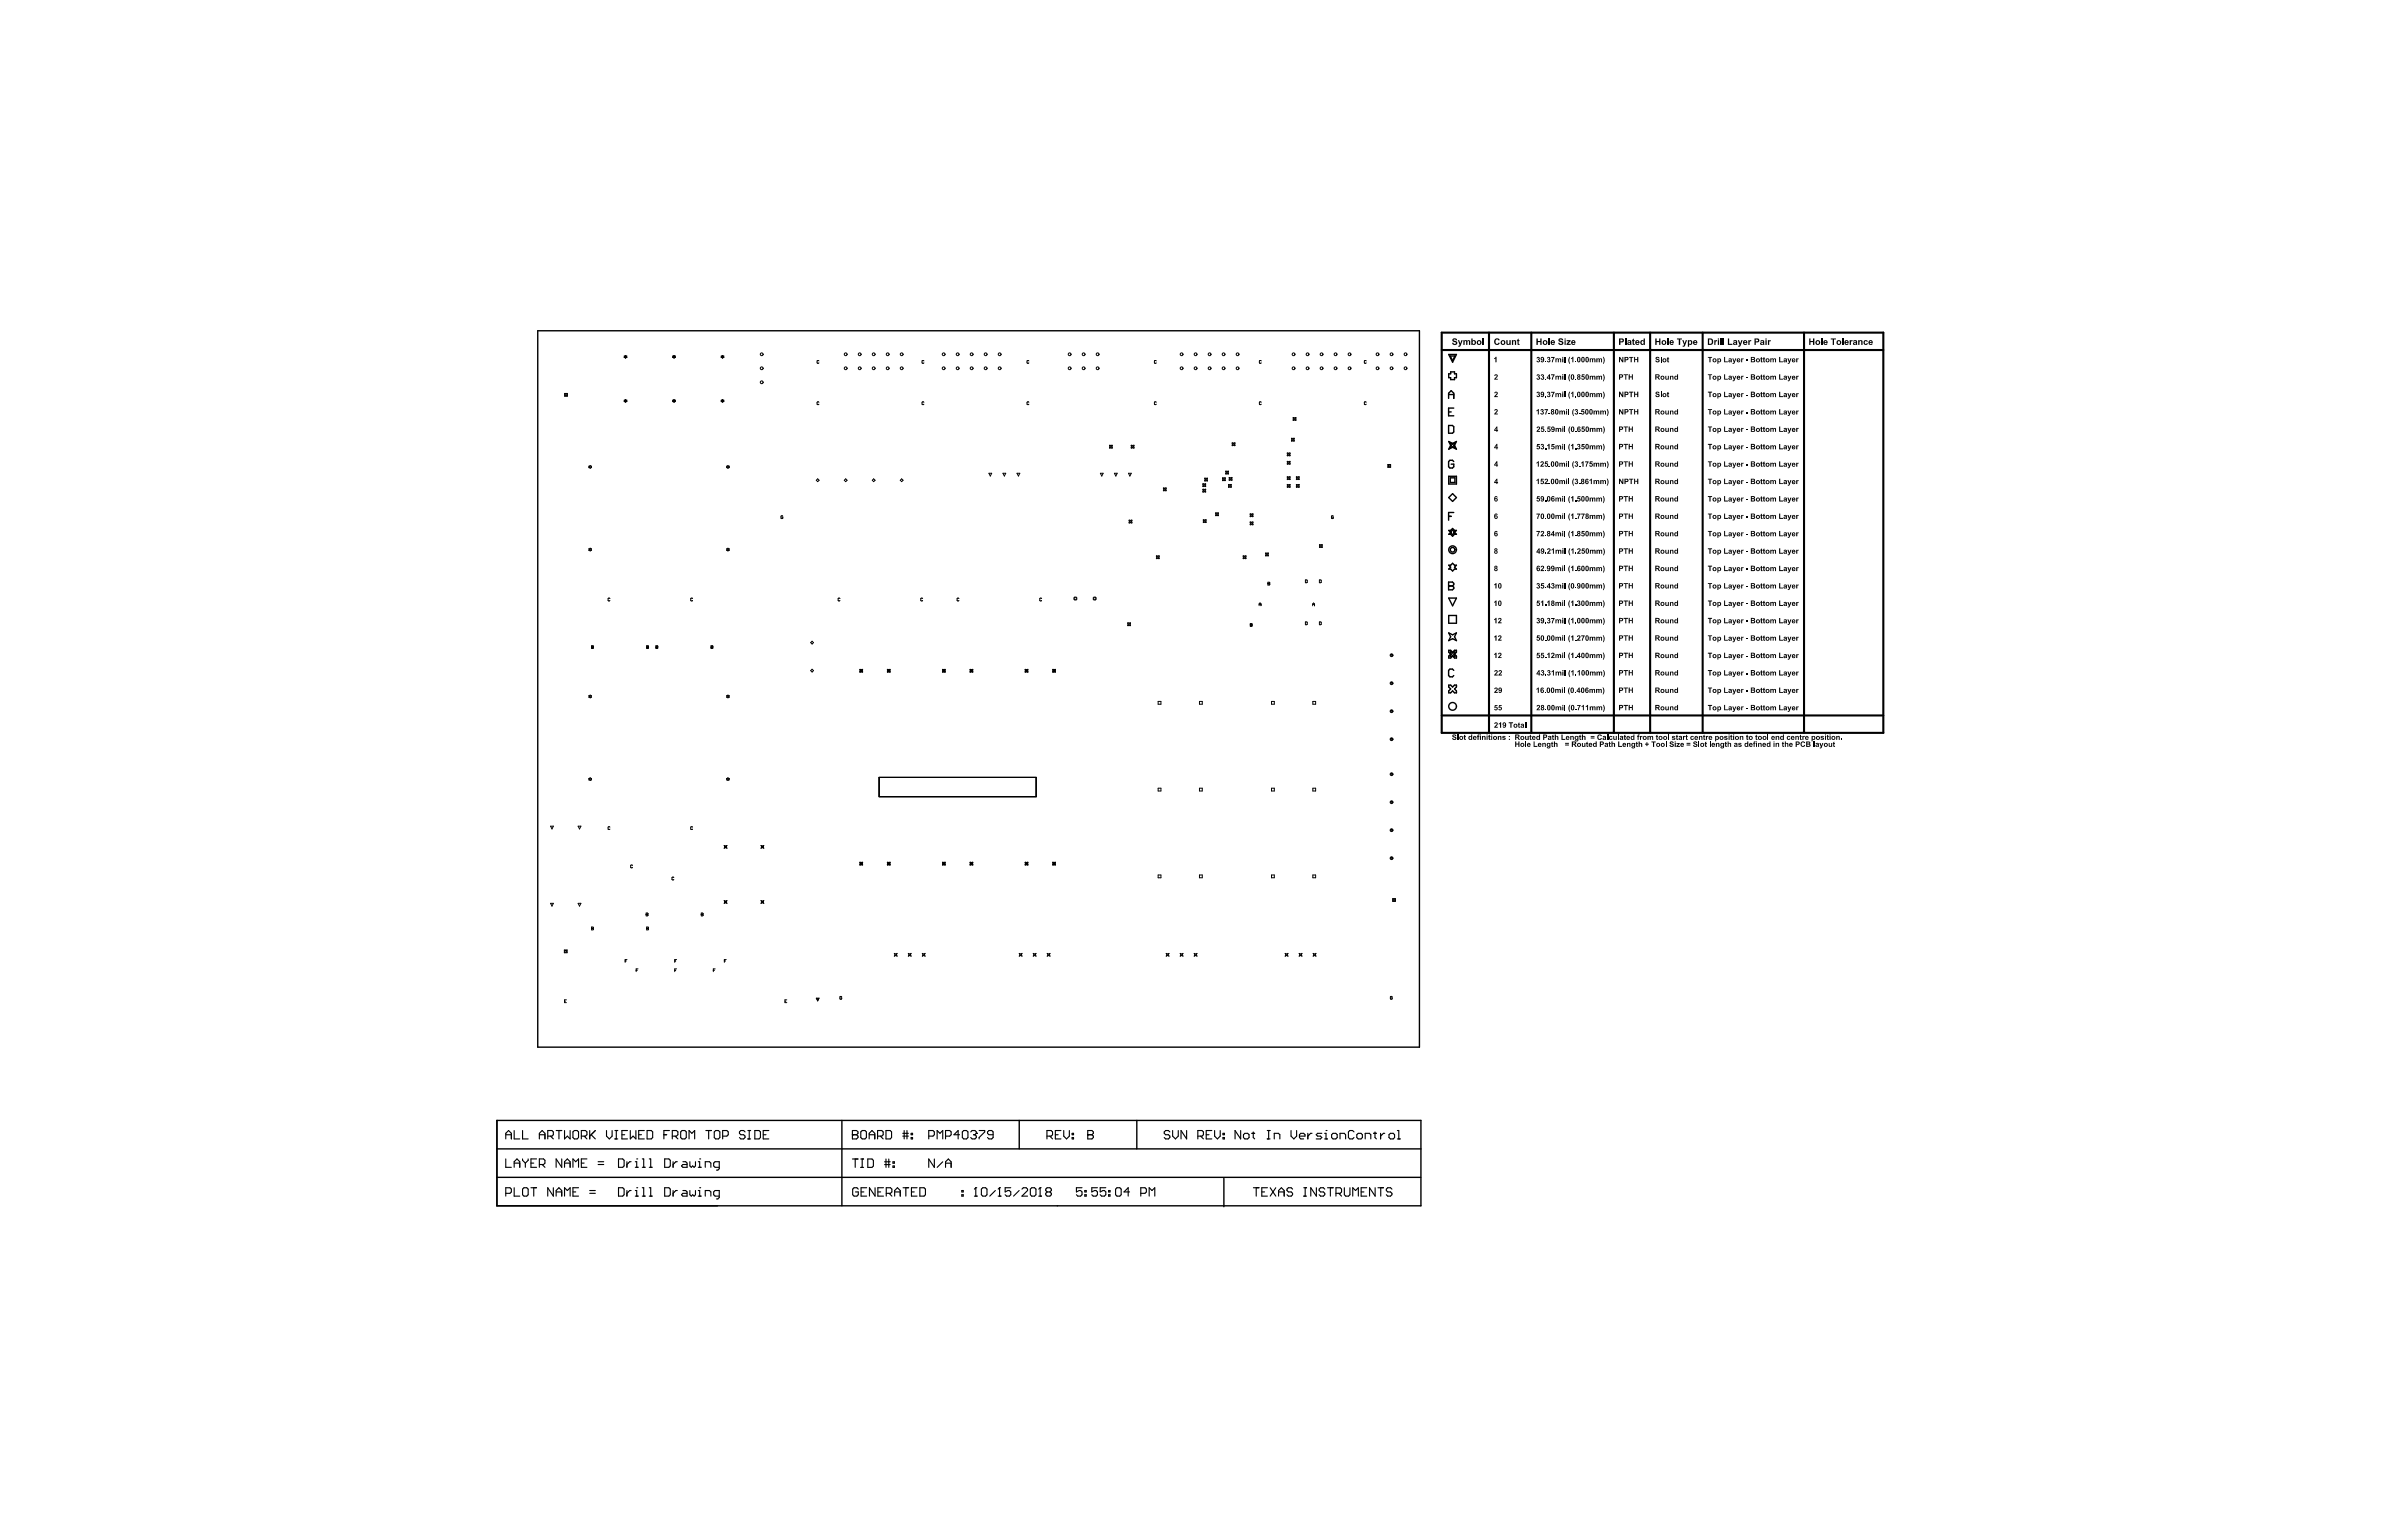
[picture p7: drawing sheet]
<svg xmlns="http://www.w3.org/2000/svg" width="432mm" height="279mm" viewBox="0 0 432 279" stroke-linecap="round" stroke-linejoin="round" font-family="sans-serif">
<g fill="none" stroke="#000" stroke-width=".18">
<path d="M102.4 71.3h.5v.5h-.5zM102.5 71.4h.3v.3h-.3zM113.1 64.6l.3-.2 .2 .2-.1 .1 .1 .1-.2 .2-.3-.2 .2-.1zM113.3 72.7l-.2-.1 .3-.2 .2 .2-.1 .1 .1 .1-.2 .1-.3-.1 .2-.1-.1-.1h.3v.2h-.3M121.9 72.6l.3-.2 .2 .2-.1 .1 .1 .1-.2 .1-.3-.1 .2-.1zM121.9 64.6l.3-.2 .2 .2-.1 .1 .1 .1-.2 .2-.3-.2 .2-.1zM130.7 72.6l.3-.2 .2 .2-.1 .1 .1 .1-.2 .1-.3-.1 .1-.1zM130.7 64.6l.3-.2 .2 .2-.1 .1 .1 .1-.2 .2-.3-.2 .1-.1zM148.5 72.9h-.4l.1 .5 .3-.1M148.5 65.5h-.4v.3h.4M167.5 72.9h-.4l.1 .5 .3-.1M167.5 65.5h-.4v.3h.4"/>
<path d="M186.5 72.9h-.3l.1 .5 .2-.1M186.5 65.5h-.3v.3h.3M209.6 72.9h-.3l.1 .5 .2-.1M209.6 65.5h-.3v.3h.3M228.6 72.9h-.3l.1 .5 .2-.1M228.6 65.5h-.3v.3h.3M234.1 79.5l.3 .1 .2-.1-.1 .2 .1 .3-.2-.2-.3 .2 .1-.3zM234.4 75.7l.3 .1 .2-.1-.1 .3 .1 .2-.2-.1-.3 .1 .1-.2zM247.7 65.5h-.4v.3h.4M247.7 72.9h-.4l.1 .5 .3-.1M106.7 99.5l.3-.1 .2 .1-.1 .2 .1 .1-.2 .1-.3-.1 .2-.1zM106.7 84.5l.3-.1 .2 .1-.1 .2 .1 .1-.2 .1-.3-.1 .2-.1z"/>
<path d="M131.7 99.5l.3-.1 .2 .1-.1 .2 .1 .1-.2 .1-.3-.1 .1-.1zM131.7 84.5l.3-.1 .2 .1-.1 .2 .1 .1-.2 .1-.3-.1 .1-.1zM141.9 93.6h-.3l.1 .4 .2-.1v-.1h-.2M148.2 86.8l.3 .3-.3 .2-.2-.2zM153.3 86.8l.3 .3-.3 .2-.3-.2zM158.4 86.8l.2 .3-.2 .2-.3-.2zM163.5 86.8l.2 .3-.2 .2-.3-.2zM179.3 85.8h.5l-.3 .5zM181.8 85.8h.5l-.2 .5zM184.4 85.8h.5l-.3 .5zM199.5 85.8h.5l-.3 .5zM201.1 80.7l.3 .2 .2-.2-.1 .3 .1 .2-.2-.1-.3 .1 .2-.2z"/>
<path d="M202 85.8h.5l-.2 .5zM204.6 85.8h.5l-.3 .5zM204.7 94.3l.2 .1 .3-.1-.1 .3 .1 .2-.3-.1-.2 .1 .1-.2zM205.1 80.7l.2 .2 .3-.2-.2 .3 .2 .2-.3-.1-.2 .1 .1-.2zM210.9 88.5l.3 .1 .2-.1-.1 .2 .1 .3-.2-.1-.3 .1 .1-.3zM218.1 88.7l.2 .1 .3-.1-.2 .3 .2 .2-.3-.1-.2 .1 .1-.2zM218.1 87.7l.2 .1 .3-.1-.2 .3 .2 .2-.3-.1-.2 .1 .1-.2zM218.1 94.2l.3 .2 .2-.2-.1 .3 .1 .2-.2-.1-.3 .1 .2-.2zM218.4 86.7l.2 .1 .3-.1-.1 .3 .1 .2-.3-.1-.2 .1 .1-.2zM220.4 93l.2 .1 .3-.1-.2 .2 .2 .3-.3-.1-.2 .1 .1-.3zM221.6 86.6l.3 .2 .2-.2-.1 .3 .1 .2-.2-.1-.3 .1 .1-.2zM222.2 85.4l.2 .2 .3-.2-.1 .3 .1 .2-.3-.1-.2 .1 .1-.2z"/>
<path d="M222.7 87.8l.2 .2 .3-.2-.1 .3 .1 .2-.3-.1-.2 .1 .1-.2zM222.8 86.6l.3 .1 .2-.1-.1 .2 .1 .3-.2-.1-.3 .1 .1-.3zM223.4 80.3l.2 .1 .3-.1-.2 .2 .2 .3-.3-.1-.2 .1 .1-.3zM226.6 94.6l.3 .2 .2-.2-.1 .3 .1 .3-.2-.2-.3 .2 .2-.3zM226.6 93.2l.3 .1 .2-.1-.1 .2 .1 .3-.2-.1-.3 .1 .2-.3zM233.4 87.8l.2 .2 .3-.2-.2 .3 .2 .2-.3-.1-.2 .1 .1-.2zM233.4 86.4l.2 .2 .3-.2-.2 .3 .2 .3-.3-.2-.2 .2 .1-.3zM233.4 82.1l.2 .2 .3-.2-.2 .3 .2 .2-.3-.1-.2 .1 .1-.2zM233.4 83.7l.2 .1 .3-.1-.2 .2 .2 .3-.3-.2-.2 .2 .1-.3zM235 87.8l.3 .2 .2-.2-.1 .3 .1 .2-.2-.1-.3 .1 .1-.2zM235 86.4l.3 .2 .2-.2-.1 .3 .1 .3-.2-.2-.3 .2 .1-.3zM239.2 98.8l.2 .1 .3-.1-.1 .2 .1 .3-.3-.2-.2 .2 .1-.3z"/>
<path d="M241.7 93.6h-.3v.4l.3-.1v-.1h-.2M251.6 84.2h.5v.5h-.5zM251.7 84.3h.3v.3h-.3zM107.2 117.3h.1M107.2 117.1l.4 .1-.1 .4h-.3zM107.2 117.3h.3M110.6 108.5h-.4l.1 .5 .3-.1M117.2 117.3h.1M117.2 117.1l.4 .1-.1 .4h-.3zM117.2 117.3h.3M118.9 117.3h.1M118.9 117.1l.3 .1v.4h-.3z"/>
<path d="M118.9 117.3h.3M125.6 108.5h-.4l.1 .5 .3-.1M128.9 117.3h.1M128.9 117.1l.3 .1v.4h-.3zM128.9 117.3h.3M147.2 116.3l.3 .2-.3 .3-.2-.3zM152.3 108.5h-.4l.1 .5 .3-.1M167.3 108.5h-.4l.1 .5 .3-.1M173.8 108.5h-.3l.1 .5 .2-.1M188.8 108.5h-.3l.1 .5 .2-.1M194.7 108.4l.4-.1 .1 .4-.4 .1zM198.2 108.4l.4-.1 .1 .4-.4 .1z"/>
<path d="M204.4 112.9l.3 .2 .2-.2-.1 .3 .1 .2-.2-.1-.3 .1 .2-.2zM209.6 100.8l.3 .1 .2-.1-.1 .2 .1 .3-.2-.1-.3 .1 .2-.3zM225.4 100.8l.2 .1 .3-.1-.2 .2 .2 .3-.3-.1-.2 .1 .1-.3zM226.6 113.3h.1M226.6 113.1h.4l-.1 .5h-.3zM226.6 113.3h.3M228.2 109.8v-.3l.2-.2 .2 .2v.3M228.2 109.6h.4M229.4 100.3l.3 .1 .2-.1-.1 .2 .1 .3-.2-.1-.3 .1 .1-.3zM229.8 105.8h.1M229.8 105.6l.4 .1-.1 .4h-.3zM229.8 105.8h.3"/>
<path d="M236.6 105.2h.4l-.1 .5h-.3zM236.6 112.8h.4l-.1 .5h-.3zM238 109.8v-.3l.1-.2 .2 .2v.3M238 109.6h.3M239.2 105.2h.3l-.1 .5h-.2zM239.2 112.8h.3l-.1 .5h-.2zM106.7 126.2l.3-.2 .2 .2-.1 .1 .1 .1-.2 .1-.3-.1 .2-.1zM131.7 126.2l.3-.2 .2 .2-.1 .1 .1 .1-.2 .1-.3-.1 .1-.1zM147.2 121.3l.3 .3-.3 .3-.2-.3zM156 121.5h.1l.3-.1-.2 .2 .2 .3-.3-.2-.2 .2 .1-.3zM156.1 121.5l-.2-.1 .1 .2M156.2 121.5l.1 .3-.3-.1"/>
<path d="M161 121.5h.1l.3-.1-.2 .2 .2 .3-.3-.2-.2 .2 .1-.3zM161.1 121.5l-.2-.1 .1 .2M161.2 121.5l.1 .3-.3-.1M171 121.5l.4-.1-.2 .4M171 121.7v.1M171.1 121.5l-.3-.1 .2 .2-.2 .3 .3-.2 .3 .2-.2-.3M171.2 121.5h.1M176 121.5v.3M176.1 121.5l.3-.1-.2 .2 .2 .3-.3-.2M176.2 121.5l-.4-.1 .2 .2-.2 .3 .4-.2M185.8 121.4l.3 .1 .2-.1-.1 .2v.2l-.1-.1-.3 .2 .2-.3zM186.2 121.6l.1 .3-.2-.2"/>
<path d="M186.2 121.5h-.3l.1 .3M190.8 121.4l.3 .1 .2-.1-.1 .2 .1 .3-.2-.2-.3 .2 .2-.3zM190.9 121.5h.3v.3h-.3zM209.9 127.2h.6v.5h-.6zM217.4 127.2h.5v.5h-.5zM230.5 127.2h.5v.5h-.5zM238 127.2h.5v.5h-.5zM99.8 149.8h.5l-.2 .5zM104.8 149.8h.5l-.2 .5zM106.7 141.1l.3-.1 .2 .1-.1 .2 .1 .1-.2 .1-.3-.1 .2-.1zM110.6 150h-.4l.1 .4 .3-.1M114.7 156.9h-.4l.1 .4h.3"/>
<path d="M122.2 159.1h-.4v.4h.4M125.6 150h-.4l.1 .4 .3-.1M131.3 153.3l.2 .1 .3-.1-.1 .2 .1 .3-.3-.1-.2 .1 .1-.3zM131.4 153.4h.3v.3h-.3zM131.7 141.1l.3-.1 .2 .1-.1 .2 .1 .1-.2 .1-.3-.1 .1-.1zM138 153.3l.2 .1 .3-.1-.2 .2 .2 .3-.3-.1-.2 .1 .1-.3zM138.1 153.4h.3v.3h-.3zM155.9 156.3l.2 .2 .3-.2-.2 .3 .2 .2-.3-.1-.2 .1 .1-.2zM156 156.4h.3v.3h-.3zM159.4 141h28.4v3.5h-28.4zM160.9 156.3l.2 .2 .3-.2-.2 .3 .2 .2-.3-.1h-.1v-.1zM161 156.5l.3-.1-.1 .3"/>
<path d="M161 156.6l-.1 .2 .2-.1M170.8 156.3l.3 .2 .3-.2-.2 .3 .2 .2-.3-.1-.3 .1 .2-.2zM171 156.4h.3v.3h-.3zM175.8 156.3l.3 .2 .3-.2-.2 .3 .2 .2-.3-.1-.3 .1 .2-.2zM175.9 156.4h.3v.3h-.3zM185.8 156.3l.3 .2 .2-.2-.1 .3 .1 .2-.2-.1-.3 .1 .2-.2zM185.9 156.4h.3v.3h-.3zM187.8 141h.1M190.9 156.5l.3-.1v.2l.1 .2-.2-.1h-.2l.1-.1-.2-.1v-.2l.3 .2 .2-.2-.1 .3M191 156.6l-.2 .2 .3-.1M191.2 156.7h.1M209.9 142.9h.6v.5h-.6z"/>
<path d="M209.9 158.7h.6v.5h-.6zM217.4 158.7h.5v.5h-.5zM217.4 142.9h.5v.5h-.5zM230.5 158.7h.5v.5h-.5zM230.5 142.9h.5v.5h-.5zM238 158.7h.5v.5h-.5zM238 142.9h.5v.5h-.5zM99.8 163.8h.5l-.2 .5zM102.3 172.2h.5v.6h-.5zM102.4 172.3h.3v.4h-.3zM104.8 163.8h.5l-.2 .5zM107.2 168.3h.1"/>
<path d="M107.2 168.1l.4 .1-.1 .4h-.3zM107.2 168.3h.3M113.3 174.2h.2M113.7 174h-.4v.5M115.3 175.9h.2M115.7 175.7h-.4v.5M117.1 165.8h.1M117.1 165.6h.4l-.1 .5h-.3zM117.1 165.8h.3M117.2 168.3h.1M117.2 168.1l.4 .1-.1 .4h-.3zM117.2 168.3h.3"/>
<path d="M122.3 174.2h.2M122.3 175.9h.2M122.7 174h-.4v.5M122.7 175.7h-.4v.5M127.1 165.8h.1M127.1 165.6h.4l-.1 .5h-.3zM127.1 165.8h.3M129.3 175.9h.2M129.6 175.7h-.3v.5M131.3 163.3l.2 .1 .3-.1-.1 .2 .1 .3-.3-.1-.2 .1 .1-.3zM131.3 174.2h.2M131.4 163.4h.3v.3h-.3z"/>
<path d="M131.6 174h-.3v.5M138 163.3l.2 .1 .3-.1-.2 .2 .2 .3-.3-.1-.2 .1 .1-.3zM138.1 163.4h.3v.3h-.3zM162.1 172.9l.3 .1 .2-.1-.1 .2 .1 .3-.2-.2-.3 .2 .1-.3zM164.7 172.9l.2 .1 .3-.1-.2 .2 .2 .3-.3-.2-.2 .2 .1-.3zM167.2 172.9l.2 .1 .3-.1-.1 .2 .1 .3-.3-.2-.2 .2 .1-.3zM184.8 172.9l.2 .1 .3-.1-.2 .2 .2 .3-.3-.2-.2 .2 .1-.3zM187.3 172.9l.3 .1 .2-.1-.1 .2 .1 .3-.2-.2-.3 .2 .1-.3zM189.8 172.9l.3 .1 .2-.1-.1 .2 .1 .3-.2-.2-.3 .2 .2-.3zM211.4 172.9l.3 .1 .2-.1-.1 .2 .1 .3-.2-.2-.3 .2 .1-.3zM213.9 172.9l.3 .1 .3-.1-.2 .2 .2 .3-.3-.2-.3 .2 .2-.3zM216.5 172.9l.2 .1 .3-.1-.1 .2 .1 .3-.3-.2-.2 .2 .1-.3z"/>
<path d="M233 172.9l.2 .1 .3-.1-.1 .2 .1 .3-.3-.2-.2 .2 .1-.3zM235.5 172.9l.3 .1 .2-.1-.1 .2 .1 .3-.2-.2-.3 .2 .1-.3zM238 172.9l.3 .1 .3-.1-.2 .2 .2 .3-.3-.2-.3 .2 .2-.3zM252.5 162.9h.5v.5h-.5zM252.6 163h.3v.3h-.3zM102.3 181.5h.2M102.7 181.3h-.4v.5h.4M142.3 181.5h.2M142.6 181.3h-.3v.5h.3M148 181h.5l-.3 .5zM148.1 181.1h.3l-.2 .3zM152.6 180.8h-.4l.1 .4 .3-.1v-.2h-.2"/>
<path d="M252.4 180.8h-.4l.1 .4 .3-.1v-.2h-.2"/>
<circle cx="113.4" cy="64.7" r=".16"/>
<circle cx="122.2" cy="72.7" r=".16"/>
<circle cx="122.2" cy="64.7" r=".16"/>
<circle cx="131" cy="64.7" r=".16"/>
<circle cx="131" cy="72.7" r=".16"/>
<circle cx="138.1" cy="69.3" r=".25"/>
<circle cx="138.1" cy="66.8" r=".25"/>
<circle cx="138.1" cy="64.2" r=".25"/>
<circle cx="153.3" cy="66.8" r=".25"/>
<circle cx="153.3" cy="64.2" r=".25"/>
<circle cx="155.8" cy="66.8" r=".25"/>
<circle cx="155.8" cy="64.2" r=".25"/>
<circle cx="158.4" cy="64.2" r=".25"/>
<circle cx="158.4" cy="66.8" r=".25"/>
<circle cx="160.9" cy="64.2" r=".25"/>
<circle cx="160.9" cy="66.8" r=".25"/>
<circle cx="163.5" cy="66.8" r=".25"/>
<circle cx="163.5" cy="64.2" r=".25"/>
<circle cx="171.1" cy="64.2" r=".25"/>
<circle cx="171.1" cy="66.8" r=".25"/>
<circle cx="173.6" cy="66.8" r=".25"/>
<circle cx="173.6" cy="64.2" r=".25"/>
<circle cx="176.1" cy="66.8" r=".25"/>
<circle cx="176.1" cy="64.2" r=".25"/>
<circle cx="178.7" cy="64.2" r=".25"/>
<circle cx="178.7" cy="66.8" r=".25"/>
<circle cx="181.2" cy="64.2" r=".25"/>
<circle cx="181.2" cy="66.8" r=".25"/>
<circle cx="193.9" cy="66.8" r=".25"/>
<circle cx="193.9" cy="64.2" r=".25"/>
<circle cx="196.4" cy="64.2" r=".25"/>
<circle cx="196.4" cy="66.8" r=".25"/>
<circle cx="199" cy="64.2" r=".25"/>
<circle cx="199" cy="66.8" r=".25"/>
<circle cx="214.2" cy="64.2" r=".25"/>
<circle cx="214.2" cy="66.8" r=".25"/>
<circle cx="216.7" cy="66.8" r=".25"/>
<circle cx="216.7" cy="64.2" r=".25"/>
<circle cx="219.3" cy="64.2" r=".25"/>
<circle cx="219.3" cy="66.8" r=".25"/>
<circle cx="221.8" cy="64.2" r=".25"/>
<circle cx="221.8" cy="66.8" r=".25"/>
<circle cx="224.3" cy="64.2" r=".25"/>
<circle cx="224.3" cy="66.8" r=".25"/>
<circle cx="234.5" cy="64.2" r=".25"/>
<circle cx="234.5" cy="66.8" r=".25"/>
<circle cx="237" cy="66.8" r=".25"/>
<circle cx="237" cy="64.2" r=".25"/>
<circle cx="239.6" cy="64.2" r=".25"/>
<circle cx="239.6" cy="66.8" r=".25"/>
<circle cx="242.1" cy="64.2" r=".25"/>
<circle cx="242.1" cy="66.8" r=".25"/>
<circle cx="244.6" cy="66.8" r=".25"/>
<circle cx="244.6" cy="64.2" r=".25"/>
<circle cx="249.7" cy="66.8" r=".25"/>
<circle cx="249.7" cy="64.2" r=".25"/>
<circle cx="252.3" cy="66.8" r=".25"/>
<circle cx="252.3" cy="64.2" r=".25"/>
<circle cx="254.8" cy="64.2" r=".25"/>
<circle cx="254.8" cy="66.8" r=".25"/>
<circle cx="252.3" cy="118.8" r=".25"/>
<circle cx="252.3" cy="118.8" r=".15"/>
<circle cx="252.3" cy="129" r=".25"/>
<circle cx="252.3" cy="123.9" r=".25"/>
<circle cx="252.3" cy="134" r=".25"/>
<circle cx="252.3" cy="123.9" r=".15"/>
<circle cx="252.3" cy="129" r=".15"/>
<circle cx="252.3" cy="134" r=".15"/>
<circle cx="252.3" cy="150.5" r=".25"/>
<circle cx="252.3" cy="140.4" r=".25"/>
<circle cx="252.3" cy="145.5" r=".25"/>
<circle cx="252.3" cy="155.6" r=".25"/>
<circle cx="252.3" cy="150.5" r=".15"/>
<circle cx="252.3" cy="155.6" r=".15"/>
<circle cx="252.3" cy="140.4" r=".15"/>
<circle cx="252.3" cy="145.5" r=".15"/>
</g>
<g fill="none" stroke="#000" stroke-width=".25">
<path d="M97.5 60h159.8v129.9h-159.8zM262.6 72.2v-.9l.5-.5 .4 .5v.9M262.6 77.1h.7l.2 .3v.9l-.2 .2h-.7zM262.6 74.7h.5M262.6 71.5h.9M262.6 64.3h1.4l-.7 1.4zM262.9 64.6h.8l-.4 .8zM263 67.4h.7v.4h.3v.7h-.3v.3h-.7v-.3h-.4v-.7h.4zM263.5 74h-.9v1.4h.9M262.6 93.6h.5M262.6 86.4h1.4v1.4h-1.4zM262.6 96.2h.4l.3-.4 .4 .4h.3l-.3 .3 .3 .4h-.3l-.4 .3-.3-.3h-.4l.4-.4z"/>
<path d="M262.6 80l.7 .4 .7-.4-.3 .7 .3 .8-.7-.4-.7 .4 .4-.8zM262.9 86.6h.8v.9h-.8zM262.9 96.3h.2l.2-.2 .2 .2h.2l-.2 .2 .2 .2h-.2l-.2 .2-.2-.2h-.2l.2-.2zM262.9 80.3l.4 .2 .4-.2-.2 .4 .2 .5-.4-.2-.4 .2 .2-.5zM263.3 89.5l.7 .7-.7 .7-.7-.7zM263.5 83.7l-.2-.2h-.5l-.2 .2v.9l.2 .3h.5l.2-.3v-.4h-.4M263.5 92.9h-.9v1.4M262.6 106.2h.1M262.6 105.5h.7l.2 .3v.2l-.2 .2 .2 .3v.2l-.2 .2h-.7zM262.6 106.2h.7M262.6 111.6h1.4v1.4h-1.4zM262.6 117.9h.4l.3 .4 .4-.4h.3v.4l-.3 .3 .3 .4v.3h-.3l-.4-.3-.3 .3h-.4v-.3l.4-.4-.4-.3z"/>
<path d="M262.6 114.8l.7 .3 .7-.3-.3 .7 .3 .7-.7-.4-.7 .4 .4-.7zM262.6 102.5h.4l.3-.4 .4 .4h.3l-.3 .3 .3 .4h-.3l-.4 .3-.3-.3h-.4l.4-.4zM262.6 108.4h1.4l-.7 1.4zM262.9 118.2h.2l.2 .2 .2-.2h.2v.2l-.2 .2 .2 .2v.2h-.2l-.2-.2-.2 .2h-.2v-.2l.2-.2-.2-.2zM262.6 124.2h.4l.3 .4 .4-.4h.3v.4l-.3 .3 .3 .4v.3h-.3l-.4-.3-.3 .3h-.4v-.3l.4-.4-.4-.3zM263.5 121.6l-.2-.3h-.5l-.2 .3v.9l.2 .2h.5l.2-.2M90.1 203.2h167.5v15.4h-167.5zM90.1 213.5h167.4M90.1 208.3h167.5M152.6 203.2v15.4M184.8 203.2v5.1M206.1 203.2v5.1"/>
<path d="M221.9 213.7v5.1"/>
<circle cx="263.3" cy="99.7" r=".7"/>
<circle cx="263.3" cy="99.7" r=".42"/>
<circle cx="263.3" cy="128.1" r=".7"/>
</g>
<g fill="none" stroke="#000" stroke-width=".2">
<path d="M91.7 205.7h1M91.7 206.5v-1l.5-.5 .5 .5v1M91.7 210.1v1.6h1M91.7 216.4h.7l.3-.3v-.5l-.3-.2h-.7v1.5M93.2 205v1.5h1M93.2 211.7v-1.1l.5-.5 .5 .5v1.1M93.2 215.4v1.5h1M93.2 210.9h1M94.7 205v1.5h1M94.7 215.6l.3-.2h.5l.2 .2v1l-.2 .3h-.5l-.3-.3zM94.7 210.1v.3l.5 .5M95.2 210.9v.8"/>
<path d="M95.7 210.1v.3l-.5 .5M96.2 215.4h1.1M96.2 210.9h.6M96.8 215.4v1.5M97.3 210.1h-1.1v1.6h1.1M97.8 205.7h1M97.8 211.1h.7l.3-.2v-.5l-.3-.3h-.7v1.6M97.8 206.5v-1l.5-.5 .5 .5v1M98.3 211.1l.5 .6M99.3 206h.8l.2-.3v-.5l-.2-.2h-.8v1.5M99.8 206l.5 .5M100.3 215.4v1.5l-1-1.5v1.5"/>
<path d="M100.8 205h1M100.8 216.9v-1l.5-.5 .5 .5v1M100.8 216.1h1M101.3 205v1.5M101.8 210.1v1.6l-1-1.6v1.6M102.3 205v1.5l.5-.5 .6 .5v-1.5M102.3 211.7v-1.1l.5-.5 .6 .5v1.1M102.3 216.9v-1.5l.5 .5 .6-.5v1.5M102.3 210.9h1.1M103.9 205.2l.2-.2h.5l.3 .2v1.1l-.3 .2h-.5l-.2-.2zM103.9 216.1h.5M103.9 211.7v-1.6l.5 .5 .5-.5v1.6"/>
<path d="M104.9 215.4h-1v1.5h1M105.4 206h.7l.3-.3v-.5l-.3-.2h-.7v1.5M105.4 210.9h.5M105.9 206l.5 .5M106.4 210.1h-1v1.6h1M106.9 216.4h1M106.9 215.9h1M106.9 205v1.5M107.2 205.7l.7 .8M107.9 205l-1 1M108.4 211.1h1M108.4 210.6h1"/>
<path d="M109.9 205v1l.6 .5 .5-.5v-1M111.5 206.5h.5M111.5 205h.5M111.7 205v1.5M112.1 215.4h.8l.2 .2v1l-.2 .3h-.8zM112.1 210.1h.8l.2 .3v1l-.2 .3h-.8zM112.7 205.7h.5M113.6 210.6v1.1M113.6 215.9v1M113.8 205h-1.1v1.5h1.1M114.3 205v1.5l.5-.5 .5 .5v-1.5M114.4 215.9h-.2l-.6 .5"/>
<path d="M114.4 210.6h-.2l-.6 .5M115.2 216.9h.5M115.2 215.9h.2v1M115.2 211.7h.5M115.2 210.6h.2v1.1M115.4 215.4h.1M115.4 210.1h.1M115.8 205.7h.5M116.4 215.4h.3v1.5M116.4 216.9h.5M116.4 211.7h.5M116.4 210.1h.3v1.6"/>
<path d="M116.8 205h-1v1.5h1M117.3 205h.8l.2 .2v1.1l-.2 .2h-.8zM117.7 215.4h.3v1.5M117.7 216.9h.5M117.7 211.7h.5M117.7 210.1h.3v1.6M120.3 205.7h.6M120.5 215.4h.8l.2 .2v1l-.2 .3h-.8zM120.5 210.1h.8l.2 .3v1l-.2 .3h-.8zM121.4 205h-1.1v1.5M121.9 206h.7l.3-.3v-.5l-.3-.2h-.7v1.5M122 210.6v1.1"/>
<path d="M122 215.9v1M122.4 206l.5 .5M122.8 215.9h-.3l-.5 .5M122.8 210.6h-.3l-.5 .5M123.6 205h.6l.2 .2v1.1l-.2 .2h-.6l-.2-.2v-1.1zM123.8 215.9h.5l.3 .2v.8h-.8l-.3-.3 .3-.2h.8M123.8 210.6h.5l.3 .3v.8h-.8l-.3-.3 .3-.3h.8M124.9 206.5v-1.5l.5 .5 .5-.5v1.5M125.1 210.6v.8l.2 .3 .3-.3 .2 .3 .3-.3v-.8M125.1 215.9v.7l.2 .3 .3-.3 .2 .3 .3-.3v-.7M126.6 216.9h.5M126.6 215.9h.2v1"/>
<path d="M126.6 211.7h.5M126.6 210.6h.2v1.1M126.8 215.4h.1M126.8 210.1h.1M127.8 216.9v-1h.8l.3 .2v.8M127.8 211.7v-1.1h.8l.3 .3v.8M128 205h1M128.5 205v1.5M129.5 205.2l.2-.2h.5l.3 .2v1.1l-.3 .2h-.5l-.2-.2zM130.4 216.9h-.8l-.2-.3v-.5l.2-.2h.8v1.2l-.3 .3h-.2M130.4 211.7h-.8l-.2-.3v-.5l.2-.3h.8v1.3l-.3 .3h-.2M131 206h.8l.2-.3v-.5l-.2-.2h-.8v1.5"/>
<path d="M135.1 205.2l-.3-.2h-.5l-.3 .2v.3l.3 .2h.5l.3 .3v.3l-.3 .2h-.5l-.3-.2M135.6 206.5h.5M135.6 205h.5M135.8 205v1.5M136.8 205h.8l.2 .2v1.1l-.2 .2h-.8zM138.4 205.7h.5M139.4 205h-1v1.5h1M154.5 205.7h.1M154.5 205h.8l.2 .2v.3l-.2 .2 .2 .3v.3l-.2 .2h-.8zM154.5 205.7h.8M154.5 210.1h1M155 210.1v1.6"/>
<path d="M155.6 215.6l-.3-.2h-.5l-.2 .2v1l.2 .3h.5l.3-.3v-.5h-.5M156 205.2l.3-.2h.5l.3 .2v1.1l-.3 .2h-.5l-.3-.2zM156 210.1h.5M156 211.7h.5M156.1 216.1h.5M156.3 210.1v1.6M157.1 215.4h-1v1.5h1M157.3 210.1h.8l.2 .3v1l-.2 .3h-.8zM157.6 205.7h1M157.6 206.5v-1l.5-.5 .5 .5v1M158.6 215.4v1.5l-1-1.5v1.5M159.1 206h.7l.3-.3v-.5l-.3-.2h-.7v1.5"/>
<path d="M159.1 216.1h.5M159.6 206l.5 .5M160.2 215.4h-1.1v1.5h1.1M160.4 211.2h1M160.4 210.7h1M160.6 205h.8l.2 .2v1.1l-.2 .2h-.8zM160.6 210.1v1.6M160.7 216.4h.7l.3-.3v-.5l-.3-.2h-.7v1.5M161.1 210.1v1.6M161.2 216.4l.5 .5M161.9 210.7h.2v.2h-.2zM161.9 211.4h.2v.3h-.2z"/>
<path d="M162.2 216.1h1M162.2 216.9v-1l.5-.5 .5 .5v1M163.7 205.5h1M163.7 206h1M163.7 215.4h1M163.9 205v1.5M164.2 215.4v1.5M164.4 205v1.5M165.2 206.3h.2v.2h-.2zM165.2 205.5h.2v.2h-.2zM165.2 216.1h.5M166.2 215.4h-1v1.5h1"/>
<path d="M166.7 215.4h.8l.3 .2v1l-.3 .3h-.8zM168.4 206h.7l.3-.3v-.5l-.3-.2h-.7v1.5M169.4 210.1v1.6l-1-1.6v1.6M169.9 206.5v-1.5l.5 .5 .5-.5v1.5M170.9 210.7l-1 1M171.4 206h.8l.2-.3v-.5l-.2-.2h-.8v1.5M171.4 211.7v-1l.5-.6 .5 .6v1M171.4 210.9h1M173.9 205.7h-1l.8-.7v1.5M174.4 216.6h.2v.3h-.2zM174.4 215.9h.2v.2h-.2zM174.4 205.2l.3-.2h.5l.3 .2v1.1l-.3 .2h-.5l-.3-.2z"/>
<path d="M176 205.2l.2-.2h.5l.3 .2v.3M176.5 205.7h.2M176.6 216.9h.5M176.7 205.7l.3 .3v.3l-.3 .2h-.5l-.2-.2M176.9 215.4h.1M176.9 215.4v1.5M176.9 215.4l-.3 .2M177 205.5h.1M177 205.5l-.3 .2M177.5 205h1v.2l-1 1.1v.2M177.9 215.6l.3-.2h.5l.2 .2v1l-.2 .3h-.5l-.3-.3zM180 205.7h-.7l-.3-.2v-.3l.3-.2h.5l.2 .2v1.1l-.2 .2h-.5l-.3-.2"/>
<path d="M180.4 215.9l-1 1M180.9 216.9h.6M181.2 215.4h.1M181.2 215.4l-.3 .2M181.2 215.4v1.5M183.2 215.4h-1v.7l.5-.2h.3l.2 .2v.5l-.2 .3h-.5l-.3-.3M184.7 215.9l-1 1M185.3 215.6l.2-.2h.5l.3 .2v.3l-1 1h1M186.8 215.6l.2-.2h.5l.3 .2v1l-.3 .3h-.5l-.2-.3zM188.3 216.9h.5M188.6 215.4h.1M188.6 215.4v1.5"/>
<path d="M188.6 215.4l-.3 .2M189.8 206h.7l.3-.3v-.5l-.3-.2h-.7v1.5M189.8 216.1l-.2-.2v-.3l.2-.2h.5l.3 .2v.3l-.3 .2M189.8 216.1l-.2 .3v.2l.2 .3h.5l.3-.3v-.2l-.3-.3M189.8 216.1h.5M190.3 206l.5 .5M191.3 205.7h.5M192.3 205h-1v1.5h1M192.8 205v1l.5 .5 .5-.5v-1M194.4 206.3h.2v.2h-.2zM194.4 205.5h.2v.2h-.2zM196.1 215.4h-1v.7l.5-.2h.3l.2 .2v.5l-.2 .3h-.5l-.3-.3"/>
<path d="M196.7 216.6h.2v.3h-.2zM196.7 215.9h.2v.2h-.2zM197.2 205.7h.1M197.2 205h.7l.3 .2v.3l-.3 .2 .3 .3v.3l-.3 .2h-.7zM197.2 205.7h.7M198.9 215.4h-1v.7l.5-.2h.3l.2 .2v.5l-.2 .3h-.5l-.3-.3M200.5 215.4h-1.1v.7l.5-.2h.3l.3 .2v.5l-.3 .3h-.5l-.3-.3M201 216.6h.2v.3h-.2zM201 215.9h.2v.2h-.2zM202.2 215.6l.3-.2h.5l.2 .2v1l-.2 .3h-.5l-.3-.3zM204.8 216.1h-1l.7-.7v1.5M206.8 216.4h.8l.2-.3v-.5l-.2-.2h-.8v1.5"/>
<path d="M208.3 216.9v-1.5l.5 .5 .5-.5v1.5M212.1 205.2l-.3-.2h-.5l-.2 .2v.3l.2 .2h.5l.3 .3v.3l-.3 .2h-.5l-.2-.2M212.6 205v1l.5 .5 .5-.5v-1M215.1 205v1.5l-1-1.5v1.5M217.1 206h.8l.3-.3v-.5l-.3-.2h-.8v1.5M217.6 206l.6 .5M218.7 205.7h.5M219.7 205h-1v1.5h1M220.2 205v1l.5 .5 .5-.5v-1M221.7 206.3h.3v.2h-.3zM221.7 205.5h.3v.2h-.3zM224.9 205v1.5l-1-1.5v1.5"/>
<path d="M225.7 205.5h.5l.2 .2v.6l-.2 .2h-.5l-.3-.2v-.6zM226.9 205.5h.5M227.2 205.2v1.1l.2 .2M227.2 215.4h1M227.7 215.4v1.5M228.7 216.1h.5M229.7 206.5h.5M229.7 205h.5M229.7 215.4h-1v1.5h1M230 205v1.5M230.3 215.4l1 1.5M231 206.5v-1h.8l.2 .2v.8"/>
<path d="M231.3 215.4l-1 1.5M231.8 216.1h1M231.8 216.9v-1l.5-.5 .5 .5v1M234 205v1l.5 .5 .5-.5v-1M234.3 215.6l-.2-.2h-.5l-.3 .2v.3l.3 .2h.5l.2 .3v.2l-.2 .3h-.5l-.3-.3M235.6 206h1v-.3l-.3-.2h-.5l-.2 .2v.6l.2 .2h.5M236.3 215.4h.6M236.3 216.9h.6M236.6 215.4v1.5M237.1 205.5v1M237.8 205.5h-.2l-.5 .5M238.6 215.4v1.5l-1-1.5v1.5"/>
<path d="M239.6 205.5h-.7l-.3 .2 .3 .3h.5l.2 .3-.2 .2h-.8M240.1 206.5h.5M240.1 205.5h.3v1M240.1 215.6l-.2-.2h-.5l-.3 .2v.3l.3 .2h.5l.2 .3v.2l-.2 .3h-.5l-.3-.3M240.4 205h.1M240.7 215.4h1M241.2 215.4v1.5M241.6 205.5h.6l.2 .2v.6l-.2 .2h-.6l-.2-.2v-.6zM242.2 216.4h.7l.3-.3v-.5l-.3-.2h-.7v1.5M242.7 216.4l.5 .5M242.9 206.5v-1h.8l.2 .2v.8M243.7 215.4v1.2l.3 .3h.5l.2-.3v-1.2"/>
<path d="M245.2 216.9v-1.5l.5 .5 .5-.5v1.5M245.4 205.2l-.2-.2h-.5l-.3 .2v1.1l.3 .2h.5l.2-.2M246.2 205.5h.5l.3 .2v.6l-.3 .2h-.5l-.2-.2v-.6zM246.7 216.1h.6M247.5 206.5v-1h.7l.3 .2v.8M247.8 215.4h-1.1v1.5h1.1M249 205.5h.5M249.3 205.2v1.1l.2 .2M249.3 215.4v1.5l-1-1.5v1.5M249.8 215.4h1M250.3 205.5v1M250.3 215.4v1.5"/>
<path d="M251 205.5h-.2l-.5 .5M252 205.5h.6l.2 .2v.6l-.2 .2h-.6l-.2-.2v-.6zM252.3 215.6l-.2-.2h-.5l-.3 .2v.3l.3 .2h.5l.2 .3v.2l-.2 .3h-.5l-.3-.3M253.3 206.5h.5M253.3 205h.3v1.5"/>
</g>
<path d="M261.3 60.3h80.1v72.6h-80.1zM261.3 63.5h80.1M269.9 60.3v72.6M277.6 60.3v72.6M292.6 60.3v72.6M299.1 60.3v72.6M308.7 60.3v72.6M327 60.3v72.6M261.3 129.7h80.1" fill="none" stroke="#000" stroke-width=".38"/>
<g fill="#000">
<path d="M263.4 61.4h.5l.3 .3-.7-.1v.1l.5 .2 .2 .2-.1 .3-.3 .2-.4-.1-.2-.3 .3-.1 .2 .3a.2 .2 0 0 0 .2-.3 .2 .2 0 0 0-.3-.1l-.3-.2zM264.3 61.7h.2l.2 .6 .2-.6h.2l-.5 1.2h-.2l-.1-.2 .3-.2zM265.3 61.7h.2v.1l.1-.1 .4 .1 .4-.1 .1 .8h-.2l-.1-.7-.2 .2v.5h-.2l-.1-.7-.2 .2v.5h-.2zM268.7 61.4h.3v1.1h-.3zM270.9 65l.4-.3v1h-.2v-.7l-.2 .1zM271 71.1l.3-.1 .2 .1v.3l-.4 .4h.4v.2h-.6l.4-.6-.1-.2-.3 .1zM271 74.3l.2-.1h.2l.1 .4-.4 .4h.4v.2h-.6l.4-.7-.1-.2-.3 .2zM271 67.9h.3l.2 .1v.3l-.4 .4h.4v.1h-.6l.4-.6v-.2l-.4 .1zM271 61.5l.5-.2 .3 .2 .1 .2h-.3l-.3-.2-.2 .3 .1 .5h.3l.1-.2 .3 .1-.2 .3h-.4l-.4-.2v-.5zM273.1 61.7h.2l.1 .7 .2-.2v-.5h.2v.8h-.2v-.1l-.4 .1-.1-.1zM274.1 61.7h.2v.1l.1-.1 .4 .1v.7h-.2l-.1-.7-.2 .1v.6h-.2zM275.1 61.5l.2-.1v.3h.1v.2h-.1v.4h.1v.2l-.3-.1v-.5h-.1z"/>
<path d="M278.6 71.1l.4-.1 .1 .3a.18 .18 0 0 0-.1 .2 .18 .18 0 0 0 .2 .1l-.2 .4-.4-.1-.1-.1h.5l-.1-.2-.1-.1 .1-.3-.4 .1zM278.7 64.7h.2l.2 .2-.1 .3 .2 .1v.2l-.3 .2-.3-.1-.1-.1h.5v-.2h-.2l.1-.4-.4 .1zM278.7 67.9h.3l.1 .2a.18 .18 0 0 0-.1 .2 .18 .18 0 0 0 .2 .2v.2l-.3 .2-.3-.1-.1-.2h.2a.15 .15 0 0 0 .2 .1 .15 .15 0 0 0 .1-.2 .15 .15 0 0 0-.2-.1l.1-.3h-.4zM278.5 61.4h.3v.4h.4v-.4h.3v1.1h-.3v-.5h-.4v.5h-.3zM278.5 74.4l.4-.2v1h-.1v-.8l-.3 .2zM278.6 77.4l.4-.1 .2 .2-.1 .3-.3 .3h.4v.2h-.7l.5-.6-.1-.2-.4 .1zM279.3 74.2h.4l.1 .2-.1 .2 .1 .1 .1 .3-.2 .2-.4-.2-.1-.1h.2l.1 .1 .2-.1-.1-.2h-.1l.1-.3h-.4zM279.4 67.9h.4l.1 .3a.15 .15 0 0 0-.1 .1 .15 .15 0 0 0 .1 .2l-.2 .4-.3-.1-.1-.2h.2a.15 .15 0 0 0 .2 .1 .15 .15 0 0 0 0-.2 .15 .15 0 0 0-.2-.1l.2-.3h-.4zM279.4 77.3h.5v.2h-.3l-.1 .2h.3l.2 .2-.1 .2-.2 .2h-.2l-.2-.2 .4 .1 .1-.2-.2-.2h-.3zM280 74.2h.6l-.3 1-.2-.1 .3-.7h-.4zM280.1 71.8h.2v.2h-.2zM280.1 65.5h.2v.2h-.2z"/>
<path d="M280.1 68.7h.2v.1h-.2zM280.1 78.1h.2v.2h-.2zM280.5 71.1l.3-.1 .2 .2-.1 .3 .2 .1-.1 .3-.4 .1-.2-.2 .2-.1a.16 .16 0 0 0 .2 .1 .16 .16 0 0 0 .1-.2 .16 .16 0 0 0-.3-.1l.2-.3-.4 .1zM280.5 64.8l.2-.1 .3 .2-.1 .3 .2 .1v.2l-.2 .2-.5-.1v-.2h.2l.1 .2 .2-.2-.1-.1h-.2l.2-.4-.4 .1zM280.6 77.3h.5v.2h-.4v.2h.2l.2 .2v.3l-.2 .1h-.3l-.2-.2h.5v-.3h-.4zM280.7 61.4h.2v1.1h-.2zM280.8 75h.2v.2h-.2zM281.2 71h.6l-.3 1-.2-.1 .3-.7h-.4zM281.2 64.7h.6l-.3 1-.2-.1 .3-.7h-.4zM281.2 67.9h.6l-.3 .9h-.2l.3-.8h-.4zM282 71.3l.1 .1 .2-.1 .3 .1 .3-.1 .1 .7h-.2v-.6l-.2 .1v.5h-.2l-.1-.6-.1 .1-.1 .5h-.1zM282 65l.1 .1 .8-.1 .1 .7h-.2v-.6l-.2 .1v.5h-.2l-.1-.6-.1 .1-.1 .5h-.1z"/>
<path d="M282 68.1h.9l.1 .7h-.2v-.5h-.2v.5h-.2l-.1-.5h-.1l-.1 .5h-.1zM282 77.6l.1 .1 .8-.1 .1 .7h-.2v-.6l-.2 .1v.5h-.2v-.6l-.2 .1v.5h-.2zM282.6 61.4l.2-.1 .5 .1 .1 .3h-.3l-.1-.2-.3 .1 .1 .1 .6 .3-.1 .5-.4 .1-.4-.2-.1-.2 .3-.1 .2 .3 .3-.2-.6-.3zM282.7 74.4l.1 .1 .8-.1 .1 .8h-.2v-.6l-.2 .1v.5h-.2l-.1-.6-.1 .1v.5h-.2zM283.6 71h.2v1h-.2zM283.6 64.7h.2v1h-.2zM283.6 67.9h.2v.9h-.2zM283.6 77.3h.2v1h-.2zM284 61.7h.7v.2l-.4 .4h.4v.2h-.7v-.1l.4-.5h-.4zM284.3 74.2h.2v1h-.2zM284.5 71h.1l-.1 .5 .1 .8-.1-.1-.2-.4zM284.5 64.7h.1l-.1 .5 .1 .8-.2-.1-.1-.4z"/>
<path d="M284.5 67.8h.1l-.1 .6 .1 .7h-.1l-.2-.5zM284.5 77.3h.2l-.2 .4 .2 .9h-.2l-.2-.5zM284.8 71.2l.4-.2v1h-.2v-.7l-.2 .1zM284.8 65l.4-.3v1h-.2v-.7l-.2 .1zM285.2 74.2h.1l-.1 .4 .1 .8h-.1l-.2-.4v-.5zM285.5 74.3l.3-.1 .2 .1-.1 .3 .2 .3-.2 .3-.4-.2-.1-.1 .4 .1 .1-.1-.1-.2h-.1l.1-.4-.4 .1zM285.5 71.8h.2v.2h-.2zM285.5 65.5h.2v.2h-.2zM285.5 78.1h.2v.2h-.2zM285.5 68.7h.2v.1h-.2zM286.2 75h.2v.2h-.2zM286.7 74.2h.5v.2h-.4v.1l.4 .1v.4l-.4 .2-.2-.3h.2a.16 .16 0 0 0 .2 0 .16 .16 0 0 0 0-.2 .16 .16 0 0 0-.2 0h-.2z"/>
<path d="M286.8 67.9h.4v.1h-.3v.2l.3 .1v.5h-.4l-.2-.2 .2 .1a.16 .16 0 0 0 .3-.1 .16 .16 0 0 0-.1-.2 .16 .16 0 0 0-.2 0h-.1zM286.8 77.3h.5v.2h-.4v.2h.2l.2 .2-.2 .4h-.3l-.1-.2 .3 .1 .1-.1-.1-.3h-.3zM288.2 71.3l.2 .1 .1-.1 .3 .1 .3-.1 .1 .7h-.2v-.6l-.2 .1v.5h-.2v-.6l-.2 .1v.5h-.2zM288.2 65l.2 .1 .7-.1 .1 .7h-.2v-.6l-.2 .1v.5h-.2l-.1-.6-.1 .1v.5h-.2zM288.2 77.6l.2 .1 .7-.1 .1 .7h-.2v-.5a.14 .14 0 0 0-.2 0 .14 .14 0 0 0 0 .2v.3h-.2v-.5l-.2-.1v.6h-.2zM288.2 68.1h.9l.1 .7h-.2v-.5l-.2 .1v.4h-.2v-.5h-.2v.5h-.2zM288.9 74.4l.1 .1 .8-.1 .1 .8h-.2v-.6h-.2v.6h-.2l-.1-.6-.1 .1v.5h-.2zM289.4 71.3l.2 .1 .1-.1 .3 .1 .4-.1v.7h-.2v-.6l-.2 .1v.5h-.2v-.6l-.2 .1v.5h-.2zM289.4 65l.2 .1 .7-.1 .1 .7h-.2v-.6l-.2 .1v.5h-.2v-.6l-.2 .1v.5h-.2zM289.4 68.1h.9l.1 .7h-.2v-.5l-.2 .1v.4h-.2v-.5l-.2 .1v.4h-.2zM289.4 77.6l.2 .1 .7-.1 .1 .7h-.1l-.1-.6-.2 .1v.5h-.2v-.6l-.2 .1v.5h-.2zM290.1 74.4l.2 .1h.8v.7h-.2v-.6a.14 .14 0 0 0-.2 0 .14 .14 0 0 0 0 .2v.4h-.2v-.6h-.2v.6h-.2z"/>
<path d="M290.6 71h.1l.2 .5-.2 .8h-.1l.1-.5zM290.6 64.7h.1l.2 .5-.2 .8h-.1l.1-.5zM290.6 77.3l.1 .1 .2 .5-.2 .7h-.1l.1-.6zM290.6 67.8h.1l.2 .6-.2 .7h-.1l.1-.4zM291.3 74.2h.1l.2 .5-.2 .7h-.1l.1-.5zM293.5 71h.2l.4 .7v-.7h.2v1h-.2l-.4-.7v.7h-.2zM293.5 64.7h.2l.4 .7v-.7h.2v1h-.2l-.4-.6v.6h-.2zM293.5 74.2h.2l.4 .6v-.6h.2v1h-.2l-.4-.7v.7h-.2zM294.6 61.4h.2v1.1h-.2zM294.3 77.3h.8v.2h-.3v.8h-.2v-.8h-.3zM294.3 67.9h.8v.1h-.3v.8h-.2v-.8h-.3zM295.2 77.3h.2v.4h.4v-.4h.2v1h-.2v-.4h-.4v.4h-.2z"/>
<path d="M295.2 67.9h.2v.3h.4v-.3h.2v.9h-.2v-.4h-.4v.4h-.2zM295.3 71h.8v.2h-.3v.8h-.2v-.8h-.3zM295.3 64.7h.8v.2h-.3v.8h-.2v-.8h-.3zM295.3 74.2h.8v.1h-.3v.9h-.2v-.9h-.3zM296.2 71h.2v.4h.4v-.4h.2v1h-.2v-.4h-.4v.4h-.2zM296.2 64.7h.2v.4h.4v-.4h.2v1h-.2v-.4h-.4v.4h-.2zM296.2 74.2h.2v.4h.4v-.4h.2v1h-.2v-.5h-.4v.5h-.2zM295.9 61.5l.3-.1v.3h.1v.2h-.1v.4h.1v.2h-.3l-.1-.6h-.1zM300.2 71.1h.6v.2h-.2l-.1-.1h-.2l.5 .4-.1 .4h-.4l-.2-.1v-.2h.2l.1 .2 .3-.1-.5-.4zM300.2 64.7l.6 .1v.2l-.3-.2-.2 .1 .5 .4-.1 .4-.6-.1v-.2h.2l.1 .1 .3-.1-.5-.2zM300.1 61.4h.2v.4h.5v-.4h.2v1.1h-.2v-.5h-.5v.5h-.2zM301 71h.2v1h-.2z"/>
<path d="M301 64.7h.2v1h-.2zM302.2 61.4h.3v1.1h-.3zM301.9 77.6h.2v.4a.14 .14 0 0 0 .1 .2 .14 .14 0 0 0 .1-.2v-.4h.2v.7l-.2-.1-.1 .1-.3-.1zM301.9 74.4h.2v.6l.2-.1v-.5h.2v.8l-.2-.1-.2 .1-.2-.1zM301.9 68.1h.2v.4a.14 .14 0 0 0 .1 .2 .14 .14 0 0 0 .1-.1v-.5h.2v.7l-.2-.1-.1 .2-.3-.2zM302.2 71.1l.2-.1v.3h.2v.1h-.2l.1 .6h-.2zM302.2 64.8l.2-.1v.3h.2v.1h-.2l.2 .6-.3-.1zM302.7 77.6h.2v.1l.2-.1 .2 .1 .1 .6h-.2l-.1-.6-.2 .1v.5h-.2zM302.7 74.4l.6 .1 .1 .7h-.2l-.1-.6-.2 .1v.5h-.2zM302.7 68.1l.6 .1 .1 .6h-.2l-.1-.5-.2 .1v.4h-.2zM304 61.4h.9v.1h-.3v1h-.3v-1h-.3zM305 61.7h.2l.2 .6 .2-.6h.2l-.5 1.2h-.3v-.2l.3-.2z"/>
<path d="M309.6 71h.8v.2h-.3v.8h-.2v-.8h-.3zM309.6 64.7h.8v.2h-.3v.8h-.2v-.8h-.3zM309.6 77.3h.8v.2h-.3v.8h-.2v-.8h-.3zM309.6 74.2h.8v.1h-.3v.9h-.2v-.9h-.3zM309.6 67.9h.8v.1h-.3v.8h-.2v-.8h-.3zM310.8 61.7h.2v.1l.1-.1h.2l-.1 .2-.2 .1v.5h-.2zM311.9 61.4h.2v1.1h-.2zM312.3 61.4h.2v1.1h-.2zM312.5 71h.2v.8h.5v.2h-.7zM312.5 64.7h.2v.8h.5v.2h-.7zM312.5 77.3h.2v.8h.5v.2h-.7zM312.5 74.2h.2v.8h.5v.2h-.7z"/>
<path d="M312.5 67.9h.2v.8h.5v.1h-.7zM313.2 61.4h.3v.9h.5v.2h-.8zM314 71.3h.2l.2 .5 .2-.5h.1l-.4 1h-.2v-.2l.2-.1zM314 65h.2l.2 .5 .2-.5h.1l-.4 1h-.2v-.2l.2-.1zM314 77.6h.2l.2 .5 .2-.5h.1l-.4 1h-.2v-.2l.2-.1zM314 74.4h.2l.2 .5 .2-.5h.1l-.4 1h-.2v-.1l.2-.1zM314 68.1h.2l.2 .5 .2-.5h.1l-.4 1h-.2v-.1l.2-.2zM315 61.7h.3l.2 .6 .2-.6h.2l-.5 1.2h-.3v-.2l.2-.2zM315.6 71.3l.2 .1 .1-.1h.2l-.3 .2v.5h-.2zM315.6 65l.2 .1 .3-.1-.3 .2v.5h-.2zM315.6 77.6l.2 .1 .3-.1-.3 .2v.5h-.2zM315.6 74.4l.2 .1h.3l-.3 .2v.5h-.2z"/>
<path d="M315.6 68.1l.2 .1 .3-.1-.3 .3v.4h-.2zM316.5 71.5h.4v.2h-.4zM316.5 65.2h.4v.2h-.4zM316.5 77.9h.4v.1h-.4zM316.5 74.7h.4v.2h-.4zM316.5 68.4h.4v.2h-.4zM316.9 61.7h.2v.1l.1-.1h.3l-.1 .2h-.1l-.1 .1v.5h-.3zM319.2 71.1l.2-.1v.3h.1v.1h-.1l.1 .6h-.3zM319.2 64.8l.2-.1v.3h.1v.1h-.1l.1 .6-.3-.1zM319.2 77.5l.2-.1v.2h.1v.1h-.1l.1 .6-.3-.1zM319.2 74.3l.2-.1v.2h.1v.2h-.1l.1 .6-.3-.1zM319.2 68l.2-.1v.2h.1l-.1 .2 .1 .6-.3-.2z"/>
<path d="M319.6 71.1l.2-.1v.3h.2v.1h-.2l.1 .6h-.2zM319.6 64.8l.2-.1v.3h.2v.1h-.2l.2 .6-.3-.1zM319.6 77.5l.2-.1v.2h.2v.1h-.2l.1 .6-.3-.1zM319.6 74.3l.2-.1v.2h.2v.2h-.2l.2 .6-.3-.1zM319.6 68l.2-.1v.2h.2l-.2 .2 .1 .6-.3-.2zM320.5 61.7h.2v.1l.1-.1h.2v.2l-.3 .1v.5h-.2zM320.9 71.3l.2 .1 .2-.1 .2 .1 .4-.1 .1 .7h-.2l-.1-.6-.2 .1v.5h-.2v-.6l-.2 .1v.5h-.2zM320.9 65l.2 .1 .8-.1 .1 .7h-.2l-.1-.6-.2 .1v.5h-.2v-.6l-.2 .1v.5h-.2zM320.9 77.6l.2 .1 .8-.1 .1 .7h-.2l-.1-.6-.2 .1v.5h-.2v-.6l-.2 .1v.5h-.2zM320.9 74.4l.2 .1h.8l.1 .7h-.2l-.1-.6-.2 .1v.5h-.2v-.6h-.2v.6h-.2zM320.9 68.1h1l.1 .7h-.2l-.1-.5h-.2v.5h-.2v-.5h-.2v.5h-.2zM322.5 71h.2v.8h.5v.2h-.7z"/>
<path d="M322.5 64.7h.2v.8h.5v.2h-.7zM322.5 77.3h.2v.8h.5v.2h-.7zM322.5 74.2h.2v.8h.5v.2h-.7zM322.5 67.9h.2v.8h.5v.1h-.7zM324 71.3h.2l.2 .5 .1-.5h.2l-.4 1h-.2v-.2l.2-.1zM324 65h.2l.2 .5 .1-.5h.2l-.4 1h-.2v-.2l.2-.1zM324 77.6h.2l.2 .5 .1-.5h.2l-.4 1h-.2v-.2l.2-.1zM324 74.4h.2l.2 .5 .1-.5h.2l-.4 1h-.2v-.1l.2-.1zM324 68.1h.2l.2 .5 .1-.5h.2l-.3 .9-.2 .1h-.1v-.1l.2-.2zM325.6 71.3l.2 .1 .3-.1-.3 .2v.5h-.2zM325.6 65l.2 .1 .3-.1-.3 .2v.5h-.2zM325.6 77.6l.2 .1 .3-.1-.1 .2h-.2v.5h-.2z"/>
<path d="M325.6 74.4l.2 .1h.3l-.3 .2v.5h-.2zM325.6 68.1l.2 .1 .3-.1-.1 .2-.2 .1v.4h-.2zM328 61.4h.2v.4h.5v-.4h.2v1.1h-.2v-.5h-.5v.5h-.2zM330.1 61.4h.3v1.1h-.3zM331.9 61.4h.9v.1h-.3v1h-.3v-1h-.3zM334 61.4h.2v1.1h-.2zM335.3 61.7h.2v.1l.1-.1h.3l-.1 .2-.2 .1-.1 .5h-.2zM336.8 61.7h.3v.1l.1-.1 .4 .1v.7h-.2l-.1-.7-.2 .1v.6h-.3zM337.9 61.8l.4-.1 .2 .1 .1 .1-.2 .1-.2-.2-.2 .2 .1 .4 .5-.2-.1 .3h-.4l-.2-.1-.1-.4zM278.5 93.1h.7l-.4 1h-.2l.3-.8h-.4zM278.5 96.3h.7l-.4 .9h-.2l.3-.8h-.4zM278.6 90h.5v.2h-.3l-.1 .1h.3l.2 .2-.1 .3-.2 .1h-.3l-.1-.2 .4 .1 .1-.2-.1-.2-.4 .1z"/>
<path d="M278.6 80.5h.5v.2h-.3l-.1 .1h.3l.2 .2-.1 .3-.2 .2-.3-.1-.1-.2 .4 .1 .1-.1-.1-.2h-.4zM278.5 87l.4-.2v1h-.1v-.7l-.3 .1zM278.5 83.9l.4-.3v1h-.1v-.7l-.3 .2zM279.4 86.8h.4v.2h-.3v.2l.2-.1 .2 .3v.2l-.3 .2h-.2l-.2-.3 .4 .1 .1-.1-.1-.2h-.3zM279.4 80.6l.3-.1 .2 .2-.2 .2 .2 .2-.1 .3-.3 .1-.2-.3h.2a.16 .16 0 0 0 .2 .1 .16 .16 0 0 0 0-.2 .16 .16 0 0 0-.2-.1l.2-.3h-.4zM279.4 83.7h.4v.4l-.3 .3h.4v.2h-.7l.5-.7-.1-.1-.4 .1zM279.4 96.3h.3l.2 .1v.3l-.4 .4h.4v.1h-.6l.4-.6a.14 .14 0 0 0 0-.2 .14 .14 0 0 0-.2 .1h-.2zM280.1 83.7h.5v.1h-.4v.2l.4 .1v.4l-.3 .1-.3-.2h.2a.15 .15 0 0 0 .2 0 .15 .15 0 0 0 0-.3 .15 .15 0 0 0-.2 .1h-.2zM280.1 90.7h.2v.2h-.2zM280.1 81.3h.2v.2h-.2zM280.1 93.9h.2v.2h-.2zM280.1 97.1h.2v.1h-.2z"/>
<path d="M280.1 86.8l.5 .1v.3l-.4 .4h.4v.2h-.6l.4-.6a.14 .14 0 0 0-.1-.2 .14 .14 0 0 0-.1 .1h-.2zM280.8 87.6h.2v.2h-.2zM280.8 84.4h.2v.2h-.2zM280.5 80.7l.4-.2v1h-.2v-.7l-.2 .1zM281.3 80.5h.5v.2h-.4v.1l.3 .1 .1 .2-.2 .4h-.2l-.2-.2 .2-.1 .2 .1v-.1v-.2h-.4zM282 93.4l.1 .1 .2-.2 .3 .2 .3-.1 .1 .7h-.2v-.6l-.2 .1v.5h-.2l-.1-.6-.2 .1v.5h-.1zM282 96.5l.1 .1 .8-.1 .1 .7h-.2v-.5l-.1-.1-.1 .2v.4h-.2l-.1-.6-.2 .2v.4h-.1zM282 90.2l.1 .1 .2-.1 .3 .1 .3-.1 .1 .7h-.2v-.5a.14 .14 0 0 0-.2 0 .14 .14 0 0 0 0 .2v.3h-.2v-.5h-.2l-.1 .5h-.1zM282 80.8l.1 .1 .2-.2 .3 .2 .3-.1 .1 .7h-.2v-.6l-.2 .1v.5h-.2l-.1-.6-.2 .1v.5h-.1zM282 99.7l.2 .1 .1-.1 .3 .1 .3-.1 .1 .7h-.1l-.1-.6-.2 .1v.5h-.2v-.6l-.2 .1v.5h-.2zM282.7 87.1l.1 .1 .8-.1 .1 .7h-.2v-.6h-.1l-.1 .1v.5h-.2l-.1-.6-.1 .1v.5h-.2zM282.7 83.9l.1 .1 .8-.1 .1 .7h-.2v-.6l-.2 .1v.5h-.2l-.1-.6-.1 .1v.5h-.2z"/>
<path d="M283.6 93.1h.1v1h-.1zM283.6 96.3h.1v.9h-.1zM283.6 89.9h.1v1h-.1zM283.6 80.5h.1v1h-.1zM284.3 86.8h.2v1h-.2zM284.3 83.7h.2v.9h-.2zM284.5 93.1h.1l-.1 .4 .1 .9-.1-.1-.2-.4v-.5zM284.5 96.2h.1l-.1 .5 .1 .8h-.1l-.2-.4zM284.5 90l.1-.1-.1 .5 .1 .8h-.1l-.2-.4zM284.5 80.5h.1l-.1 .4 .1 .9-.1-.1-.2-.4v-.5zM284.8 93.3l.4-.2v1h-.2v-.7l-.2 .1zM284.8 96.5l.4-.2v.9h-.2v-.7l-.2 .2z"/>
<path d="M284.8 90.2l.4-.3v1h-.2v-.7l-.2 .2zM284.8 80.7l.4-.2v1h-.2v-.7l-.2 .1zM285.2 86.8h.1l-.1 .4 .1 .9-.1-.1-.2-.4zM285.2 83.6h.1l-.1 .4 .1 .9h-.1l-.2-.4v-.5zM285.5 86.9l.3-.1 .2 .2-.1 .3h.2v.3l-.2 .2-.4-.2-.1-.1h.2l.1 .1 .2-.1-.1-.2h-.1l.1-.3-.4 .1zM285.5 83.7l.3-.1 .2 .2-.1 .3 .2 .3-.2 .2h-.3l-.2-.2 .2-.1 .2 .2 .1-.2-.1-.1h-.1l.1-.4-.4 .1zM285.5 93.9h.2v.2h-.2zM285.5 97.1h.2v.1h-.2zM285.5 90.7h.2v.2h-.2zM285.5 81.3h.2v.2h-.2zM286 80.6l.3-.1 .2 .2-.2 .2 .2 .3-.2 .3-.3-.1-.1-.1 .4-.1v-.2h-.2l.2-.3h-.4zM285.9 93.1h.6l-.3 1-.2-.1 .3-.7h-.4z"/>
<path d="M286 90h.5v.2h-.4v.1h.3l.1 .3-.2 .3h-.2l-.2-.2h.2l.2 .1v-.1v-.3l-.4 .1zM286.2 87.6h.2v.2h-.2zM286.2 84.4h.2v.2h-.2zM286.6 93.1h.7l-.4 1h-.1v-.1l.2-.7h-.4zM286.7 96.3h.5v.1h-.3v.2l.3 .1 .1 .4-.4 .2-.3-.3h.2a.16 .16 0 0 0 .3 0 .16 .16 0 0 0-.1-.2 .16 .16 0 0 0-.2 0h-.1zM286.7 80.5h.5v.2h-.3v.1l.3 .1v.5l-.4 .1-.2-.3h.2a.16 .16 0 0 0 .3 0 .16 .16 0 0 0-.1-.2 .16 .16 0 0 0-.2 0h-.1zM286.6 83.9l.5-.3v1h-.2v-.7l-.3 .2zM287.3 83.7h.7l-.3 .9h-.2v-.1l.3-.7h-.5zM288.2 83.7h.5v.1h-.3l-.1 .2 .4 .1v.4l-.3 .1-.3-.2 .2-.1 .2 .2 .1-.1a.18 .18 0 0 0-.1-.3 .18 .18 0 0 0-.2 .1h-.2zM288.2 93.4l.1 .1 .3-.2 .2 .2 .3-.1 .1 .7h-.2v-.5a.15 .15 0 0 0-.2-.1 .15 .15 0 0 0 0 .3v.3h-.2v-.5l-.2-.1v.6h-.2zM288.2 96.5l.1 .1 .8-.1 .1 .7h-.2l-.1-.6-.1 .2v.4h-.2l-.1-.6-.1 .2v.4h-.2zM288.2 90.2l.1 .1 .2-.1 .3 .1 .1-.1 .2 .1 .1 .6h-.2v-.5h-.2v.5h-.2v-.5h-.2v.5h-.2z"/>
<path d="M288.2 80.8l.1 .1 .2-.2 .3 .2 .1-.2 .2 .1 .1 .7h-.2v-.6l-.2 .1v.5h-.2v-.6l-.2 .1v.5h-.2zM288.2 99.7l.2 .1 .1-.1 .3 .1 .3-.1 .1 .7h-.2v-.6l-.2 .1v.5h-.2v-.6l-.2 .1v.5h-.2zM288.1 87l.5-.2v1h-.2v-.7l-.3 .1zM288.9 87.1l.1 .1 .8-.1 .1 .7h-.2v-.5a.14 .14 0 0 0-.2-.1 .14 .14 0 0 0 0 .2v.4h-.2v-.6h-.2v.6h-.2zM288.9 83.9l.1 .1 .8-.1 .1 .7h-.2v-.6l-.2 .1v.5h-.2l-.1-.6-.1 .1v.5h-.2zM289.4 93.4l.2 .1 .2-.2 .2 .2 .3-.1 .1 .7h-.2v-.6l-.2 .1v.5h-.2v-.6l-.2 .1v.5h-.2zM289.4 96.5l.2 .1 .7-.1 .1 .7h-.2l-.1-.6-.1 .1v.5h-.2l-.1-.6-.1 .1v.5h-.2zM289.4 90.2l.2 .1 .1-.1 .3 .1 .3-.1 .1 .7h-.2v-.5h-.2v.5h-.2v-.5h-.2v.5h-.2zM289.4 80.8l.2 .1 .1-.2 .3 .2 .3-.1 .1 .7h-.2v-.6h-.2v.6h-.2v-.6l-.2 .1v.5h-.2zM289.4 99.7l.2 .1 .1-.1 .3 .1 .4-.1v.7h-.1l-.1-.6-.2 .1v.5h-.2v-.6l-.2 .1v.5h-.2zM290.1 87.1l.2 .1 .7-.1 .1 .7h-.2l-.1-.6-.1 .1v.5h-.2l-.1-.6-.1 .1v.5h-.2zM290.1 83.9l.2 .1 .8-.1v.7h-.2v-.6l-.2 .2v.4h-.2v-.6l-.2 .1v.5h-.2z"/>
<path d="M290.5 93.1l.2 .1 .2 .5-.2 .7h-.2l.2-.6zM290.5 96.2h.2l.2 .6-.2 .7h-.2l.2-.5zM290.5 89.9h.2l.2 .7-.2 .6h-.2l.2-.6zM290.5 80.5h.2l.2 .6-.2 .7h-.2l.2-.7zM291.3 86.8h.1l.2 .6-.2 .7h-.1l.1-.6zM291.3 83.6h.1l.2 .6-.2 .7h-.1l.1-.6zM293.5 86.8h.2l.4 .7v-.7h.2v1h-.2l-.4-.7v.7h-.2zM294.3 93.1h.8v.2h-.3v.8h-.2v-.8h-.3zM294.3 83.7h.8v.1h-.3v.8h-.2v-.8h-.3zM294.3 96.3h.8v.1h-.3v.8h-.2v-.8h-.3zM294.3 89.9h.8v.2h-.3v.8h-.2v-.8h-.3zM294.3 80.5h.8v.2h-.3v.8h-.2v-.8h-.3z"/>
<path d="M295.2 93.1h.2v.4h.4v-.4h.2v1h-.2v-.4h-.4v.4h-.2zM295.2 83.7h.2v.3h.4v-.3h.2v.9h-.2v-.4h-.4v.4h-.2zM295.2 96.3h.2v.3h.4v-.3h.2v.9h-.2v-.4h-.4v.4h-.2zM295.2 89.9h.2v.4h.4v-.4h.2v1h-.2v-.4h-.4v.4h-.2zM295.2 80.5h.2v.4h.4v-.4h.2v1h-.2v-.5h-.4v.5h-.2zM295.3 86.8h.8v.2h-.3v.8h-.2v-.8h-.3zM296.2 86.8h.2v.4h.4v-.4h.2v1h-.2v-.5h-.4v.5h-.2zM301.9 93.4h.2v.6l.2-.1v-.5h.2v.7l-.6-.1zM301.9 87.1h.2v.3a.14 .14 0 0 0 .1 .2 .14 .14 0 0 0 .1-.1v-.4h.2v.7l-.2-.1-.1 .1-.3-.1zM301.9 83.9h.2v.4a.16 .16 0 0 0 .2 .2 .16 .16 0 0 0 0-.3v-.3h.2v.7l-.2-.1-.3 .1zM301.9 96.5h.2v.6h.2v-.6h.2v.7l-.2-.1-.3 .2-.1-.2zM301.9 90.2h.2l.1 .6 .1-.1v-.5h.2v.7h-.2v-.1l-.1 .1h-.3z"/>
<path d="M301.9 80.8h.2l.1 .5h.1v-.5h.2v.7h-.2v-.2l-.1 .2-.3-.1zM302.7 93.4h.6l.1 .7h-.2l-.1-.6-.2 .1v.5h-.2zM302.7 87.1h.2v.1l.2-.1h.2l.1 .7h-.2l-.1-.6-.2 .1v.5h-.2zM302.7 83.9l.6 .1 .1 .6h-.2l-.1-.6-.2 .1v.5h-.2zM302.7 96.5h.2v.1l.2-.1 .2 .1 .1 .6h-.2v-.3a.16 .16 0 0 0-.2-.2 .16 .16 0 0 0-.1 .2v.3h-.2zM302.7 90.2l.6 .1 .1 .6h-.2l-.1-.5-.2 .1v.4h-.2zM302.7 80.8h.6l.1 .7h-.2l-.1-.6-.2 .1v.5h-.2zM309.6 93.1h.8v.2h-.3v.8h-.2v-.8h-.3zM309.6 86.8h.8v.2h-.3v.8h-.2v-.8h-.3zM309.6 96.3h.8v.1h-.3v.8h-.2v-.8h-.3zM309.6 89.9h.8v.2h-.3v.8h-.2v-.8h-.3zM309.6 83.7h.8v.1h-.3v.8h-.2v-.8h-.3z"/>
<path d="M309.6 80.5h.8v.2h-.3v.8h-.2v-.8h-.3zM312.5 93.1h.2v.8h.5v.2h-.7zM312.5 86.8h.2v.8h.5v.2h-.7zM312.5 96.3h.2v.8h.5v.1h-.7zM312.5 89.9h.2v.9h.5v.1h-.7zM312.5 83.7h.2v.7h.5v.2h-.7zM312.5 80.5h.2v.8h.5v.2h-.7zM314 99.7h.2l.2 .5 .2-.5h.1l-.2 .8-.2 .2h-.2v-.2l.2-.1zM314 93.4h.2l.2 .5 .2-.5h.1l-.4 1h-.2v-.2l.2-.1zM314 87.1h.2l.2 .5 .2-.5h.1l-.4 .9h-.2v-.1l.2-.1zM314 96.5h.2l.2 .5 .2-.5h.1l-.3 .9-.2 .1h-.1v-.1l.2-.2zM314 90.2h.2l.2 .5 .2-.5h.1l-.2 .8-.2 .2h-.2v-.1l.2-.2z"/>
<path d="M314 83.9h.2l.2 .5 .2-.5h.1l-.4 1h-.2v-.2l.2-.1zM314 80.8h.2l.2 .5 .2-.5h.1l-.4 1-.2-.1v-.1l.2-.1zM315.6 93.4l.2 .1 .3-.1-.3 .2v.5h-.2zM315.6 87.1l.2 .1 .3-.1-.3 .2v.5h-.2zM315.6 96.5l.2 .1 .3-.1-.3 .3v.4h-.2zM315.6 90.2l.2 .1 .1-.1 .2 .1-.3 .2v.4h-.2zM315.6 83.9l.2 .1 .3-.1-.3 .3v.4h-.2zM315.6 80.8l.2 .1 .1-.2 .2 .1-.3 .2v.5h-.2zM316.5 93.6h.4v.2h-.4zM316.5 87.3h.4v.2h-.4zM316.5 96.8h.4v.2h-.4zM316.5 90.5h.4v.2h-.4z"/>
<path d="M316.5 84.2h.4v.2h-.4zM316.5 81h.4v.2h-.4zM319.2 99.5l.2-.1v.3h.1v.1h-.1l.1 .6h-.3zM319.2 93.2l.2-.1v.3h.1v.1h-.1l.1 .6-.3-.1zM319.2 86.9l.2-.1v.3h.1v.1h-.1l.1 .6-.3-.2zM319.2 96.4l.2-.1v.2h.1v.2h-.1l.1 .6-.3-.1zM319.2 90.1l.2-.1v.2h.1v.2h-.1l.1 .5h-.3zM319.2 83.8l.2-.1v.2h.1v.2h-.1l.1 .5h-.3zM319.2 80.6l.2-.1v.3h.1v.1h-.1l.1 .6-.3-.1zM319.6 99.5l.2-.1v.3h.2v.1h-.2l.1 .6h-.2zM319.6 93.2l.2-.1v.3h.2v.1h-.2l.2 .6-.3-.1zM319.6 86.9l.2-.1v.3h.2v.1h-.2l.1 .6-.3-.1z"/>
<path d="M319.6 96.4l.2-.1v.2h.2v.2h-.2l.1 .6-.3-.2zM319.6 90.1l.2-.1v.2h.2v.2h-.2l.1 .5h-.2zM319.6 83.8l.2-.1v.2h.2v.2h-.2l.2 .5h-.3zM319.6 80.6l.2-.1v.3h.2v.1h-.2l.1 .6-.2-.1zM320.9 99.7l.2 .1 .1-.1 .3 .1 .4-.1 .1 .7h-.2l-.1-.6-.2 .1v.5h-.2v-.6l-.2 .1v.5h-.2zM320.9 93.4l.2 .1 .2-.2 .2 .2 .4-.1 .1 .7h-.2l-.1-.6-.2 .1v.5h-.2v-.6l-.2 .1v.5h-.2zM320.9 87.1l.2 .1 .8-.1 .1 .7h-.2l-.1-.6-.2 .1v.5h-.2l-.1-.6-.1 .1v.5h-.2zM320.9 96.5l.2 .1 .8-.1 .1 .7h-.2l-.1-.6-.2 .2v.4h-.2l-.1-.6-.1 .1v.5h-.2zM320.9 90.2l.2 .1 .2-.1 .2 .1 .4-.1 .1 .7h-.2l-.1-.5h-.2v.5h-.2v-.5h-.2v.5h-.2zM320.9 83.9l.2 .1 .8-.1 .1 .7h-.2l-.1-.6-.2 .2v.4h-.2v-.6l-.2 .1v.5h-.2zM320.9 80.8l.2 .1 .2-.2 .2 .2 .4-.1 .1 .7h-.2l-.1-.6h-.2v.6h-.2v-.6h-.2v.6h-.2zM322.5 93.1h.2v.8h.5v.2h-.7z"/>
<path d="M322.5 86.8h.2v.8h.5v.2h-.7zM322.5 96.3h.2v.8h.5v.1h-.7zM322.5 89.9h.2v.9h.5v.1h-.7zM322.5 83.7h.2v.7h.5v.2h-.7zM322.5 80.5h.2v.8h.5v.2h-.7zM324 99.7h.2l.2 .5 .1-.5h.2l-.3 .8-.1 .2h-.2v-.2l.2-.1zM324 93.4h.2l.2 .5 .1-.5h.2l-.4 1h-.2v-.2l.2-.1zM324 87.1h.2l.2 .5 .1-.5h.2l-.4 .9h-.2v-.1l.2-.1zM324 96.5h.2l.2 .5 .1-.5h.2l-.4 1h-.2v-.1l.2-.2zM324 90.2h.2l.2 .5 .1-.5h.2l-.3 .9-.1 .1h-.2v-.1l.2-.2zM324 83.9h.2l.2 .5 .1-.5h.2l-.4 1h-.2v-.2l.2-.1zM324 80.8h.2l.2 .5 .1-.5h.2l-.3 .8-.1 .2-.2-.1v-.1l.2-.1z"/>
<path d="M325.6 93.4l.2 .1 .3-.1-.3 .2v.5h-.2zM325.6 87.1l.2 .1 .3-.1-.1 .2h-.2v.5h-.2zM325.6 96.5l.2 .1 .3-.1-.1 .2-.2 .1v.4h-.2zM325.6 90.2l.2 .1h.3l-.3 .2v.4h-.2zM325.6 83.9l.2 .1 .3-.1-.3 .2v.5h-.2zM325.6 80.8l.2 .1 .3-.1-.3 .2v.5h-.2zM270.9 115.4l.4-.2v1h-.2v-.7l-.2 .1zM270.9 112.3l.4-.3v1h-.2v-.7l-.2 .2zM270.9 106l.4-.3v1h-.2v-.7l-.2 .1zM270.9 118.6l.4-.3v1h-.2v-.7l-.2 .2zM270.9 109.1l.4-.2v1h-.2v-.7l-.2 .1zM271.7 115.2l.4 .1 .1 .3-.4 .4h.4v.2h-.7l.5-.6a.14 .14 0 0 0-.1-.2 .14 .14 0 0 0-.2 .1h-.1z"/>
<path d="M271.6 112.1h.5l.1 .3-.4 .4h.4v.2h-.7l.5-.6-.1-.2-.3 .1zM271.6 118.4l.2-.1 .3 .1 .1 .4-.4 .4h.4v.1h-.7l.5-.6-.1-.2-.3 .1zM278.6 115.2h.5v.2h-.3l-.1 .2h.4l.1 .4-.4 .2-.3-.3 .2 .1a.17 .17 0 0 0 .3-.1 .17 .17 0 0 0-.1-.2 .17 .17 0 0 0-.2 0h-.2zM278.6 118.4h.5v.1h-.3l-.1 .2 .5 .1v.4l-.2 .1h-.3l-.2-.2 .4 .1 .1-.2-.1-.2-.4 .1zM278.6 112.1l.2-.1 .3 .1v.2l-.1 .2 .2 .3-.2 .2h-.2l-.3-.2 .2-.1 .1 .2 .2-.1v-.2h-.2l.1-.4-.4 .1zM278.6 108.9h.5v.2h-.3l-.1 .1 .5 .2v.3l-.2 .1h-.3l-.2-.2 .4 .1 .1-.1-.1-.2h-.4zM278.6 105.8l.3-.1 .2 .2-.1 .3 .2 .3-.3 .2h-.2l-.2-.2h.5v-.2h-.2l.1-.4-.4 .1zM279.4 118.4h.5v.1h-.4v.2l.4 .1v.4l-.1 .1h-.3l-.2-.2h.4v-.2h-.4zM279.4 105.7h.5v.2h-.3l-.1 .2h.3l.1 .2v.3l-.2 .1-.4-.2 .2-.1 .2 .2 .1-.2-.2-.2h-.3zM279.3 109.1l.5-.2v1h-.2v-.7l-.3 .1zM279.4 102.7l.2-.1 .3 .1v.3l-.4 .4h.4v.2h-.6l.4-.7-.1-.2-.3 .2zM280.1 116h.2v.2h-.2z"/>
<path d="M280.1 119.1h.2v.2h-.2zM280.1 109.7h.2v.2h-.2zM280.1 112.8h.2v.2h-.2zM280.1 103.4h.2v.2h-.2zM280.1 106.5h.2v.2h-.2zM280.1 100.2h.2v.2h-.2zM280.5 112.1h.4l.1 .2-.1 .2 .2 .1-.1 .3-.4 .1-.2-.2h.2a.16 .16 0 0 0 .3-.1 .16 .16 0 0 0-.3-.1l.2-.4-.4 .1zM280.5 118.6l.4-.3v1h-.2v-.7l-.2 .2zM280.5 109.1l.4-.2v1h-.2v-.7l-.2 .1zM280.5 99.5l.4-.1 .1 .1 .1 .3-.4 .4h.4v.2h-.7l.5-.7-.1-.1-.4 .1zM281.2 112.1h.6l-.3 .9-.2-.1 .3-.7h-.4zM281.3 105.8l.3-.1 .2 .2-.2 .3 .2 .1v.2l-.2 .2-.4-.1v-.2h.2l.1 .2 .1-.2v-.1h-.2l.2-.4-.4 .1z"/>
<path d="M281.3 99.7l.4-.3v1h-.2v-.7l-.2 .1zM281.3 118.4l.3-.1 .2 .2v.3l-.4 .4h.4v.1h-.6l.4-.6-.1-.2-.3 .1zM282 115.5l.1 .1 .8-.1 .1 .7h-.2l-.1-.6-.1 .1v.5h-.2l-.1-.6-.2 .1v.5h-.1zM282 118.6h.4l.2 .1 .3-.1 .1 .7h-.2v-.5h-.2v.5h-.2v-.5a.14 .14 0 0 0-.2 0 .14 .14 0 0 0-.1 .2v.3h-.1zM282 112.3l.1 .1 .2-.1 .3 .1 .3-.1 .1 .7h-.2v-.6l-.2 .2v.4h-.2l-.1-.6-.1 .1-.1 .5h-.1zM282 109.2l.1 .1 .2-.2 .3 .2 .3-.1 .1 .7h-.2v-.6l-.2 .1v.5h-.2v-.6a.14 .14 0 0 0-.2 0 .14 .14 0 0 0-.1 .2v.4h-.1zM282 102.8l.1 .1 .2-.1 .3 .1 .3-.1 .1 .8h-.2v-.6l-.2 .1v.5h-.2l-.1-.6-.2 .1v.5h-.1zM282 106l.1 .1 .2-.1h.7v.7h-.2l-.1-.6-.1 .2v.4h-.2l-.1-.6-.1 .1-.1 .5h-.1zM283.6 115.2h.1v1h-.1zM283.6 118.3h.1v1h-.1zM283.6 112h.2v1h-.2zM283.6 108.9h.1v1h-.1z"/>
<path d="M283.6 102.6h.1v1h-.1zM283.6 105.7h.2v1h-.2zM283.6 99.4h.2v1h-.2zM284.5 115.2h.1l-.1 .4 .1 .8h-.1l-.2-.4zM284.5 118.3h.1l-.1 .5 .1 .8h-.1l-.2-.4zM284.5 112h.1l-.1 .5 .1 .8h-.1l-.2-.5zM284.5 108.9h.1l-.1 .4 .1 .9-.1-.1-.2-.4zM284.5 102.6h.1l-.1 .4 .1 .8h-.1l-.2-.4v-.5zM284.5 105.7h.1l-.1 .5 .1 .8h-.1l-.2-.5zM284.5 99.4h.2l-.2 .5 .2 .8-.2-.1-.2-.4zM284.8 115.4l.4-.2v1h-.2v-.7l-.2 .1zM284.8 118.6l.4-.3v1h-.2v-.7l-.2 .2z"/>
<path d="M284.8 112.3l.4-.3v1h-.2v-.7l-.2 .2zM284.8 109.1l.4-.2v1h-.2v-.7l-.2 .1zM284.8 102.8l.4-.2v1h-.2v-.8l-.2 .2zM284.8 99.7l.4-.3v1h-.1v-.7l-.3 .1zM285.5 116h.2v.2h-.2zM285.5 119.1h.2v.2h-.2zM285.5 109.7h.2v.2h-.2zM285.5 103.4h.2v.2h-.2zM285.5 112.8h.2v.2h-.2zM285.5 106.5h.2v.2h-.2zM285.6 100.2h.1v.2h-.1zM286 109l.3-.1 .2 .2-.2 .2 .2 .2v.2l-.4 .2-.3-.3h.3a.15 .15 0 0 0 .1 .1 .15 .15 0 0 0 .1-.2 .15 .15 0 0 0-.2-.1l.2-.3h-.4z"/>
<path d="M286 115.2l.5 .1v.3l-.4 .4h.4v.2h-.7l.5-.7v-.1l-.4 .1zM286 99.5h.5v.3l-.3 .4h.3v.2h-.6l.5-.7-.1-.1-.4 .1zM286.6 115.2h.7l-.4 1h-.1v-.2l.2-.6h-.4zM286.8 99.4h.5v.2h-.4v.2h.3l.1 .2v.3l-.2 .1h-.2l-.2-.2h.4v-.3h-.4zM288.2 115.5l.1 .1 .8-.1 .1 .7h-.2l-.1-.6-.1 .1v.5h-.2l-.1-.6-.1 .1v.5h-.2zM288.2 118.6l.9 .1 .1 .6h-.2v-.5h-.2v.5h-.2v-.5h-.2v.5h-.2zM288.2 109.2l.1 .1 .2-.2 .3 .2 .1-.2 .2 .1 .1 .7h-.2v-.6l-.2 .1v.5h-.2v-.6l-.2 .1v.5h-.2zM288.2 102.8l.1 .1 .2-.1 .3 .1 .3-.1 .1 .8h-.2v-.6a.14 .14 0 0 0-.2 0 .14 .14 0 0 0 0 .2v.4h-.2v-.6h-.2v.6h-.2zM288.2 112.3l.2 .1 .1-.1 .3 .1 .3-.1 .1 .2v.5h-.2v-.6l-.2 .1v.5h-.2v-.6l-.2 .1v.5h-.2zM288.2 106l.2 .1 .7-.1 .1 .7h-.2l-.1-.6-.1 .1v.5h-.2l-.1-.6-.1 .1v.5h-.2zM289.4 115.5l.2 .1 .7-.1 .1 .7h-.2v-.5a.15 .15 0 0 0-.2-.1 .15 .15 0 0 0 0 .2v.4h-.2v-.5l-.2-.1v.6h-.2zM289.4 118.6h.5l.1 .1 .3-.1 .1 .7h-.2v-.5h-.2v.5h-.2v-.5a.15 .15 0 0 0-.2 0 .15 .15 0 0 0 0 .2v.3h-.2z"/>
<path d="M289.4 112.3l.2 .1 .2-.1 .2 .1 .3-.1 .1 .7h-.2v-.6l-.2 .1v.5h-.2v-.6l-.2 .1v.5h-.2zM289.4 109.2l.2 .1 .1-.2 .3 .2 .3-.1 .1 .7h-.2v-.6h-.2v.6h-.2v-.5a.15 .15 0 0 0-.2-.1 .15 .15 0 0 0 0 .2v.4h-.2zM289.4 102.8l.2 .1 .2-.1 .2 .1h.3l.1 .7h-.2v-.6h-.2v.6h-.2v-.6h-.2v.6h-.2zM289.4 106l.2 .1 .7-.1 .1 .7h-.2v-.5a.14 .14 0 0 0-.2 0 .14 .14 0 0 0 0 .2v.3h-.2v-.5l-.2-.1v.6h-.2zM290.5 115.2h.2l.2 .6-.2 .6h-.2l.2-.5zM290.5 118.3h.2l.2 .7-.2 .6h-.2l.2-.6zM290.5 108.9h.2l.2 .6-.2 .7h-.2l.2-.7zM290.5 102.6h.2l.2 .5-.2 .7h-.2l.2-.5zM290.6 112l.1 .1 .2 .4-.2 .8h-.1l.1-.5zM290.6 105.7h.1l.2 .5-.2 .8h-.1l.1-.5zM290.6 99.4h.1l.2 .5-.2 .8h-.1l.1-.5zM294.3 115.2h.8v.2h-.3v.8h-.2v-.8h-.3z"/>
<path d="M294.3 112h.8v.2h-.3v.8h-.2v-.8h-.3zM294.3 105.7h.8v.2h-.3v.8h-.2v-.8h-.3zM294.3 99.4h.8v.2h-.3v.8h-.2v-.8h-.3zM294.3 118.3h.8v.2h-.3v.8h-.2v-.8h-.3zM294.3 108.9h.8v.2h-.3v.8h-.2v-.8h-.3zM294.3 102.6h.8v.1h-.3v.9h-.2v-.9h-.3zM295.2 115.2h.2v.4h.4v-.4h.2v1h-.2v-.5h-.4v.5h-.2zM295.2 112h.2v.4h.4v-.4h.2v1h-.2v-.4h-.4v.4h-.2zM295.2 105.7h.2v.4h.4v-.4h.2v1h-.2v-.4h-.4v.4h-.2zM295.2 99.4h.2v.4h.4v-.4h.2v1h-.2v-.4h-.4v.4h-.2zM295.2 118.3h.2v.4h.4v-.4h.2v1h-.2v-.4h-.4v.4h-.2zM295.2 108.9h.2v.4h.4v-.4h.2v1h-.2v-.5h-.4v.5h-.2z"/>
<path d="M295.2 102.6h.2v.4h.4v-.4h.2v1h-.2v-.5h-.4v.5h-.2zM301.9 115.5h.2v.5h.2v-.5h.2v.7l-.2-.1-.3 .1-.1-.1zM301.9 112.3h.2v.6l.2-.1v-.5h.2v.7l-.6-.1zM301.9 106h.2v.6l.2-.1v-.5h.2v.7l-.2-.1-.3 .1-.1-.1zM301.9 99.7h.2v.5l.1 .1 .1-.1v-.5h.2v.7h-.2v-.1l-.1 .1h-.3zM301.9 118.6h.2v.4a.14 .14 0 0 0 .1 .2 .14 .14 0 0 0 .1-.2v-.4h.2v.7l-.2-.1-.1 .1-.3-.1zM301.9 109.2h.2v.3a.14 .14 0 0 0 .1 .2 .14 .14 0 0 0 .1-.1v-.4h.2v.7h-.2v-.2l-.1 .2-.3-.1zM301.9 102.8h.2v.6l.2-.1v-.5h.2v.8l-.6-.1zM302.7 115.5h.6l.1 .7h-.2l-.1-.6-.2 .1v.5h-.2zM302.7 112.3l.6 .1 .1 .6h-.2l-.1-.6-.2 .1v.5h-.2zM302.7 106h.6l.1 .7h-.2l-.1-.6-.2 .1v.5h-.2zM302.7 99.7l.6 .1 .1 .6h-.2l-.1-.6-.2 .1v.5h-.2z"/>
<path d="M302.7 118.6l.6 .1 .1 .6h-.2l-.1-.5-.2 .1v.4h-.2zM302.7 109.2h.6l.1 .7h-.2l-.1-.6-.2 .1v.5h-.2zM302.7 102.8l.6 .1 .1 .7h-.2l-.1-.6-.2 .1v.5h-.2zM309.6 115.2h.8v.2h-.3v.8h-.2v-.8h-.3zM309.6 99.4h.8v.2h-.3v.8h-.2v-.8h-.3zM309.6 118.3h.8v.2h-.3v.8h-.2v-.8h-.3zM309.6 112h.8v.2h-.3v.8h-.2v-.8h-.3zM309.6 108.9h.8v.2h-.3v.8h-.2v-.8h-.3zM309.6 102.6h.8v.1h-.3v.9h-.2v-.9h-.3zM309.6 105.7h.8v.2h-.3v.8h-.2v-.8h-.3zM312.5 115.2h.2v.8h.5v.2h-.7zM312.5 99.4h.2v.8h.5v.2h-.7z"/>
<path d="M312.5 118.3h.2v.9h.5v.1h-.7zM312.5 112.1h.2v.7h.5v.2h-.7zM312.5 108.9h.2v.8h.5v.2h-.7zM312.5 102.6h.2v.8h.5v.2h-.7zM312.5 105.7h.2v.8h.5v.2h-.7zM314 115.5h.2l.2 .5 .2-.5h.1l-.4 .9h-.2v-.1l.2-.1zM314 118.6h.2l.2 .5 .2-.5h.1l-.2 .8-.2 .2h-.2v-.1l.2-.2zM314 112.3h.2l.2 .5 .2-.5h.1l-.4 1h-.2v-.2l.2-.1zM314 109.2h.2l.2 .4 .2-.4h.1l-.2 .7-.2 .3-.2-.1v-.1l.2-.1zM314 102.8h.2l.2 .5 .2-.5h.1l-.4 1h-.2v-.1l.2-.1zM314 106h.2l.2 .5 .2-.5h.1l-.3 .9-.2 .1-.1-.2 .2-.1zM315.6 115.5l.2 .1 .3-.1-.3 .2v.5h-.2z"/>
<path d="M315.6 99.7l.2 .1 .1-.1h.2l-.3 .2v.5h-.2zM315.6 118.6l.2 .1 .3-.1-.3 .3v.4h-.2zM315.6 112.3l.2 .1 .1-.1h.2l-.3 .3v.4h-.2zM315.6 109.2l.2 .1 .1-.2 .2 .1-.3 .2v.5h-.2zM315.6 102.8l.2 .1h.3l-.3 .2v.5h-.2zM315.6 106l.2 .1 .3-.1-.3 .2v.5h-.2zM316.5 115.7h.4v.2h-.4zM316.5 99.9h.4v.2h-.4zM316.5 118.9h.4v.2h-.4zM316.5 112.6h.4v.2h-.4zM316.5 109.4h.4v.2h-.4zM316.5 103.1h.4v.2h-.4z"/>
<path d="M316.5 106.3h.4v.1h-.4zM319.2 115.3l.2-.1v.3h.1v.1h-.1l.1 .6-.3-.1zM319.2 118.5l.2-.1v.2h.1v.2h-.1l.1 .5h-.3zM319.2 112.2l.2-.1v.2h.1v.2h-.1l.1 .5h-.3zM319.2 109l.2-.1v.3h.1v.1h-.1l.1 .6-.3-.1zM319.2 102.7l.2-.1v.2h.1v.2h-.1l.1 .6-.3-.1zM319.2 105.9l.2-.2v.3h.1v.1h-.1l.1 .6-.3-.1zM319.6 115.3l.2-.1v.3h.2v.1h-.2l.2 .6-.4-.1zM319.6 118.5l.2-.1v.2h.2v.2h-.2l.1 .5h-.2zM319.6 112.2l.2-.1v.2h.2v.2h-.2l.2 .5h-.3zM319.6 109l.2-.1v.3h.2v.1h-.2l.1 .6-.2-.1zM319.6 102.7l.2-.1v.2h.2v.2h-.2l.2 .6-.3-.1z"/>
<path d="M319.6 105.9l.2-.2v.3h.2v.1h-.2l.2 .6-.4-.1zM320.9 115.5l.2 .1 .8-.1 .1 .7h-.2l-.1-.6-.2 .1v.5h-.2v-.6l-.2 .1v.5h-.2zM320.9 118.6h.5l.1 .1 .4-.1 .1 .7h-.2l-.1-.5h-.2v.5h-.2v-.5h-.2v.5h-.2zM320.9 112.3l.2 .1 .2-.1 .2 .1 .4-.1 .1 .7h-.2l-.1-.6-.2 .2v.4h-.2v-.6l-.2 .1v.5h-.2zM320.9 109.2l.2 .1 .1-.2 .3 .2 .4-.1 .1 .7h-.2l-.1-.6h-.2v.6h-.2v-.6h-.2v.6h-.2zM320.9 102.8l.2 .1 .2-.1 .2 .1h.4l.1 .7h-.2l-.1-.6-.2 .1v.5h-.2v-.6h-.2v.6h-.2zM320.9 106l.2 .1 .1-.1h.7l.1 .7h-.2l-.1-.6-.2 .2v.4h-.2l-.1-.6-.1 .1v.5h-.2zM322.5 115.2h.2v.8h.5v.2h-.7zM322.5 99.4h.2v.8h.5v.2h-.7zM322.5 118.3h.2v.9h.5v.1h-.7zM322.5 112.1h.2v.7h.5v.2h-.7zM322.5 108.9h.2v.8h.5v.2h-.7z"/>
<path d="M322.5 102.6h.2v.8h.5v.2h-.7zM322.5 105.7h.2v.8h.5v.2h-.7zM324 115.5h.2l.2 .5 .1-.5h.2l-.4 .9h-.2v-.1l.2-.1zM324 118.6h.2l.2 .5 .1-.5h.2l-.3 .9-.1 .1h-.2v-.1l.2-.2zM324 112.3h.2l.2 .5 .1-.5h.2l-.4 1h-.2v-.2l.2-.1zM324 109.2h.2l.2 .4 .1-.4h.2l-.3 .8-.1 .2-.2-.1v-.1l.2-.1zM324 102.8h.2l.2 .5 .1-.5h.2l-.4 1h-.2v-.1l.2-.1zM324 106h.2l.2 .5 .1-.5h.2l-.4 1h-.2v-.2l.2-.1zM325.6 115.5l.2 .1 .3-.1-.1 .2h-.2v.5h-.2zM325.6 99.7l.2 .1 .3-.1-.3 .2v.5h-.2zM325.6 118.6l.2 .1 .3-.1-.1 .2-.2 .1v.4h-.2zM325.6 112.3l.2 .1 .3-.1-.3 .2v.5h-.2z"/>
<path d="M325.6 109.2l.2 .1 .3-.1-.3 .2v.5h-.2zM325.6 102.8l.2 .1h.3l-.3 .2v.5h-.2zM325.6 106l.2 .1 .3-.1-.1 .2h-.2v.5h-.2zM263.4 133.2h.4l.2 .1v.1l-.2 .1-.1-.2-.3 .1 .6 .3-.1 .4-.4 .1-.3-.2v-.2h.2l.2 .2 .2-.1-.5-.4zM264.2 133.2h.2v1h-.2zM265.4 133.3l.2-.1v.2h.1v.2h-.1l.1 .6-.3-.1zM267.9 133.2h.3l-.2 .1 .2 .1v.2h-.2v.6h-.2v-.6h-.1zM268.6 133.4l.7 .1v.7h-.2l-.1-.6-.2 .1v.5h-.2zM269.9 133.3l.2-.1v.2h.1v.2h-.1l.1 .6-.3-.1zM271 127.8h.5v.2h-.4v.2h.3l.1 .1-.2 .5h-.2l-.2-.1v-.1h.4v-.3h-.4zM271 121.6h.4l.1 .3-.4 .4h.4v.2h-.6l.4-.6-.1-.3-.3 .2zM271 124.7h.3l.2 .1v.3l-.4 .4h.4v.1h-.6l.4-.6v-.2l-.4 .1z"/>
<path d="M271 131h.3l.2 .1v.3l-.4 .4h.4v.2h-.6l.4-.7-.1-.2-.3 .2zM271.7 127.8h.5v.2h-.3l-.1 .2 .2-.1 .2 .2-.1 .5h-.3l-.2-.1v-.1l.3 .1 .2-.1-.1-.3h-.4zM271.7 131.2l.4-.2v1h-.2v-.8l-.2 .2zM271.5 133.4l.6 .1 .1 .7h-.2l-.1-.6-.2 .1v.5h-.2zM271.7 121.5l.5 .1v.3l-.3 .4h.4v.2h-.7l.5-.6-.1-.3-.4 .2zM272.4 133.5l.3-.1 .2 .2-.1 .1-.3-.1 .4 .2v.3l-.4 .1-.2-.2 .2-.1 .3 .1-.5-.3zM273.5 131h.8v.1h-.3v.9h-.2v-.9h-.3zM274.7 134.4h.2v.4h.3v-.4h.2v1h-.2v-.4h-.3v.4h-.2zM275.2 131.1l.2-.1v.2h.1v.2h-.1l.1 .6-.3-.2zM276.4 131h.2v1h-.2zM276.5 134.4h.2v1h-.2zM276.5 133.4h.2v.6h.2v-.6h.2v.8l-.6-.1z"/>
<path d="M277.3 133.3l.2-.1v.2h.1v.2h-.1l.1 .6-.3-.1v-.5h-.1zM278 134.4h.2v.9h.5v.1h-.7zM278.5 124.9l.4-.2v.9h-.1v-.7l-.3 .2zM278.6 127.9l.3-.1 .3 .2-.1 .3-.3 .3h.4v.2h-.7l.5-.7-.1-.1-.4 .1zM279.4 121.6l.3-.1 .2 .2-.1 .3 .2 .2-.3 .3h-.3l-.1-.2h.5l-.1-.2-.1-.1 .1-.3h-.4zM280 125.5h.2v.1h-.2zM280.1 128.6h.2v.2h-.2zM280.1 122.3h.2v.2h-.2zM279.6 134.7l.6 .1v.6h-.2v-.6l-.2 .1v.5h-.2zM280.5 121.6l.3-.1 .3 .2-.2 .3 .2 .1-.1 .3-.4 .1-.2-.3h.2a.15 .15 0 0 0 .2 .1 .15 .15 0 0 0 .1-.2 .15 .15 0 0 0-.2-.1l.2-.3h-.5zM281.3 134.6l.1-.1v.2h.2v.2h-.2l.1 .5-.2-.1zM281.3 121.7l.4-.2v1h-.2v-.7l-.2 .1z"/>
<path d="M281.4 133.3l.2-.1v.2h.1v.2h-.1l.1 .6-.3-.1v-.5h-.1zM281.7 134.4h.2v.4l.1-.1 .3 .1v.6h-.2v-.4a.15 .15 0 0 0-.1-.2 .16 .16 0 0 0-.1 .3v.3h-.2zM281.9 124.9l.2 .1 .7-.1 .2 .2v.5h-.2l-.1-.6-.2 .1v.5h-.2v-.6l-.2 .2v.4h-.2zM282 128.1h.9l.1 .7h-.2v-.6l-.2 .1v.5h-.2v-.6l-.2 .1v.5h-.2zM282 121.8l.2 .1 .1-.2 .3 .2 .4-.1v.7h-.1l-.1-.6-.2 .1v.5h-.2v-.6l-.2 .1v.5h-.2zM281.8 133.2h.2v.4l.2-.2 .3 .2v.6h-.2l-.1-.6-.2 .1v.5h-.2zM283.1 133.2h.2v.8h.4v.2h-.6zM283.5 124.7h.2v.9h-.2zM283.6 127.8h.2v1h-.2zM283.6 121.5h.2v1h-.2zM284.5 124.6h.1l-.2 .5 .2 .8h-.2l-.1-.4zM284.5 127.8h.2l-.2 .4 .2 .9h-.2l-.2-.5z"/>
<path d="M284.5 121.5h.2l-.2 .5 .2 .8-.2-.1-.2-.5zM284.8 121.7l.4-.2v1h-.1v-.7l-.3 .1zM284.7 133.4l.6 .1v.7h-.2v-.4a.16 .16 0 0 0-.2-.2 .16 .16 0 0 0-.1 .2v.4h-.1zM285.5 125.5h.2v.1h-.2zM285.5 128.6h.2v.2h-.2zM285.6 122.3h.1v.2h-.1zM285.9 127.8h.6l-.3 1h-.2v-.1l.3-.7h-.4zM286 121.7l.4-.2v1h-.2v-.7l-.2 .1zM286.3 133.3l.2-.1v.2h.1v.2h-.1l.1 .6-.3-.1v-.5h-.1zM286.8 133.2h.2v.4l.1-.2 .3 .2v.6h-.2v-.6l-.2 .1v.5h-.2zM286.7 128l.4-.2v1h-.2v-.7l-.2 .1zM286.8 134.7h.1v.4a.16 .16 0 0 0 .2 .2 .16 .16 0 0 0 .1-.3v-.3h.2v.7h-.2v-.1l-.4 .1z"/>
<path d="M287.4 128.1l.5-.3v1h-.2v-.7l-.3 .1zM287.6 134.6l.2-.1v.2h.1v.2h-.1l.1 .5-.3-.1v-.4h-.1zM288.1 124.9l.2 .1 .7-.1 .1 .7h-.1l-.1-.6-.2 .1v.5h-.2v-.6l-.2 .1v.5h-.2zM288.2 128.1h.9l.1 .7h-.2v-.6l-.2 .1v.5h-.2v-.6l-.2 .1v.5h-.2zM288.2 121.8l.2 .1 .2-.2 .2 .2 .3-.1 .1 .2v.5h-.2v-.6l-.2 .1v.5h-.2v-.6l-.2 .1v.5h-.2zM289.3 124.9l.2 .1 .8-.1 .1 .7h-.2l-.1-.6-.1 .1-.1 .5h-.1l-.1-.6-.2 .1v.5h-.2zM289.4 128.1h.9l.1 .7h-.1l-.1-.6-.2 .1v.5h-.2v-.6l-.2 .1v.5h-.2zM289.4 121.8l.2 .1 .2-.2 .2 .2 .3-.1 .1 .7h-.1l-.1-.6-.2 .1v.5h-.2v-.6l-.2 .1v.5h-.2zM289.7 133.2h.4l.3 .2-.2 .1-.2-.2-.2 .2v.5l.6-.1-.2 .2-.3 .1-.3-.3v-.4zM290.5 124.6h.1l.2 .6-.2 .7h-.1l.2-.5zM290.6 127.8h.1l.2 .6-.2 .7h-.1l.1-.6zM290.6 121.5h.1l.2 .5-.2 .8h-.1l.1-.5z"/>
<path d="M291.3 133.2h.2v1h-.2zM291.7 134.6l.2-.1v.2h.1v.2h-.1l.1 .5-.3-.1zM291.7 133.5l.4-.1 .2 .3h-.2a.16 .16 0 0 0-.2 0 .16 .16 0 0 0 0 .2 .16 .16 0 0 0 .2 0h.2l-.1 .2h-.5zM292.1 134.4h.2v.4l.2-.1 .3 .1v.6h-.2v-.4a.15 .15 0 0 0-.2-.2 .16 .16 0 0 0-.1 .3v.3h-.2zM292.4 133.4h.2l.1 .6 .2-.1v-.5h.2v.8l-.6-.1zM293.3 133.2h.2v1h-.2zM293.3 134.4h.2v.9h.5v.1h-.7zM294.3 127.8h.8v.2h-.3v.8h-.2v-.8h-.3zM294.3 121.5h.8v.2h-.3v.8h-.2v-.8h-.3zM294.3 124.7h.8v.1h-.3v.8h-.2v-.8h-.3zM294.4 133.3l.2-.1v.2h.2v.2h-.2l.2 .6-.4-.1zM295.2 127.8h.2v.4h.4v-.4h.2v1h-.2v-.4h-.4v.4h-.2z"/>
<path d="M295.2 121.5h.2v.4h.4v-.4h.2v1h-.2v-.4h-.4v.4h-.2zM295.2 124.7h.2v.3h.4v-.3h.2v.9h-.2v-.4h-.4v.4h-.2zM294.9 134.7l.6 .1 .1 .6h-.2l-.1-.6-.2 .1v.5h-.2zM297 133.2h.2l-.2 .2h.2v.2h-.2v.6h-.1l-.1-.8zM296.6 134.6l.2-.1v.2h.1v.2h-.1l.1 .5h-.3v-.5h-.1zM297 134.4h.2v.4l.2-.1 .2 .1 .1 .6h-.2v-.4a.14 .14 0 0 0-.1-.2 .14 .14 0 0 0-.2 .1v.5h-.2zM297.3 133.4l.2 .2 .2-.1-.2 .2v.5h-.2zM298.5 134.6h.1v.2h.3v.2h-.3v.3h-.1v-.3h-.3v-.2h.3zM298.6 133.4l.2 .2 .2-.2 .2 .2 .2-.2 .2 .1 .1 .7h-.2l-.1-.6-.1 .1-.1 .5h-.1l-.1-.6-.2 .1v.5h-.2zM299.4 134.4h.7v.2h-.2v.8h-.2v-.8h-.3zM300.3 133.3l.1-.1v.2h.2v.2h-.2l.2 .6-.3-.1v-.5h-.1zM301.9 134.4h.2v1h-.2z"/>
<path d="M301.9 128.1h.2v.3a.16 .16 0 0 0 .1 .3 .14 .14 0 0 0 .1-.2v-.4h.2v.7l-.2-.1-.1 .1-.3-.1zM301.9 121.8h.2v.6l.2-.1v-.5h.2v.7l-.6-.1zM301.9 124.9h.2v.6h.2v-.6h.2v.7l-.2-.1-.2 .2-.2-.2zM302.4 133.2h.1v1h-.1zM302.8 134.5l.4-.1 .2 .3-.5-.1 .5 .4v.3l-.2 .1-.5-.1-.1-.2h.2l.2 .2 .2-.1v-.2l-.5-.1v-.3zM303.2 133.5h.5v.1h-.4l.4 .2-.1 .3-.5-.1h.4l-.4-.2zM302.7 128.1l.6 .1 .1 .6h-.2l-.1-.6-.2 .1v.5h-.2zM302.7 121.8l.6 .1 .1 .6h-.2l-.1-.6-.2 .1v.5h-.2zM302.7 124.9l.6 .1 .1 .6h-.2l-.1-.6-.2 .1v.5h-.2zM303.9 134.7h.6l-.4 .6h.4v.1h-.6l.4-.5h-.4zM303.9 133.3l.2-.1v.2h.1l-.1 .6 .1 .2-.3-.1zM305.1 133.4l.2 .2 .2-.1v.1l-.2 .1v.5h-.2z"/>
<path d="M305.6 133.3l.2-.1v.2h.1v.2h-.1l.1 .6-.3-.1v-.5h-.1zM307 134.5l.3-.1 .3 .2 .1 .1-.3-.1-.3 .1 .6 .3-.1 .4h-.4l-.2-.1-.1-.2h.2l.2 .2 .2-.1-.5-.3zM306.5 133.5l.3-.1 .2 .1 .1 .2-.4-.1-.1 .1 .1 .3 .4-.1-.2 .2h-.4l-.1-.3zM307.9 134.4h.1v1h-.1zM308 133.4l.6 .1v.7h-.2v-.6l-.2 .1v.5h-.2zM308.8 133.3l.2-.1v.2h.1l-.1 .6 .1 .2-.3-.1zM309.2 133.4l.2 .2 .3-.1-.3 .2v.5h-.2zM309.1 134.6l.2-.1v.2h.1v.2h-.1l.1 .5-.3-.1zM309.6 127.8h.8v.2h-.3v.8h-.2v-.8h-.3zM309.6 121.5h.8v.2h-.3v.8h-.2v-.8h-.3zM309.6 124.7h.8v.1h-.3v.8h-.2v-.8h-.3zM309.9 134.4h.2v1h-.2z"/>
<path d="M311 134.7l.7 .1v.6h-.2l-.1-.6-.2 .1v.5h-.2zM312.6 133.5l.3-.1 .2 .2h-.4l.4 .2v.3l-.6-.1h.5l-.4-.2zM312.5 127.8h.2v.8h.5v.2h-.7zM312.5 121.5h.2v.8h.5v.2h-.7zM312.5 124.7h.2v.8h.5v.1h-.7zM312.7 134.6l.2-.1v.2h.1v.2h-.1l.1 .5h-.3zM313.2 134.4h.2v.4l.1-.1 .3 .1v.6h-.2v-.6l-.2 .1v.5h-.2zM314 128.1h.2l.2 .5 .2-.5h.1l-.2 .8-.2 .2h-.2v-.2l.2-.1zM314 121.8h.2l.2 .5 .2-.5h.1l-.4 1h-.2v-.2l.2-.1zM313.7 133.3l.2-.1v.2h.1v.2h-.1l.1 .6-.3-.1v-.5h-.1zM314 124.9h.2l.2 .5 .2-.5h.1l-.4 1h-.2v-.1l.2-.2zM315.1 134.8l.2-.1 .4 .1v.1h-.2l-.2-.1 .4 .2-.1 .4-.5-.1v-.1h.2l.2 .1-.3-.3z"/>
<path d="M315.6 128.1l.2 .1 .3-.1-.3 .2v.5h-.2zM315.6 121.8l.2 .1 .1-.2 .2 .1-.3 .2v.5h-.2zM315.6 124.9l.2 .1 .3-.1-.3 .3v.4h-.2zM315.4 133.4l.6 .1v.7h-.2v-.6l-.2 .1v.5h-.2zM316.5 128.3h.4v.2h-.4zM316.5 122h.4v.2h-.4zM316.5 125.2h.4v.2h-.4zM316.6 133.3l.2-.1v.2h.1v.2h-.1l.1 .6-.3-.1zM318 134.4h.3l-.1 .2h-.1l.1 .1v.1h-.1v.6h-.2v-.6h-.1zM318.3 133.3l.2-.1v.2h.1v.2h-.1l.1 .6-.3-.1v-.5h-.1zM318.7 134.7l.6 .1v.6h-.1l-.1-.6-.2 .1v.5h-.2zM319.2 127.9l.2-.1v.3h.1l-.1 .1 .1 .6-.3-.1z"/>
<path d="M319.2 121.6l.2-.1v.3h.1v.1h-.1l.1 .6-.3-.1zM319.2 124.8l.2-.1v.2h.1v.2h-.1l.1 .5h-.3zM319.6 127.9l.2-.1v.3h.2l-.2 .1 .1 .6h-.2zM319.6 121.6l.2-.1v.3h.2v.1h-.2l.2 .6-.3-.1zM319.6 124.8l.2-.1v.2h.2v.2h-.2l.2 .5-.4-.1zM320.4 133.2h.2v1h-.2zM320.9 128.1h1l.1 .7h-.2l-.1-.6-.2 .1v.5h-.2v-.6l-.2 .1v.5h-.2zM320.9 121.8l.2 .1 .2-.2 .2 .2 .4-.1 .1 .7h-.2l-.1-.6-.2 .1v.5h-.2v-.6l-.2 .1v.5h-.2zM320.9 124.9l.2 .1 .8-.1 .1 .7h-.2l-.1-.6-.2 .2v.4h-.2v-.5a.14 .14 0 0 0-.2 0 .14 .14 0 0 0 0 .2v.3h-.2zM322.5 127.8h.2v.8h.5v.2h-.7zM322.5 121.5h.2v.8h.5v.2h-.7zM321.9 134.7l.6 .1v.6h-.2v-.6l-.2 .1v.5h-.2z"/>
<path d="M322.5 124.7h.2v.8h.5v.1h-.7zM321.9 133.4l.6 .1v.7h-.1l-.1-.6-.2 .1v.5h-.2zM323.1 134.6l.2-.1v.2h.1v.2h-.1l.1 .5-.3-.1zM323.6 134.4h.1v.4l.2-.1 .3 .1v.6h-.2v-.6l-.3 .1v.5h-.1zM324 128.1h.2l.2 .5 .1-.5h.2l-.3 .8-.1 .2h-.2v-.2l.2-.1zM324 121.8h.2l.2 .5 .1-.5h.2l-.4 1h-.2v-.2l.2-.1zM324 124.9h.2l.2 .5 .1-.5h.2l-.4 1h-.2v-.1l.2-.2zM324 133.5l.2-.1 .3 .1v.2l-.3-.1-.1 .1 .1 .3 .4-.1-.2 .2h-.4l-.1-.3zM325.6 128.1l.2 .1 .3-.1-.1 .2h-.2v.5h-.2zM325.6 121.8l.2 .1 .3-.1-.3 .2v.5h-.2zM325.6 124.9l.2 .1 .3-.1-.3 .2v.5h-.2zM325.5 133.4l.6 .1v.7h-.2v-.4a.16 .16 0 0 0-.2-.2 .16 .16 0 0 0-.1 .2v.4h-.1z"/>
<path d="M326.3 133.3l.2-.1v.2h.1l-.1 .6 .1 .2-.3-.1zM326.7 133.4l.2 .2 .3-.1-.3 .2v.5h-.2zM326.5 134.5l.4-.1 .3 .2v.1l-.4-.1-.2 .2 .1 .5h.2l.2-.3 .1 .1-.1 .3h-.4l-.2-.1-.1-.5zM328.8 134.4h.2v1h-.2zM329.8 134.7h.2l.2 .5 .2-.5h.1l-.2 .8-.3 .2h-.1l.2-.3zM330.1 133.5h.5v.1h-.4l.4 .2v.3l-.6-.1h.5l-.5-.2zM331.2 133.3l.2-.1v.2h.1l-.1 .6 .1 .2-.3-.1zM331.5 134.7h.2v.6l.2-.1 .1-.5h.1v.7h-.1v-.1l-.2 .1h-.3zM332.3 134.6l.2-.1v.2h.1v.2h-.1l.1 .5-.3-.1zM332.9 133.4l.6 .1v.7h-.2l-.1-.6-.1 .1-.1 .5h-.1zM333.7 134h.2v.2h-.2z"/>
<path d="M266.7 61.4h.2v.4l.2-.1 .4 .1 .1 .4-.2 .3-.5-.1v.1h-.2zM267 61.9v.4l.2 .1 .1-.5z"/>
<path d="M267.7 62.1a.45 .45 0 0 1 .9 0 .45 .45 0 0 1-.9 0zM267.9 62.1a.25 .25 0 0 0 .5 0 .25 .25 0 0 0-.5 0z"/>
<path d="M271.3 77.3h.1v.6h.2l-.2 .4h-.1v-.2h-.4zM271.3 77.6l-.3 .3h.3z"/>
<path d="M272 62.1a.45 .45 0 0 1 .9 0 .45 .45 0 0 1-.9 0zM272.2 62.1a.25 .25 0 0 0 .5 0 .25 .25 0 0 0-.5 0z"/>
<path d="M279.4 71.1l.3-.1 .2 .3-.1 .6-.4 .1-.1-.2h.2a.14 .14 0 0 0 .2 0 .14 .14 0 0 0 0-.2l-.2 .1-.2-.2zM279.4 71.3a.17 .17 0 0 0 .3 0 .17 .17 0 0 0-.3 0z"/>
<path d="M279.4 64.8l.2-.1 .3 .1v.6l-.2 .3-.4-.2 .2-.1 .1 .2 .1-.2-.4-.1zM279.4 65.1a.16 .16 0 0 0 .3 0 .16 .16 0 0 0-.3 0z"/>
<path d="M279.7 62.1a.43 .43 0 0 1 .8 0 .43 .43 0 0 1-.8 0zM279.9 62.1a.25 .25 0 0 0 .5 0 .25 .25 0 0 0-.5 0z"/>
<path d="M280.8 67.9h.2v.6h.1l-.1 .3h-.2v-.1h-.4zM280.8 68.1l-.2 .4h.2z"/>
<path d="M281.3 77.4h.4l.1 .3v.4l-.2 .2h-.3l-.1-.2 .3 .1 .1-.2v-.1l-.2 .1-.2-.1v-.3zM281.3 77.7a.15 .15 0 0 0 .3 0 .15 .15 0 0 0-.3 0z"/>
<path d="M281.3 74.2l.4 .1v.2l-.1 .1 .2 .2-.1 .2-.4 .2-.2-.4a.14 .14 0 0 0 .2-.2 .14 .14 0 0 0-.1-.1zM281.3 74.4a.15 .15 0 0 0 .3 0 .15 .15 0 0 0-.3 0zM281.3 74.9a.15 .15 0 0 0 .3 0 .15 .15 0 0 0-.3 0z"/>
<path d="M281.2 61.8l.4-.1 .2 .1 .1 .4h-.6l.2 .2 .1-.1h.3l-.2 .2h-.5l-.1-.3zM281.4 61.9l-.1 .1h.4l-.1-.1z"/>
<path d="M282 74.3l.2-.1 .3 .2v.5l-.2 .3h-.2l-.2-.2zM282.1 74.4v.5l.1 .1 .1-.5z"/>
<path d="M283.2 71h.2v.2h-.2zM283.2 71.3h.2v.7h-.2z"/>
<path d="M283.2 64.7h.2v.2h-.2zM283.2 65h.2v.7h-.2z"/>
<path d="M283.2 67.9h.2v.1h-.2zM283.2 68.1h.2v.7h-.2z"/>
<path d="M283.2 77.3h.2v.2h-.2zM283.2 77.6h.2v.7h-.2z"/>
<path d="M283.6 61.4h.2v.2h-.2zM283.6 61.7h.2v.8h-.2z"/>
<path d="M283.9 74.2h.2v.1h-.2zM283.9 74.4h.2v.8h-.2z"/>
<path d="M284.9 77.4l.3-.1 .1 .2 .1 .4-.2 .4h-.2l-.2-.1zM285 77.5v.6l.1 .1 .1-.6z"/>
<path d="M284.9 67.9h.3l.2 .3-.1 .5-.2 .2-.3-.1v-.2zM285 68l-.1 .6 .2 .1 .1-.6z"/>
<path d="M285 61.7h.3l.2 .1 .1 .4h-.6l.2 .2 .4-.1-.2 .2-.5-.1-.1-.4zM285.1 61.9l-.1 .1h.4l-.1-.1z"/>
<path d="M286 67.9h.3l.2 .3a.15 .15 0 0 0-.1 .1 .15 .15 0 0 0 .1 .2l-.1 .3h-.4zM286.1 68.1a.12 .12 0 0 0 .2 0 .12 .12 0 0 0-.2 0zM286.1 68.6a.15 .15 0 0 0 .3 0 .15 .15 0 0 0-.3 0z"/>
<path d="M286 71.1l.3-.1 .2 .2v.5l-.2 .3-.4-.1zM286.2 71.2l-.1 .4a.15 .15 0 0 0 0 .2 .15 .15 0 0 0 .2 0v-.5z"/>
<path d="M286 64.8l.2-.1 .3 .2v.5l-.2 .3-.4-.1v-.5zM286.1 64.9v.5l.1 .2 .1-.6z"/>
<path d="M286 77.4l.3-.1 .2 .2-.4 .1v.2l.2-.1 .2 .2v.2l-.2 .2-.3-.1zM286.1 78a.17 .17 0 0 0 .3 0 .17 .17 0 0 0-.3 0z"/>
<path d="M286.7 71.1l.3-.1 .2 .2 .1 .5-.2 .3h-.3l-.1-.2zM286.9 71.2l-.1 .4a.15 .15 0 0 0 0 .2 .15 .15 0 0 0 .2 0l.1-.5z"/>
<path d="M286.7 64.8l.3-.1 .2 .2 .1 .4-.2 .4-.4-.1zM286.9 64.9l-.1 .6 .2 .1 .1-.6z"/>
<path d="M287.4 74.2h.4l.1 .2v.6l-.2 .2-.3-.1-.1-.2zM287.6 74.4l-.1 .5 .2 .1 .1-.5-.1-.2z"/>
<path d="M287.5 71.1l.4-.1 .1 .3v.5l-.2 .2h-.3l-.1-.2zM287.6 71.2v.6l.2 .1v-.6v-.1z"/>
<path d="M287.5 64.8l.3-.1 .2 .3v.5l-.2 .2-.4-.2zM287.6 64.9v.6l.1 .1 .1-.6v-.1z"/>
<path d="M287.5 67.9h.4l.1 .2v.5l-.2 .3-.3-.1-.1-.3zM287.6 68v.6l.2 .1v-.5z"/>
<path d="M287.5 77.4l.3-.1 .2 .2v.5l-.2 .3h-.2l-.2-.3zM287.6 77.5v.4a.17 .17 0 0 0 .1 .2 .17 .17 0 0 0 .2 0 .17 .17 0 0 0 0-.2l-.1-.4z"/>
<path d="M288.2 74.2h.4l.1 .3v.5l-.2 .2-.3-.1-.1-.2zM288.3 74.3v.5l.1 .2 .1-.4v-.2z"/>
<path d="M293.5 77.3l.6 .1 .1 .2-.1 .3h-.4v.4h-.2zM293.7 77.5v.3l.3-.1v-.2z"/>
<path d="M293.5 67.9h.6l.1 .2-.1 .3-.4 .1v.3h-.2zM293.7 68v.3l.3-.1v-.2z"/>
<path d="M293.5 61.4h.6l.3 .2-.2 .4-.5 .1v.4h-.2zM293.7 61.5v.4l.4-.1v-.2z"/>
<path d="M294.5 71h.6l.1 .2-.1 .4h-.4v.4h-.2zM294.7 71.2v.3l.3-.1v-.2z"/>
<path d="M294.5 64.7h.5l.2 .2-.1 .4h-.4v.4h-.2zM294.7 64.9v.3h.1a.18 .18 0 0 0 .2-.3 .18 .18 0 0 0-.3 0z"/>
<path d="M294.5 74.2h.5l.2 .2-.1 .3-.4 .1v.4h-.2zM294.7 74.3v.3h.1a.18 .18 0 0 0 .2-.2 .18 .18 0 0 0-.3-.1z"/>
<path d="M295.1 61.7l.6 .1 .1 .7h-.8v-.3l.2-.1a.18 .18 0 0 0 .2 0 .18 .18 0 0 0 0-.2h-.4zM295.2 62.2a.16 .16 0 0 0 .3 0 .16 .16 0 0 0-.3 0z"/>
<path d="M296.6 61.8l.3-.1 .2 .1 .1 .4h-.5l.1 .2 .4-.1-.2 .2h-.3l-.2-.1-.1-.4zM296.7 61.9v.1h.3l-.1-.1z"/>
<path d="M297.4 61.8l.2-.1 .4 .1v-.4h.2v1.1h-.2v-.1l-.4 .1-.2-.1-.1-.4zM297.6 61.9l.1 .4a.26 .26 0 0 0 .3-.2 .26 .26 0 0 0-.3-.3z"/>
<path d="M300.1 77.3l.7 .1v.3l-.2 .2 .3 .4h-.2l-.3-.4h-.1v.4h-.2zM300.3 77.5v.2h.3v-.2z"/>
<path d="M300.1 74.2h.6l.1 .1v.3l-.2 .1 .3 .5h-.2l-.3-.5h-.1v.5h-.2zM300.3 74.3v.3h.3a.14 .14 0 0 0 0-.2 .14 .14 0 0 0-.2-.1z"/>
<path d="M300.1 67.9h.7v.4l-.2 .1 .3 .4h-.2l-.3-.4h-.1v.4h-.2zM300.3 68v.3l.3-.1v-.2z"/>
<path d="M301 77.9a.37 .37 0 0 1 .7 0 .37 .37 0 0 1-.7 0zM301.2 78a.2 .2 0 0 0 .4 0 .2 .2 0 0 0-.4 0z"/>
<path d="M301 74.8a.37 .37 0 0 1 .7 0 .37 .37 0 0 1-.7 0zM301.2 74.8a.2 .2 0 0 0 .4 0 .2 .2 0 0 0-.4 0z"/>
<path d="M301 68.5a.37 .37 0 0 1 .7 0 .37 .37 0 0 1-.7 0zM301.2 68.5a.2 .2 0 0 0 .4 0 .2 .2 0 0 0-.4 0z"/>
<path d="M301.2 62.1a.45 .45 0 0 1 .9 0 .45 .45 0 0 1-.9 0zM301.4 62.1a.25 .25 0 0 0 .5 0 .25 .25 0 0 0-.5 0z"/>
<path d="M301.4 71.6a.37 .37 0 0 1 .7 0 .37 .37 0 0 1-.7 0zM301.6 71.6a.2 .2 0 0 0 .3 0 .2 .2 0 0 0-.3 0z"/>
<path d="M301.4 65.3a.37 .37 0 0 1 .7 0 .37 .37 0 0 1-.7 0zM301.6 65.3a.19 .19 0 0 0 .3 0 .19 .19 0 0 0-.3 0z"/>
<path d="M302.8 61.7h.4l.2 .2v.3h-.5l.1 .2 .2-.1h.2l-.1 .2h-.4l-.2-.1-.1-.3zM302.9 61.9v.1h.3l-.1-.1z"/>
<path d="M303.6 77.7l.1-.1 .3 .1v-.4h.2v1l-.2-.1-.1 .1h-.3l-.1-.2zM303.7 78a.2 .2 0 0 0 .4 0 .2 .2 0 0 0-.4 0z"/>
<path d="M303.6 74.5h.4v-.3h.2v1l-.2-.1-.2 .1-.2-.1-.1-.4zM303.8 74.6l-.1 .3 .2 .1 .1-.3z"/>
<path d="M303.6 68.2l.1-.1 .3 .1v-.3h.2v.9l-.2-.1-.1 .2-.3-.1-.1-.2zM303.7 68.5a.2 .2 0 0 0 .4 0 .2 .2 0 0 0-.4 0z"/>
<path d="M306 61.7h.2v.1l.4-.1 .2 .3v.3l-.2 .2-.4-.1v.5h-.2zM306.2 62.1a.23 .23 0 0 0 .4 0 .23 .23 0 0 0-.4 0z"/>
<path d="M307 61.8l.4-.1 .2 .1 .1 .4h-.6l.2 .2 .4-.1-.2 .2h-.3l-.2-.1-.1-.4zM307.2 61.9l-.1 .1h.4l-.1-.1z"/>
<path d="M309.6 61.4h.6l.2 .1 .2 .6-.2 .3-.8 .1zM309.8 61.5v.8h.3l.2-.1v-.5z"/>
<path d="M310.4 71.7a.4 .4 0 0 1 .8 0 .4 .4 0 0 1-.8 0zM310.6 71.6a.2 .2 0 0 0 .4 0 .2 .2 0 0 0-.4 0z"/>
<path d="M310.4 65.3a.4 .4 0 0 1 .8 0 .4 .4 0 0 1-.8 0zM310.6 65.3a.2 .2 0 0 0 .4 0 .2 .2 0 0 0-.4 0z"/>
<path d="M310.4 78a.4 .4 0 0 1 .8 0 .4 .4 0 0 1-.8 0zM310.6 78a.2 .2 0 0 0 .4 0 .2 .2 0 0 0-.4 0z"/>
<path d="M310.4 74.8a.4 .4 0 0 1 .8 0 .4 .4 0 0 1-.8 0zM310.6 74.8a.2 .2 0 0 0 .4 0 .2 .2 0 0 0-.4 0z"/>
<path d="M310.4 68.5a.4 .4 0 0 1 .8 0 .4 .4 0 0 1-.8 0zM310.6 68.5a.2 .2 0 0 0 .4 0 .2 .2 0 0 0-.4 0z"/>
<path d="M311.3 71.3l.2 .1 .3-.1 .2 .3-.1 .4-.4-.1v.4h-.2zM311.5 71.7a.2 .2 0 0 0 .4 0 .2 .2 0 0 0-.4 0z"/>
<path d="M311.3 65l.2 .1 .3-.1 .2 .3-.1 .4-.4-.1v.4h-.2zM311.5 65.3a.2 .2 0 0 0 .4 0 .2 .2 0 0 0-.4 0z"/>
<path d="M311.3 77.6h.2v.1l.4-.1 .1 .3-.2 .4-.3-.1v.4h-.2zM311.5 78a.2 .2 0 0 0 .4 0 .2 .2 0 0 0-.4 0z"/>
<path d="M311.3 74.4l.2 .1 .3-.1 .2 .3-.1 .4h-.4v.3h-.2zM311.5 74.8a.2 .2 0 0 0 .4 0 .2 .2 0 0 0-.4 0z"/>
<path d="M311.3 68.1l.2 .1 .3-.1 .2 .3-.2 .4h-.3v.3h-.2zM311.5 68.5a.2 .2 0 0 0 .4 0 .2 .2 0 0 0-.4 0z"/>
<path d="M311.4 61.4h.2v.2h-.2zM311.4 61.7h.2v.8h-.2z"/>
<path d="M313.4 71.4l.2-.1 .3 .1 .1 .6h-.6v-.3l.4-.2-.1-.1-.4 .1zM313.5 71.7a.15 .15 0 0 0 .3 0 .15 .15 0 0 0-.3 0z"/>
<path d="M313.4 65l.5 .1 .1 .6-.6-.1-.1-.2 .5-.2-.1-.1-.4 .1zM313.5 65.4l.1 .2 .2-.2z"/>
<path d="M313.4 77.7l.1-.1 .4 .1 .1 .6-.6-.1-.1-.2 .5-.2-.1-.1-.4 .1zM313.5 78.1a.15 .15 0 0 0 .3 0 .15 .15 0 0 0-.3 0z"/>
<path d="M313.4 74.5h.5l.1 .7-.6-.1-.1-.3 .5-.1-.1-.1h-.4zM313.5 74.9a.15 .15 0 0 0 .3 0 .15 .15 0 0 0-.3 0z"/>
<path d="M313.4 68.2l.1-.1 .4 .1 .1 .6h-.6l-.1-.2 .5-.2-.1-.1h-.4zM313.5 68.6a.15 .15 0 0 0 .3 0 .15 .15 0 0 0-.3 0z"/>
<path d="M314.3 61.7l.5 .1 .2 .7h-.8v-.3l.1-.1a.18 .18 0 0 0 .3 0 .18 .18 0 0 0 0-.2h-.4zM314.4 62.2a.16 .16 0 0 0 .3 0 .16 .16 0 0 0-.3 0z"/>
<path d="M314.9 71.4l.3-.1 .2 .1 .1 .3h-.5l.1 .2 .4-.1-.2 .2h-.2l-.3-.1zM315.1 71.4l-.1 .2h.3z"/>
<path d="M315 65l.4 .1 .1 .3h-.5l.1 .2 .4-.1-.1 .2-.5-.1-.1-.4zM315 65.2v.1h.3l-.1-.2z"/>
<path d="M315 77.6l.4 .1 .1 .3h-.5l.1 .2 .4-.1-.2 .2-.4-.1-.1-.3zM315.1 77.7l-.1 .2h.3z"/>
<path d="M314.9 74.5l.4-.1 .1 .1 .1 .3h-.5l.1 .2 .4-.1-.1 .2h-.5zM315 74.6v.1h.3l-.1-.1z"/>
<path d="M315 68.2l.2-.1 .2 .2 .1 .3h-.5l.1 .1h.4l-.2 .1-.4-.1-.1-.3zM315.1 68.3l-.1 .1h.3z"/>
<path d="M316.1 61.8l.4-.1 .2 .1 .1 .4h-.6l.1 .2 .5-.1-.1 .2h-.5l-.2-.1v-.4zM316.2 61.9v.1h.3l-.1-.1z"/>
<path d="M317.4 71l.7 .1v.2l-.1 .2 .2 .3-.1 .2h-.7zM317.6 71.2v.2h.1a.14 .14 0 0 0 .2 0 .14 .14 0 0 0 0-.2zM317.6 71.6v.2h.4l-.1-.2z"/>
<path d="M317.4 64.7l.7 .1v.2l-.1 .2 .2 .2-.1 .2-.7 .1zM317.6 64.9v.2h.3v-.2zM317.6 65.3v.2l.4-.1-.1-.1z"/>
<path d="M317.4 77.3h.5l.2 .2-.1 .3 .2 .2-.1 .3h-.7zM317.6 77.5v.2h.3v-.2zM317.6 77.9v.2l.4-.1-.1-.1z"/>
<path d="M317.4 74.2l.7 .1v.2l-.1 .1 .2 .2-.1 .3-.7 .1zM317.6 74.3v.3l.3-.1v-.2zM317.6 74.7v.3l.4-.1-.1-.2z"/>
<path d="M317.4 67.9h.5l.2 .1-.1 .3 .2 .3-.1 .2h-.7zM317.6 68v.2h.3v-.2zM317.6 68.4v.3l.4-.1-.1-.2z"/>
<path d="M318 61.4h.7l.2 .3-.1 .3-.5 .1v.4h-.3zM318.3 61.5v.4l.4-.1-.1-.2z"/>
<path d="M318.3 71.6a.37 .37 0 0 1 .7 0 .37 .37 0 0 1-.7 0zM318.5 71.7a.2 .2 0 0 0 .4 0 .2 .2 0 0 0-.4 0z"/>
<path d="M318.3 65.3a.4 .4 0 0 1 .8 0 .4 .4 0 0 1-.8 0zM318.5 65.3a.2 .2 0 0 0 .4 0 .2 .2 0 0 0-.4 0z"/>
<path d="M318.3 78a.37 .37 0 0 1 .7 0 .37 .37 0 0 1-.7 0zM318.5 78a.2 .2 0 0 0 .4 0 .2 .2 0 0 0-.4 0z"/>
<path d="M318.3 74.8a.4 .4 0 0 1 .8 0 .4 .4 0 0 1-.8 0zM318.5 74.8a.2 .2 0 0 0 .4 0 .2 .2 0 0 0-.4 0z"/>
<path d="M318.3 68.5a.37 .37 0 0 1 .7 0 .37 .37 0 0 1-.7 0zM318.5 68.5a.2 .2 0 0 0 .4 0 .2 .2 0 0 0-.4 0z"/>
<path d="M319.2 61.8l.5-.1 .1 .8-.7-.1v-.3l.5-.1-.1-.2-.4 .1zM319.3 62.2v.2h.2a.16 .16 0 0 0 .1-.3 .14 .14 0 0 0-.2 .1z"/>
<path d="M320 61.4h.3v.2h-.3zM320 61.7h.3v.8h-.3z"/>
<path d="M320.1 71.7a.37 .37 0 0 1 .7 0 .37 .37 0 0 1-.7 0zM320.3 71.7a.19 .19 0 0 0 .3 0 .19 .19 0 0 0-.3 0z"/>
<path d="M320.1 65.3a.37 .37 0 0 1 .7 0 .37 .37 0 0 1-.7 0zM320.3 65.3a.19 .19 0 0 0 .3 0 .19 .19 0 0 0-.3 0z"/>
<path d="M320.1 78a.37 .37 0 0 1 .7 0 .37 .37 0 0 1-.7 0zM320.3 78a.2 .2 0 0 0 .3 0 .2 .2 0 0 0-.3 0z"/>
<path d="M320.1 74.8a.37 .37 0 0 1 .7 0 .37 .37 0 0 1-.7 0zM320.3 74.8a.2 .2 0 0 0 .4 0 .2 .2 0 0 0-.4 0z"/>
<path d="M320.1 68.5a.37 .37 0 0 1 .7 0 .37 .37 0 0 1-.7 0zM320.3 68.5a.2 .2 0 0 0 .3 0 .2 .2 0 0 0-.3 0z"/>
<path d="M323.4 71.4l.2-.1 .3 .1 .1 .6h-.7v-.3l.4-.2v-.1l-.4 .1zM323.5 71.7a.15 .15 0 0 0 .3 0 .15 .15 0 0 0-.3 0z"/>
<path d="M323.4 65l.5 .1 .1 .6-.7-.1 .1-.3 .3-.1v-.1l-.4 .1zM323.5 65.4v.2l.2-.1v-.1z"/>
<path d="M323.4 77.6l.5 .1 .1 .6h-.7v-.3l.4-.2v-.1l-.4 .1zM323.5 78.1a.15 .15 0 0 0 .3 0 .15 .15 0 0 0-.3 0z"/>
<path d="M323.4 74.5h.5l.1 .7-.7-.1 .1-.3 .3-.1v-.1h-.4zM323.5 74.9a.15 .15 0 0 0 .3 0 .15 .15 0 0 0-.3 0z"/>
<path d="M323.4 68.1l.5 .1 .1 .6h-.7v-.3l.4-.1v-.1h-.4zM323.5 68.6a.15 .15 0 0 0 .3 0 .15 .15 0 0 0-.3 0z"/>
<path d="M324.9 71.4l.3-.1 .2 .1 .1 .3h-.5l.1 .2 .4-.1-.2 .2-.4-.1zM325 71.4v.2h.3l-.1-.2z"/>
<path d="M324.9 65.1l.5-.1 .1 .4h-.5l.1 .2 .4-.1-.1 .2-.5-.1zM325 65.1v.2h.3l-.1-.2z"/>
<path d="M324.9 77.6h.3l.2 .1 .1 .3h-.5l.1 .2 .4-.1-.1 .2h-.3l-.3-.1v-.4zM325.1 77.7l-.1 .2h.3l-.1-.2z"/>
<path d="M324.9 74.5l.4-.1 .1 .1 .1 .3h-.5l.1 .2 .4-.1-.1 .2h-.5zM325 74.6v.1h.3l-.1-.1z"/>
<path d="M324.9 68.2l.3-.1 .2 .1 .1 .4h-.5l.1 .1h.4l-.1 .1-.3 .1-.3-.2v-.3zM325.1 68.3l-.1 .1h.3l-.1-.1z"/>
<path d="M329.1 62.1a.45 .45 0 0 1 .9 0 .45 .45 0 0 1-.9 0zM329.3 62.1a.25 .25 0 0 0 .5 0 .25 .25 0 0 0-.5 0z"/>
<path d="M330.7 61.8l.3-.1 .2 .1 .1 .4h-.5l.1 .2 .4-.1-.1 .2h-.4l-.2-.1-.1-.4zM330.8 61.9v.1h.3l-.1-.2z"/>
<path d="M332.9 62.1a.45 .45 0 0 1 .9 0 .45 .45 0 0 1-.9 0zM333.1 62.1a.25 .25 0 0 0 .5 0 .25 .25 0 0 0-.5 0z"/>
<path d="M334.5 61.8l.4-.1 .1 .1 .1 .4h-.5l.1 .2 .2-.1h.2l-.1 .2-.6-.1-.1-.3zM334.6 61.9v.1h.3l-.1-.1z"/>
<path d="M336.1 61.7l.5 .1 .1 .7h-.7l-.1-.3 .2-.1a.16 .16 0 0 0 .2 0 .16 .16 0 0 0 .1-.2h-.5zM336.1 62.2a.2 .2 0 0 0 .4 0 .2 .2 0 0 0-.4 0z"/>
<path d="M338.8 61.8l.2-.1 .4 .1 .1 .4h-.6l.2 .2 .4-.1-.2 .2-.5-.1-.1-.4zM339 61.9l-.1 .1h.4l-.1-.1z"/>
<path d="M270.9 99.5l.4-.1 .2 .2-.2 .3 .2 .3-.2 .2h-.2l-.2-.2 .1-.3-.1-.2zM271.1 99.7a.12 .12 0 0 0 .2 0 .12 .12 0 0 0-.2 0zM271 100.1a.15 .15 0 0 0 .3 0 .15 .15 0 0 0-.3 0z"/>
<path d="M271.3 86.8h.1v.6h.2l-.2 .4h-.1v-.2h-.4zM271.3 87.1l-.3 .3h.3z"/>
<path d="M271.3 83.6h.1v.7h.2l-.2 .3h-.1v-.2h-.4zM271.3 83.9l-.3 .4h.3z"/>
<path d="M271.3 80.5h.1v.6h.2l-.2 .4h-.1v-.2h-.4zM271.3 80.8l-.3 .3h.3z"/>
<path d="M271 93.1h.3l.2 .2-.2 .1-.1-.2-.1 .2v.1h.2l.2 .1-.2 .5h-.2l-.2-.2v-.4zM271.1 93.8a.16 .16 0 0 0 .3 0 .16 .16 0 0 0-.3 0z"/>
<path d="M270.9 96.4l.2-.1h.3l.1 .2-.3-.1-.1 .1v.2l.2-.1 .2 .2-.1 .4-.3 .1-.2-.2zM271.1 96.9a.15 .15 0 0 0 .3 0 .15 .15 0 0 0-.3 0z"/>
<path d="M271 90.1l.3-.2 .2 .3-.3-.1-.1 .1v.2l.2-.1 .2 .2v.3l-.2 .1h-.2l-.2-.2zM271.1 90.6a.17 .17 0 0 0 .3 0 .17 .17 0 0 0-.3 0z"/>
<path d="M279.4 90l.2-.1 .3 .3v.5l-.2 .2h-.3l-.1-.2 .3 .1 .1-.1v-.2l-.1 .1-.3-.1zM279.4 90.3a.16 .16 0 0 0 .3 0 .16 .16 0 0 0-.3 0z"/>
<path d="M279.4 93.2l.2-.1 .3 .2v.7l-.3 .1-.3-.2zM279.5 93.3v.5l.1 .2 .1-.6z"/>
<path d="M280.5 96.3h.4l.1 .1-.1 .3 .2 .3-.2 .2-.5-.1zM280.6 96.5a.15 .15 0 0 0 .3 0 .15 .15 0 0 0-.3 0zM280.6 96.9a.15 .15 0 0 0 .3 0 .15 .15 0 0 0-.3 0z"/>
<path d="M280.5 93.2l.3-.1 .2 .2 .1 .4-.2 .4h-.3l-.2-.2zM280.6 93.3v.6l.1 .1 .2-.6-.2-.2z"/>
<path d="M280.5 90h.4l.1 .2v.5l-.2 .2-.3-.1zM280.6 90.2v.3a.16 .16 0 0 0 .1 .2 .16 .16 0 0 0 .2 0 .16 .16 0 0 0 0-.2l-.1-.3z"/>
<path d="M281.3 86.8h.3l.1 .3v.4l-.2 .3-.2-.1-.2-.2zM281.4 87l-.1 .5 .2 .1 .1-.5z"/>
<path d="M281.2 83.7h.4l.1 .2v.6l-.2 .1-.3-.2zM281.4 83.8v.7l.2-.5a.14 .14 0 0 0 0-.2 .14 .14 0 0 0-.2 0z"/>
<path d="M281.3 93.2l.2-.1 .3 .2v.6l-.2 .2-.4-.1zM281.4 93.3v.6l.1 .1 .1-.6z"/>
<path d="M281.6 96.3h.1v.6h.1l-.1 .3h-.2v-.1h-.3zM281.5 96.5l-.2 .4h.2z"/>
<path d="M281.3 90l.3-.1 .2 .2v.1l-.3-.1-.1 .3 .2-.1 .2 .2v.3l-.2 .1-.4-.1v-.5zM281.4 90.6a.16 .16 0 0 0 .3 0 .16 .16 0 0 0-.3 0z"/>
<path d="M282 86.8l.4 .1 .1 .2v.5l-.2 .2-.3-.1-.1-.2zM282.1 87v.6h.1l.1-.5-.1-.1z"/>
<path d="M282 83.7l.2-.1 .3 .2v.6l-.2 .2h-.2l-.2-.2zM282.1 83.8v.6l.1 .1 .1-.5z"/>
<path d="M283.2 93.1h.2v.2h-.2zM283.2 93.4h.2v.7h-.2z"/>
<path d="M283.2 96.3h.2v.1h-.2zM283.2 96.5h.2v.7h-.2z"/>
<path d="M283.2 89.9h.2v.2h-.2zM283.2 90.2h.2v.7h-.2z"/>
<path d="M283.2 80.5h.2v.2h-.2zM283.2 80.8h.2v.7h-.2z"/>
<path d="M283.2 99.4h.2v.2h-.2zM283.2 99.7h.2v.7h-.2z"/>
<path d="M283.9 86.8h.2v.2h-.2zM283.9 87.1h.2v.7h-.2z"/>
<path d="M283.9 83.7h.2v.1h-.2zM283.9 83.9h.2v.7h-.2z"/>
<path d="M286 96.3h.3l.2 .1-.2 .3 .2 .3-.1 .2h-.4l-.1-.1 .1-.4-.1-.1zM286.1 96.5a.12 .12 0 0 0 .2 0 .12 .12 0 0 0-.2 0zM286.1 97a.15 .15 0 0 0 .3 0 .15 .15 0 0 0-.3 0z"/>
<path d="M286.7 86.9l.3-.1 .2 .1-.2 .4 .2 .3-.1 .2h-.4l-.1-.2 .1-.3-.1-.2zM286.8 87.1a.12 .12 0 0 0 .2 0 .12 .12 0 0 0-.2 0zM286.8 87.5a.15 .15 0 0 0 .3 0 .15 .15 0 0 0-.3 0z"/>
<path d="M286.7 90l.3-.1 .2 .2v.6l-.2 .2-.3-.1zM286.9 90.1l-.1 .6 .2 .1 .1-.5z"/>
<path d="M287.4 93.2l.4-.1 .2 .1-.1 .4 .1 .3-.1 .2-.5-.2v-.2l.1-.1-.1-.1zM287.6 93.4a.12 .12 0 0 0 .2 0 .12 .12 0 0 0-.2 0zM287.6 93.8a.15 .15 0 0 0 .3 0 .15 .15 0 0 0-.3 0z"/>
<path d="M287.5 96.3h.3l.2 .1v.6l-.2 .3-.3-.1-.1-.2zM287.6 96.4v.5a.15 .15 0 0 0-.1 .1 .15 .15 0 0 0 .2 .1 .15 .15 0 0 0 .1-.2v-.4z"/>
<path d="M287.5 90.1l.3-.2 .2 .2v.5l-.2 .3-.4-.1zM287.6 90.1v.5l.2 .2v-.6z"/>
<path d="M287.5 80.6l.3-.1 .2 .1v.6l-.2 .3-.4-.2zM287.6 80.7v.5l.2 .1v-.6z"/>
<path d="M287.5 99.5l.4-.1 .1 .3v.5l-.2 .2-.3-.1zM287.7 99.6l-.1 .4a.16 .16 0 0 0 .1 .2 .16 .16 0 0 0 .2-.1 .16 .16 0 0 0 0-.2l-.1-.3z"/>
<path d="M287.5 86.9l.3-.1 .2 .2-.2 .1-.2-.1-.1 .2h.3l.2 .1-.2 .5-.4-.2-.1-.5zM287.5 87.5a.2 .2 0 0 0 .4 0 .2 .2 0 0 0-.4 0z"/>
<path d="M293.5 93.1h.5l.2 .3-.1 .3h-.4v.4h-.2zM293.7 93.3v.3l.3-.1v-.2z"/>
<path d="M293.5 83.7h.5l.2 .2-.1 .3h-.4v.4h-.2zM293.7 83.8v.3l.3-.1v-.2z"/>
<path d="M293.5 96.3h.5l.2 .2-.1 .3-.4 .1v.3h-.2zM293.7 96.4v.3l.3-.1v-.2z"/>
<path d="M293.5 89.9l.6 .1 .1 .2-.1 .3-.4 .1v.3h-.2zM293.7 90.1v.3l.3-.1v-.2z"/>
<path d="M293.5 80.5h.6l.1 .2-.1 .4h-.4v.4h-.2zM293.7 80.7v.2h.3v-.2z"/>
<path d="M294.5 86.8h.5l.2 .2-.1 .4h-.4v.4h-.2zM294.7 87v.2h.3v-.2z"/>
<path d="M300.1 93.1h.6l.1 .1v.4l-.2 .1 .3 .4h-.2l-.3-.4h-.1v.4h-.2zM300.3 93.3v.2l.4-.1-.1-.1z"/>
<path d="M300.1 86.8l.7 .1v.3l-.2 .2 .3 .4h-.2l-.3-.4h-.1v.4h-.2zM300.3 87v.2l.4-.1-.1-.1z"/>
<path d="M300.1 83.7h.6l.1 .1v.3l-.2 .1 .3 .4h-.2l-.3-.4h-.1v.4h-.2zM300.3 83.8v.3l.4-.1-.1-.2z"/>
<path d="M300.1 96.3h.7v.3l-.2 .2 .3 .4h-.2l-.3-.4h-.1v.4h-.2zM300.3 96.4v.3l.4-.1-.1-.2z"/>
<path d="M300.1 89.9l.7 .1v.4l-.2 .1 .3 .4h-.2l-.3-.4h-.1v.4h-.2zM300.3 90.1v.3l.4-.1-.1-.2z"/>
<path d="M300.1 80.5l.7 .1v.3l-.2 .1 .3 .5h-.2l-.3-.4h-.1v.4h-.2zM300.3 80.7v.2l.4-.1-.1-.1z"/>
<path d="M301 93.7a.37 .37 0 0 1 .7 0 .37 .37 0 0 1-.7 0zM301.2 93.7a.2 .2 0 0 0 .4 0 .2 .2 0 0 0-.4 0z"/>
<path d="M301 87.4a.36 .36 0 0 1 .7 0 .36 .36 0 0 1-.7 0zM301.2 87.4a.2 .2 0 0 0 .4 0 .2 .2 0 0 0-.4 0z"/>
<path d="M301 84.3a.37 .37 0 0 1 .7 0 .37 .37 0 0 1-.7 0zM301.2 84.3a.2 .2 0 0 0 .4 0 .2 .2 0 0 0-.4 0z"/>
<path d="M301 96.9a.37 .37 0 0 1 .7 0 .37 .37 0 0 1-.7 0zM301.2 96.9a.2 .2 0 0 0 .4 0 .2 .2 0 0 0-.4 0z"/>
<path d="M301 90.6a.37 .37 0 0 1 .7 0 .37 .37 0 0 1-.7 0zM301.2 90.6a.2 .2 0 0 0 .4 0 .2 .2 0 0 0-.4 0z"/>
<path d="M301 81.1a.37 .37 0 0 1 .7 0 .37 .37 0 0 1-.7 0zM301.2 81.1a.2 .2 0 0 0 .4 0 .2 .2 0 0 0-.4 0z"/>
<path d="M303.6 93.5l.2-.2 .2 .2v-.4h.2v1l-.6-.1zM303.8 93.5l-.1 .3a.19 .19 0 0 0 .3 0 .19 .19 0 0 0-.1-.3z"/>
<path d="M303.6 87.1h.3l.1 .1v-.4h.2v1l-.2-.1-.3 .1-.1-.1zM303.8 87.2l-.1 .4h.2l.1-.4z"/>
<path d="M303.6 84h.4v-.3h.2v.9l-.6-.1zM303.7 84.3a.2 .2 0 0 0 .4 0 .2 .2 0 0 0-.4 0z"/>
<path d="M303.6 96.6l.1-.1 .3 .1v-.3h.2v.9l-.2-.1-.1 .2-.3-.1-.1-.2zM303.8 96.7l-.1 .3 .2 .1 .1-.4z"/>
<path d="M303.6 90.3l.1-.1 .3 .1v-.4h.2v1h-.6l-.1-.2zM303.7 90.6a.2 .2 0 0 0 .4 0 .2 .2 0 0 0-.4 0z"/>
<path d="M303.6 80.8h.4v-.3h.2v1l-.6-.1-.1-.4zM303.7 81.1a.2 .2 0 0 0 .4 0 .2 .2 0 0 0-.4 0z"/>
<path d="M310.4 93.7a.4 .4 0 0 1 .8 0 .4 .4 0 0 1-.8 0zM310.6 93.7a.2 .2 0 0 0 .4 0 .2 .2 0 0 0-.4 0z"/>
<path d="M310.4 87.4a.4 .4 0 0 1 .8 0 .4 .4 0 0 1-.8 0zM310.6 87.4a.2 .2 0 0 0 .4 0 .2 .2 0 0 0-.4 0z"/>
<path d="M310.4 96.9a.4 .4 0 0 1 .8 0 .4 .4 0 0 1-.8 0zM310.6 96.9a.2 .2 0 0 0 .4 0 .2 .2 0 0 0-.4 0z"/>
<path d="M310.4 90.6a.4 .4 0 0 1 .8 0 .4 .4 0 0 1-.8 0zM310.6 90.6a.2 .2 0 0 0 .4 0 .2 .2 0 0 0-.4 0z"/>
<path d="M310.4 84.3a.4 .4 0 0 1 .8 0 .4 .4 0 0 1-.8 0zM310.6 84.3a.2 .2 0 0 0 .4 0 .2 .2 0 0 0-.4 0z"/>
<path d="M310.4 81.1a.4 .4 0 0 1 .8 0 .4 .4 0 0 1-.8 0zM310.6 81.1a.2 .2 0 0 0 .4 0 .2 .2 0 0 0-.4 0z"/>
<path d="M311.3 99.7l.2 .1 .3-.1 .2 .3-.1 .4-.4-.1v.4h-.2zM311.5 100a.2 .2 0 0 0 .4 0 .2 .2 0 0 0-.4 0z"/>
<path d="M311.3 93.4l.2 .1 .3-.1 .2 .3-.1 .4-.4-.1v.4h-.2zM311.5 93.7a.2 .2 0 0 0 .4 0 .2 .2 0 0 0-.4 0z"/>
<path d="M311.3 87.1h.2v.1l.3-.1 .2 .3-.2 .4-.3-.1v.3h-.2zM311.5 87.4a.2 .2 0 0 0 .4 0 .2 .2 0 0 0-.4 0z"/>
<path d="M311.3 96.5h.2v.1l.3-.1 .2 .3-.2 .4h-.3v.3h-.2zM311.6 96.7l-.1 .1a.2 .2 0 0 0 .2 .3 .2 .2 0 0 0 .2-.2 .2 .2 0 0 0-.2-.2z"/>
<path d="M311.3 90.2l.2 .1 .3-.1 .2 .3-.1 .4-.4-.1v.4h-.2zM311.5 90.6a.2 .2 0 0 0 .4 0 .2 .2 0 0 0-.4 0z"/>
<path d="M311.3 83.9l.2 .1 .3-.1 .2 .3-.1 .4-.4-.1v.4h-.2zM311.5 84.3a.2 .2 0 0 0 .4 0 .2 .2 0 0 0-.4 0z"/>
<path d="M311.3 80.8l.2 .1 .3-.1 .2 .2-.1 .4h-.4v.3h-.2zM311.5 81.1a.2 .2 0 0 0 .4 0 .2 .2 0 0 0-.4 0z"/>
<path d="M313.5 99.7l.4 .1 .1 .6-.6-.1-.1-.2 .5-.2-.1-.1-.4 .1zM313.5 100.1a.15 .15 0 0 0 .3 0 .15 .15 0 0 0-.3 0z"/>
<path d="M313.4 93.4h.5l.1 .7-.6-.1-.1-.2 .2-.1a.14 .14 0 0 0 .2 0 .14 .14 0 0 0 0-.2l-.4 .1zM313.5 93.8l.2 .2 .1-.2z"/>
<path d="M313.4 87.1l.5 .1 .1 .6-.6-.1-.1-.2 .5-.2-.2-.1-.3 .1zM313.5 87.5a.15 .15 0 0 0 .3 0 .15 .15 0 0 0-.3 0z"/>
<path d="M313.4 96.5l.5 .1 .1 .6h-.6l-.1-.3 .5-.1-.2-.2-.3 .1zM313.5 97a.15 .15 0 0 0 .3 0 .15 .15 0 0 0-.3 0z"/>
<path d="M313.4 90.3l.3-.1 .2 .1 .1 .6h-.6l-.1-.3 .5-.1-.1-.1h-.4zM313.5 90.7l.2 .1 .1-.2z"/>
<path d="M313.4 84h.5l.1 .6h-.6l-.1-.3 .2-.1a.14 .14 0 0 0 .2 0 .14 .14 0 0 0 0-.2l-.4 .1zM313.5 84.4l.2 .1 .1-.2z"/>
<path d="M313.4 80.8l.3-.1 .2 .1 .1 .7-.6-.1v-.3l.4-.1-.1-.1h-.4zM313.5 81.2a.15 .15 0 0 0 .3 0 .15 .15 0 0 0-.3 0z"/>
<path d="M314.9 93.5l.3-.2 .2 .2 .1 .3h-.5l.1 .2 .4-.1-.1 .2-.5-.1zM315 93.6v.1h.3l-.1-.2z"/>
<path d="M315 87.1l.4 .1 .1 .3h-.5l.1 .1h.4l-.1 .1-.3 .1-.2-.1-.1-.4zM315.1 87.2l-.1 .2h.3z"/>
<path d="M315 96.6h.4l.1 .3h-.5l.1 .2h.4l-.1 .1-.5-.1-.1-.3zM315.1 96.7l-.1 .1h.3z"/>
<path d="M315 90.3l.2-.1 .2 .1 .1 .3h-.5l.2 .2 .3-.1-.2 .2h-.2l-.3-.1zM315 90.4l.3 .1-.1-.1z"/>
<path d="M314.9 84l.4-.1 .1 .1 .1 .3h-.5l.1 .2 .4-.1-.1 .2-.5-.1zM315 84.1v.1h.3l-.1-.2z"/>
<path d="M314.9 80.8l.3-.1 .2 .2 .1 .3h-.5l.2 .1h.3l-.2 .1-.2 .1-.3-.2zM315 81h.3l-.1-.1z"/>
<path d="M317.4 99.4l.7 .1-.1 .4 .2 .2-.1 .3h-.7zM317.6 99.6v.2l.3-.1v-.1zM317.6 100v.2l.4-.1-.1-.1z"/>
<path d="M317.4 93.1l.7 .1v.2l-.1 .2 .2 .2-.1 .2-.7 .1zM317.6 93.3v.2h.3v-.2zM317.6 93.7v.2l.4-.1-.1-.1z"/>
<path d="M317.4 86.8h.5l.2 .1-.1 .4 .2 .2-.1 .2-.7 .1zM317.6 87v.2l.3-.1v-.1zM317.6 87.4v.2l.4-.1-.1-.1z"/>
<path d="M317.4 96.3h.5l.2 .1-.1 .3 .2 .2-.1 .3h-.7zM317.6 96.4v.2h.3v-.2zM317.6 96.8v.3l.4-.1-.1-.2z"/>
<path d="M317.4 89.9l.7 .2-.1 .3 .2 .3-.1 .2h-.7zM317.6 90.1v.2h.3v-.2zM317.6 90.5v.3l.4-.1-.1-.2z"/>
<path d="M317.4 83.7h.7v.2l-.1 .2 .2 .2-.1 .2-.7 .1zM317.6 83.8v.2h.3v-.2zM317.6 84.2v.2h.4l-.1-.2z"/>
<path d="M317.4 80.5l.7 .1-.1 .3 .2 .3-.1 .2-.7 .1zM317.6 80.7v.2h.1a.14 .14 0 0 0 .2 0 .14 .14 0 0 0 0-.2zM317.6 81v.3l.4-.1-.1-.2z"/>
<path d="M318.3 93.7a.37 .37 0 0 1 .7 0 .37 .37 0 0 1-.7 0zM318.5 93.7a.2 .2 0 0 0 .4 0 .2 .2 0 0 0-.4 0z"/>
<path d="M318.3 87.4a.4 .4 0 0 1 .8 0 .4 .4 0 0 1-.8 0zM318.5 87.4a.2 .2 0 0 0 .4 0 .2 .2 0 0 0-.4 0z"/>
<path d="M318.3 96.9a.4 .4 0 0 1 .8 0 .4 .4 0 0 1-.8 0zM318.5 96.9a.2 .2 0 0 0 .4 0 .2 .2 0 0 0-.4 0z"/>
<path d="M318.3 90.6a.37 .37 0 0 1 .7 0 .37 .37 0 0 1-.7 0zM318.5 90.6a.2 .2 0 0 0 .4 0 .2 .2 0 0 0-.4 0z"/>
<path d="M318.3 84.3a.37 .37 0 0 1 .7 0 .37 .37 0 0 1-.7 0zM318.5 84.3a.2 .2 0 0 0 .4 0 .2 .2 0 0 0-.4 0z"/>
<path d="M318.3 81.1a.4 .4 0 0 1 .8 0 .4 .4 0 0 1-.8 0zM318.5 81.1a.2 .2 0 0 0 .4 0 .2 .2 0 0 0-.4 0z"/>
<path d="M320.1 93.7a.37 .37 0 0 1 .7 0 .37 .37 0 0 1-.7 0zM320.3 93.7a.2 .2 0 0 0 .4 0 .2 .2 0 0 0-.4 0z"/>
<path d="M320.1 87.4a.36 .36 0 0 1 .7 0 .36 .36 0 0 1-.7 0zM320.3 87.4a.2 .2 0 0 0 .3 0 .2 .2 0 0 0-.3 0z"/>
<path d="M320.1 96.9a.36 .36 0 0 1 .7 0 .36 .36 0 0 1-.7 0zM320.3 96.9a.2 .2 0 0 0 .3 0 .2 .2 0 0 0-.3 0z"/>
<path d="M320.1 90.6a.37 .37 0 0 1 .7 0 .37 .37 0 0 1-.7 0zM320.3 90.6a.19 .19 0 0 0 .3 0 .19 .19 0 0 0-.3 0z"/>
<path d="M320.1 84.3a.37 .37 0 0 1 .7 0 .37 .37 0 0 1-.7 0zM320.3 84.3a.2 .2 0 0 0 .4 0 .2 .2 0 0 0-.4 0z"/>
<path d="M320.1 81.1a.37 .37 0 0 1 .7 0 .37 .37 0 0 1-.7 0zM320.3 81.1a.19 .19 0 0 0 .3 0 .19 .19 0 0 0-.3 0z"/>
<path d="M323.4 99.8l.1-.1 .4 .1 .1 .6h-.7v-.4l.4-.1v-.1l-.4 .1zM323.5 100.1a.15 .15 0 0 0 .3 0 .15 .15 0 0 0-.3 0z"/>
<path d="M323.4 93.5l.5-.1 .1 .7-.7-.1 .1-.3 .3-.1v-.1l-.4 .1zM323.5 93.8a.15 .15 0 0 0 .3 0 .15 .15 0 0 0-.3 0z"/>
<path d="M323.4 87.1l.5 .1 .1 .6-.7-.1v-.2l.4-.2-.1-.1-.3 .1zM323.5 87.5l.1 .2 .1-.1v-.2z"/>
<path d="M323.4 96.5l.5 .1 .1 .6h-.7v-.3l.4-.1-.1-.2-.3 .1zM323.5 97l.1 .1h.1v-.2z"/>
<path d="M323.4 90.3l.1-.1 .4 .1 .1 .6h-.7v-.3l.4-.1v-.1h-.4zM323.5 90.7a.15 .15 0 0 0 .3 0 .15 .15 0 0 0-.3 0z"/>
<path d="M323.4 84h.5l.1 .6-.7-.1 .1-.3h.3v-.2l-.4 .1zM323.5 84.4a.15 .15 0 0 0 .3 0 .15 .15 0 0 0-.3 0z"/>
<path d="M323.4 80.8l.2-.1 .3 .1 .1 .7-.7-.1v-.3l.4-.1v-.1h-.4zM323.5 81.2a.15 .15 0 0 0 .3 0 .15 .15 0 0 0-.3 0z"/>
<path d="M324.9 93.5l.3-.2 .2 .2 .1 .3h-.5l.1 .2 .4-.1-.1 .2-.5-.1zM325 93.5v.2h.3l-.1-.2z"/>
<path d="M324.9 87.1h.3l.2 .1 .1 .3h-.5l.1 .1h.4l-.1 .1-.3 .1-.3-.2v-.3zM325.1 87.2l-.1 .2h.3l-.1-.2z"/>
<path d="M324.9 96.6l.3-.1 .2 .1 .1 .3h-.5l.1 .2h.4l-.1 .1-.3 .1-.3-.2v-.3zM325.1 96.7l-.1 .1h.3l-.1-.1z"/>
<path d="M324.9 90.3l.3-.1 .2 .1 .1 .3h-.5l.1 .2 .4-.1-.2 .2-.4-.1-.1-.4zM325 90.4v.1h.3l-.1-.1z"/>
<path d="M324.9 84l.4-.1 .1 .1 .1 .3h-.5l.1 .2 .4-.1-.1 .2-.5-.1zM325 84.1v.1h.3l-.1-.1z"/>
<path d="M324.9 80.8l.3-.1 .2 .2 .1 .3h-.5l.1 .1h.4l-.2 .1h-.4zM325 80.9v.1h.3l-.1-.1z"/>
<path d="M270.9 102.7l.3-.1 .2 .1-.1 .3 .2 .2-.1 .3-.3 .1-.2-.1zM271.1 102.8a.12 .12 0 0 0 .2 0 .12 .12 0 0 0-.2 0zM271 103.3a.15 .15 0 0 0 .3 0 .15 .15 0 0 0-.3 0z"/>
<path d="M271.7 105.8l.3-.1 .1 .2 .1 .6-.3 .2h-.2l-.1-.2zM271.8 105.9v.6l.1 .1 .1-.6-.1-.1z"/>
<path d="M271.7 109l.3-.1 .1 .2 .1 .5-.2 .3-.4-.2zM271.8 109.1v.3a.17 .17 0 0 0 0 .3 .17 .17 0 0 0 .2 0 .17 .17 0 0 0 0-.3v-.3z"/>
<path d="M278.9 99.4h.2v.6h.1l-.1 .4h-.2v-.2h-.4zM278.9 99.7l-.2 .3h.2z"/>
<path d="M278.6 102.7l.3-.1 .3 .2h-.2l-.2-.1-.1 .2v.1l.3-.1 .2 .2v.2l-.2 .3-.3-.1-.2-.2zM278.7 103.2a.2 .2 0 0 0 .4 0 .2 .2 0 0 0-.4 0z"/>
<path d="M279.4 112.1h.3l.2 .2v.5l-.3 .2-.3-.2 .4 .1v-.2l-.4-.1zM279.4 112.4a.16 .16 0 0 0 .3 0 .16 .16 0 0 0-.3 0z"/>
<path d="M279.4 99.5l.4-.1 .1 .3v.6l-.5 .1-.1-.2h.2a.16 .16 0 0 0 .2 0 .16 .16 0 0 0 .1-.2l-.2 .1-.2-.2zM279.4 99.7a.17 .17 0 0 0 .3 0 .17 .17 0 0 0-.3 0z"/>
<path d="M279.4 115.3l.3-.1 .2 .2v.4l-.2 .4-.4-.2zM279.5 115.4v.5l.1 .1 .1-.5z"/>
<path d="M280.5 102.6h.4l.1 .2 .1 .4-.3 .4-.4-.2v-.1l.3 .1 .2-.1v-.2l-.3 .1-.2-.1zM280.5 102.9a.2 .2 0 0 0 .4 0 .2 .2 0 0 0-.4 0z"/>
<path d="M280.5 115.3l.3-.1 .2 .2v.5l-.2 .3-.3-.1-.1-.1zM280.7 115.4l-.1 .5 .1 .1 .2-.5z"/>
<path d="M280.8 105.7h.2v.6h.1l-.1 .4h-.2v-.2h-.4zM280.8 106l-.2 .3h.2z"/>
<path d="M281.3 102.6h.2l.3 .2v.5l-.2 .3h-.3l-.1-.2 .2-.1 .1 .1 .1-.1v-.2l-.2 .1-.2-.1zM281.3 102.9a.16 .16 0 0 0 .3 0 .16 .16 0 0 0-.3 0z"/>
<path d="M281.3 109l.3-.1 .2 .2-.2 .2 .2 .3-.1 .2-.5-.1v-.2l.1-.2-.1-.1zM281.4 109.2a.11 .11 0 0 0 .2 0 .11 .11 0 0 0-.2 0zM281.4 109.6a.15 .15 0 0 0 .2 0 .15 .15 0 0 0-.2 0z"/>
<path d="M281.3 115.3l.3-.1 .2 .2v.6l-.2 .2-.4-.2zM281.4 115.4v.4a.16 .16 0 0 0 0 .2 .16 .16 0 0 0 .2 0 .16 .16 0 0 0 0-.2v-.4z"/>
<path d="M283.2 115.2h.2v.2h-.2zM283.2 115.5h.2v.7h-.2z"/>
<path d="M283.2 118.3h.2v.2h-.2zM283.2 118.6h.2v.7h-.2z"/>
<path d="M283.2 112h.2v.2h-.2zM283.2 112.3h.2v.7h-.2z"/>
<path d="M283.2 108.9h.2v.2h-.2zM283.2 109.2h.2v.7h-.2z"/>
<path d="M283.2 102.6h.2v.1h-.2zM283.2 102.8h.2v.8h-.2z"/>
<path d="M283.2 105.7h.2v.2h-.2zM283.2 106h.2v.7h-.2z"/>
<path d="M284.9 105.8l.3-.1 .1 .2v.6l-.2 .2h-.2l-.1-.2zM285 105.9l-.1 .5 .2 .2 .1-.6z"/>
<path d="M286 105.8h.3l.2 .2v.5l-.3 .2h-.2l-.1-.2 .3 .1 .1-.2v-.1l-.2 .1-.2-.2zM286 106.1a.16 .16 0 0 0 .3 0 .16 .16 0 0 0-.3 0z"/>
<path d="M286 112.1h.4l.1 .3-.1 .5-.2 .1-.3-.2zM286.1 112.2v.6l.2 .1v-.6z"/>
<path d="M286.3 118.3h.1v.7h.1l-.1 .3h-.2v-.2h-.4zM286.2 118.6l-.2 .4h.2z"/>
<path d="M286 102.6h.4l.1 .2h-.2a.16 .16 0 0 0-.2 0 .16 .16 0 0 0 0 .2l.2-.1 .2 .1v.4l-.1 .1-.3 .1-.2-.3zM286.1 103.2a.16 .16 0 0 0 .3 0 .16 .16 0 0 0-.3 0z"/>
<path d="M286.7 118.4l.3-.1 .2 .2v.6l-.2 .2-.3-.2zM286.9 118.5l-.1 .6 .2 .1 .1-.5z"/>
<path d="M286.7 112.1l.3-.1 .2 .2 .1 .5-.2 .3h-.3l-.1-.2zM286.9 112.2l-.1 .6 .2 .1 .1-.6z"/>
<path d="M286.7 109l.3-.1 .2 .1v.6l-.2 .3-.3-.2zM286.9 109l-.1 .6 .2 .1 .1-.5z"/>
<path d="M286.7 102.6h.3l.2 .2v.5l-.1 .3h-.3l-.1-.2zM286.9 102.7l-.1 .4 .1 .3 .2-.5z"/>
<path d="M286.7 105.8l.3-.1 .2 .2 .1 .4-.2 .4-.4-.1zM286.9 105.9l-.1 .6 .2 .1 .1-.6z"/>
<path d="M287.5 115.3l.3-.1 .2 .2v.5l-.2 .3-.4-.2zM287.6 115.4v.4a.15 .15 0 0 0 .1 .2 .15 .15 0 0 0 .1-.2v-.4z"/>
<path d="M287.5 118.4l.3-.1 .2 .2v.5l-.2 .3-.4-.1zM287.6 118.5v.5l.2 .2v-.6z"/>
<path d="M287.5 112.1l.3-.1 .2 .2v.6l-.2 .2-.4-.1zM287.6 112.2v.6l.2 .1v-.6l-.1-.1z"/>
<path d="M287.5 109l.3-.1 .2 .1v.6l-.2 .3-.4-.2zM287.6 109.1v.4l.2 .2v-.6z"/>
<path d="M287.5 102.7l.3-.1 .2 .2v.5l-.3 .3-.3-.2zM287.6 102.7v.5l.1 .2 .1-.5z"/>
<path d="M287.5 105.8h.4l.1 .2v.5l-.2 .2h-.3l-.1-.3zM287.6 105.9v.6l.1 .1 .1-.6z"/>
<path d="M293.5 115.2h.5l.2 .3-.1 .3h-.4v.4h-.2zM293.7 115.4v.2h.3v-.2z"/>
<path d="M293.5 112l.6 .1 .1 .2-.1 .3h-.4v.4h-.2zM293.7 112.2v.3l.3-.1v-.2z"/>
<path d="M293.5 105.7h.5l.2 .3-.1 .3h-.4v.4h-.2zM293.7 105.9v.3l.3-.1v-.2z"/>
<path d="M293.5 99.4h.6l.1 .3-.1 .3h-.4v.4h-.2zM293.7 99.6v.3l.3-.1v-.2z"/>
<path d="M293.5 118.3l.6 .1 .1 .2-.1 .3-.4 .1v.3h-.2zM293.7 118.5v.3l.3-.1v-.2z"/>
<path d="M293.5 108.9h.6l.1 .2-.1 .3-.4 .1v.4h-.2zM293.7 109.1v.2h.3v-.2z"/>
<path d="M293.5 102.6h.6l.1 .2-.1 .3-.4 .1v.4h-.2zM293.7 102.7v.3l.3-.1v-.1z"/>
<path d="M300.1 115.2l.7 .1v.3l-.2 .2 .3 .4h-.2l-.3-.4h-.1v.4h-.2zM300.3 115.4v.2l.4-.1-.1-.1z"/>
<path d="M300.1 112l.6 .1 .1 .1v.3l-.2 .1 .3 .4h-.2l-.3-.4h-.1v.4h-.2zM300.3 112.2v.3l.4-.1-.1-.2z"/>
<path d="M300.1 105.7l.7 .1v.3l-.2 .2 .3 .4h-.2l-.3-.4h-.1v.4h-.2zM300.3 105.9v.2l.4-.1-.1-.1z"/>
<path d="M300.1 99.4l.7 .1v.3l-.2 .2 .3 .4h-.2l-.3-.4h-.1v.4h-.2zM300.3 99.6v.2l.4-.1-.1-.1z"/>
<path d="M300.1 118.3l.7 .1v.4l-.2 .1 .3 .4h-.2l-.4-.4v.4h-.2zM300.3 118.5v.3l.4-.1-.1-.2z"/>
<path d="M300.1 108.9l.7 .1v.3l-.2 .1 .3 .5h-.2l-.4-.5v.5h-.2zM300.3 109.1v.2l.4-.1-.1-.1z"/>
<path d="M300.1 102.6h.6l.1 .1v.3l-.2 .1 .3 .5h-.2l-.3-.5h-.1v.5h-.2zM300.3 102.7v.3l.4-.1-.1-.1z"/>
<path d="M301 115.8a.37 .37 0 0 1 .7 0 .37 .37 0 0 1-.7 0zM301.2 115.8a.2 .2 0 0 0 .4 0 .2 .2 0 0 0-.4 0z"/>
<path d="M301 112.6a.37 .37 0 0 1 .7 0 .37 .37 0 0 1-.7 0zM301.2 112.7a.2 .2 0 0 0 .4 0 .2 .2 0 0 0-.4 0z"/>
<path d="M301 106.3a.37 .37 0 0 1 .7 0 .37 .37 0 0 1-.7 0zM301.2 106.4a.2 .2 0 0 0 .4 0 .2 .2 0 0 0-.4 0z"/>
<path d="M301 100a.37 .37 0 0 1 .7 0 .37 .37 0 0 1-.7 0zM301.2 100a.2 .2 0 0 0 .4 0 .2 .2 0 0 0-.4 0z"/>
<path d="M301 119a.37 .37 0 0 1 .7 0 .37 .37 0 0 1-.7 0zM301.2 119a.2 .2 0 0 0 .4 0 .2 .2 0 0 0-.4 0z"/>
<path d="M301 109.5a.4 .4 0 0 1 .8 0 .4 .4 0 0 1-.8 0zM301.2 109.5a.2 .2 0 0 0 .4 0 .2 .2 0 0 0-.4 0z"/>
<path d="M301 103.2a.37 .37 0 0 1 .7 0 .37 .37 0 0 1-.7 0zM301.2 103.2a.2 .2 0 0 0 .4 0 .2 .2 0 0 0-.4 0z"/>
<path d="M303.6 115.5h.3l.1 .1v-.4h.2v1l-.2-.1-.2 .1-.2-.1zM303.8 115.6l-.1 .4h.2l.1-.3z"/>
<path d="M303.6 112.3l.4 .1v-.4h.2v1l-.6-.1-.1-.3zM303.7 112.7a.2 .2 0 0 0 .4 0 .2 .2 0 0 0-.4 0z"/>
<path d="M303.6 106.1l.3-.1 .1 .1v-.4h.2v1l-.2-.1-.2 .1-.2-.1zM303.7 106.4a.2 .2 0 0 0 .4 0 .2 .2 0 0 0-.4 0z"/>
<path d="M303.6 99.7h.3l.1 .1v-.4h.2v1h-.6l-.1-.2zM303.7 100.1a.2 .2 0 0 0 .4 0 .2 .2 0 0 0-.4 0z"/>
<path d="M303.6 118.7l.3-.1 .1 .1v-.4h.2v1l-.2-.1-.1 .1h-.3l-.1-.2zM303.7 119a.2 .2 0 0 0 .4 0 .2 .2 0 0 0-.4 0z"/>
<path d="M303.6 109.2l.3-.1 .1 .1v-.3h.2v1h-.2v-.2l-.1 .2-.3-.1-.1-.2zM303.7 109.5a.2 .2 0 0 0 .4 0 .2 .2 0 0 0-.4 0z"/>
<path d="M303.6 102.9h.4v-.3h.2v1l-.6-.1-.1-.4zM303.7 103.2a.2 .2 0 0 0 .4 0 .2 .2 0 0 0-.4 0z"/>
<path d="M310.4 115.8a.4 .4 0 0 1 .8 0 .4 .4 0 0 1-.8 0zM310.6 115.8a.2 .2 0 0 0 .4 0 .2 .2 0 0 0-.4 0z"/>
<path d="M310.4 100a.4 .4 0 0 1 .8 0 .4 .4 0 0 1-.8 0zM310.6 100a.2 .2 0 0 0 .4 0 .2 .2 0 0 0-.4 0z"/>
<path d="M310.4 119a.4 .4 0 0 1 .8 0 .4 .4 0 0 1-.8 0zM310.6 119a.2 .2 0 0 0 .4 0 .2 .2 0 0 0-.4 0z"/>
<path d="M310.4 112.7a.4 .4 0 0 1 .8 0 .4 .4 0 0 1-.8 0zM310.6 112.7a.2 .2 0 0 0 .4 0 .2 .2 0 0 0-.4 0z"/>
<path d="M310.4 109.5a.4 .4 0 0 1 .8 0 .4 .4 0 0 1-.8 0zM310.6 109.5a.2 .2 0 0 0 .4 0 .2 .2 0 0 0-.4 0z"/>
<path d="M310.4 103.2a.4 .4 0 0 1 .8 0 .4 .4 0 0 1-.8 0zM310.6 103.2a.2 .2 0 0 0 .4 0 .2 .2 0 0 0-.4 0z"/>
<path d="M310.4 106.3a.4 .4 0 0 1 .8 0 .4 .4 0 0 1-.8 0zM310.6 106.3a.2 .2 0 0 0 .4 0 .2 .2 0 0 0-.4 0z"/>
<path d="M311.3 115.5l.2 .1 .3-.1 .2 .3-.2 .4-.3-.1v.3h-.2zM311.6 115.6l-.1 .3 .2 .1 .1-.3z"/>
<path d="M311.3 118.6l.2 .1 .3-.1 .2 .3-.2 .4-.3-.1v.4h-.2zM311.5 119a.2 .2 0 0 0 .4 0 .2 .2 0 0 0-.4 0z"/>
<path d="M311.3 112.3l.2 .1 .3-.1 .2 .3-.1 .4-.4-.1v.4h-.2zM311.5 112.7a.2 .2 0 0 0 .4 0 .2 .2 0 0 0-.4 0z"/>
<path d="M311.3 109.2l.2 .1 .3-.1 .2 .2-.1 .4h-.4v.3h-.2zM311.5 109.5a.2 .2 0 0 0 .4 0 .2 .2 0 0 0-.4 0z"/>
<path d="M311.3 102.8l.2 .1 .3-.1 .2 .3-.1 .4h-.4v.3h-.2zM311.5 103.2a.2 .2 0 0 0 .4 0 .2 .2 0 0 0-.4 0z"/>
<path d="M311.3 106l.2 .1 .3-.1 .2 .3-.2 .4-.3-.1v.4h-.2zM311.5 106.4a.2 .2 0 0 0 .4 0 .2 .2 0 0 0-.4 0z"/>
<path d="M313.4 115.5h.4l.1 .1 .1 .6-.6-.1-.1-.2 .5-.2-.1-.1-.4 .1zM313.5 115.9a.15 .15 0 0 0 .3 0 .15 .15 0 0 0-.3 0z"/>
<path d="M313.4 118.7l.3-.1 .2 .1 .1 .6h-.6l-.1-.3 .5-.1-.1-.1h-.4zM313.5 119.1a.15 .15 0 0 0 .3 0 .15 .15 0 0 0-.3 0z"/>
<path d="M313.4 112.4h.5l.1 .6h-.6l-.1-.3 .5-.1-.1-.2-.4 .1zM313.5 112.8a.15 .15 0 0 0 .3 0 .15 .15 0 0 0-.3 0z"/>
<path d="M313.5 109.2h.4l.1 .7-.6-.1-.1-.2 .5-.2-.1-.1h-.4zM313.5 109.6a.15 .15 0 0 0 .3 0 .15 .15 0 0 0-.3 0z"/>
<path d="M313.4 102.9h.5l.1 .7-.6-.1-.1-.3 .5-.1-.1-.1h-.4zM313.5 103.3l.2 .1 .1-.2z"/>
<path d="M313.4 106l.5 .1 .1 .6-.6-.1-.1-.2 .5-.2-.1-.1-.4 .1zM313.5 106.4a.15 .15 0 0 0 .3 0 .15 .15 0 0 0-.3 0z"/>
<path d="M315 115.5l.4 .1 .1 .3h-.5l.1 .1h.4l-.1 .1h-.5l-.1-.4zM315.1 115.6l-.1 .2h.3z"/>
<path d="M315 99.7h.2l.2 .1 .1 .3h-.5l.2 .2 .3-.1-.2 .2-.4-.1-.1-.4zM315.1 99.8l-.1 .2h.3z"/>
<path d="M315 118.7h.4l.1 .3h-.5l.2 .2 .3-.1-.2 .2-.4-.1-.1-.3zM315.1 118.8l-.1 .1h.3z"/>
<path d="M314.9 112.4l.3-.1 .2 .1 .1 .3h-.5l.1 .2 .4-.1-.1 .2-.5-.1zM315 112.5v.1h.3l-.1-.2z"/>
<path d="M315 109.2l.2-.1 .2 .2 .1 .3h-.5l.2 .1h.3l-.2 .1-.4-.1-.1-.3zM315.1 109.3l-.1 .1h.3z"/>
<path d="M314.9 102.9l.3-.1 .2 .1 .1 .3h-.5l.1 .2 .4-.1-.1 .2h-.5zM315 103v.1h.3l-.1-.1z"/>
<path d="M315 106l.4 .1 .1 .3h-.5l.1 .2 .4-.1-.1 .2-.5-.1-.1-.3zM315.1 106.1l-.1 .2h.3z"/>
<path d="M317.4 115.2h.6l.1 .1-.1 .4 .2 .2-.1 .2-.7 .1zM317.6 115.4v.2l.3-.1v-.1zM317.6 115.7v.3l.4-.1-.1-.1z"/>
<path d="M317.4 118.3h.5l.2 .2-.1 .3 .2 .3-.1 .2h-.7zM317.6 118.5v.2h.3v-.2zM317.6 118.9v.3l.4-.1-.1-.2z"/>
<path d="M317.4 112l.7 .1v.2l-.1 .2 .2 .2-.1 .2-.7 .1zM317.6 112.2v.2h.1a.15 .15 0 0 0 .2 0 .15 .15 0 0 0 0-.2 .15 .15 0 0 0-.2 0zM317.6 112.6v.2h.4l-.1-.2z"/>
<path d="M317.4 108.9l.7 .1-.1 .3 .2 .3-.1 .2-.7 .1zM317.6 109.1v.2l.3-.1v-.1zM317.6 109.4v.3l.4-.1-.1-.2z"/>
<path d="M317.4 102.6l.7 .1v.2l-.1 .1 .2 .2-.1 .3-.7 .1zM317.6 102.7v.3l.3-.1v-.2zM317.6 103.1v.3l.4-.1-.1-.2z"/>
<path d="M317.4 105.7h.5l.2 .2-.1 .3 .2 .2-.1 .2-.7 .1zM317.6 105.9v.2h.3v-.2zM317.6 106.3v.2l.4-.1-.1-.1z"/>
<path d="M318.3 115.8a.37 .37 0 0 1 .7 0 .37 .37 0 0 1-.7 0zM318.5 115.8a.2 .2 0 0 0 .4 0 .2 .2 0 0 0-.4 0z"/>
<path d="M318.3 100a.37 .37 0 0 1 .7 0 .37 .37 0 0 1-.7 0zM318.5 100a.2 .2 0 0 0 .4 0 .2 .2 0 0 0-.4 0z"/>
<path d="M318.3 119a.37 .37 0 0 1 .7 0 .37 .37 0 0 1-.7 0zM318.5 119a.2 .2 0 0 0 .4 0 .2 .2 0 0 0-.4 0z"/>
<path d="M318.3 112.7a.4 .4 0 0 1 .8 0 .4 .4 0 0 1-.8 0zM318.5 112.7a.21 .21 0 0 0 .4 0 .21 .21 0 0 0-.4 0z"/>
<path d="M318.3 109.5a.37 .37 0 0 1 .7 0 .37 .37 0 0 1-.7 0zM318.5 109.5a.2 .2 0 0 0 .4 0 .2 .2 0 0 0-.4 0z"/>
<path d="M318.3 103.2a.4 .4 0 0 1 .8 0 .4 .4 0 0 1-.8 0zM318.5 103.2a.2 .2 0 0 0 .4 0 .2 .2 0 0 0-.4 0z"/>
<path d="M318.3 106.3a.4 .4 0 0 1 .8 0 .4 .4 0 0 1-.8 0zM318.5 106.4a.2 .2 0 0 0 .4 0 .2 .2 0 0 0-.4 0z"/>
<path d="M320.1 115.8a.37 .37 0 0 1 .7 0 .37 .37 0 0 1-.7 0zM320.3 115.8a.2 .2 0 0 0 .4 0 .2 .2 0 0 0-.4 0z"/>
<path d="M320.1 100a.37 .37 0 0 1 .7 0 .37 .37 0 0 1-.7 0zM320.3 100a.19 .19 0 0 0 .3 0 .19 .19 0 0 0-.3 0z"/>
<path d="M320.1 119a.37 .37 0 0 1 .7 0 .37 .37 0 0 1-.7 0zM320.3 119a.19 .19 0 0 0 .3 0 .19 .19 0 0 0-.3 0z"/>
<path d="M320.1 112.7a.37 .37 0 0 1 .7 0 .37 .37 0 0 1-.7 0zM320.3 112.7a.2 .2 0 0 0 .4 0 .2 .2 0 0 0-.4 0z"/>
<path d="M320.1 109.5a.37 .37 0 0 1 .7 0 .37 .37 0 0 1-.7 0zM320.3 109.5a.19 .19 0 0 0 .3 0 .19 .19 0 0 0-.3 0z"/>
<path d="M320.1 103.2a.37 .37 0 0 1 .7 0 .37 .37 0 0 1-.7 0zM320.3 103.2a.2 .2 0 0 0 .4 0 .2 .2 0 0 0-.4 0z"/>
<path d="M320.1 106.4a.37 .37 0 0 1 .7 0 .37 .37 0 0 1-.7 0zM320.3 106.4a.2 .2 0 0 0 .4 0 .2 .2 0 0 0-.4 0z"/>
<path d="M323.4 115.5h.4l.1 .1 .1 .6-.7-.1v-.2l.4-.2-.1-.1-.3 .1zM323.5 115.9a.15 .15 0 0 0 .3 0 .15 .15 0 0 0-.3 0z"/>
<path d="M323.5 118.6l.4 .1 .1 .6h-.7v-.3l.4-.1v-.1h-.4zM323.5 119.1a.14 .14 0 0 0 .2 .1 .14 .14 0 0 0 0-.2z"/>
<path d="M323.4 112.4l.2-.1 .3 .1 .1 .6-.7-.1 .1-.3h.3v-.2l-.4 .1zM323.5 112.8a.15 .15 0 0 0 .3 0 .15 .15 0 0 0-.3 0z"/>
<path d="M323.4 109.2l.1-.1 .4 .1 .1 .7-.7-.1v-.3l.4-.1v-.1h-.4zM323.5 109.6v.1a.14 .14 0 0 0 .2 0 .14 .14 0 0 0 0-.2z"/>
<path d="M323.3 102.9l.3-.1 .3 .1 .1 .7-.6-.1-.1-.3 .4-.2-.2 .1zM323.5 103.3a.15 .15 0 0 0 .3 0 .15 .15 0 0 0-.3 0z"/>
<path d="M323.4 106l.5 .1 .1 .6h-.7v-.3l.4-.2-.1-.1-.3 .1zM323.5 106.4a.15 .15 0 0 0 .3 0 .15 .15 0 0 0-.3 0z"/>
<path d="M324.9 115.5h.5l.1 .4h-.5l.1 .1h.4l-.1 .1-.3 .1-.3-.2zM325.1 115.6l-.1 .2h.3l-.1-.2z"/>
<path d="M324.9 99.7h.3l.2 .1 .1 .3h-.5l.1 .2 .4-.1-.2 .2h-.3l-.2-.1v-.4zM325 99.8v.2h.3v-.2z"/>
<path d="M324.9 118.7l.3-.1 .2 .1 .1 .3h-.5l.1 .2 .4-.1-.1 .2h-.3l-.3-.1v-.4zM325.1 118.8l-.1 .1h.3z"/>
<path d="M324.9 112.4l.3-.1 .2 .1 .1 .3h-.5l.1 .2 .4-.1-.1 .1-.4 .1-.1-.1zM325 112.5v.1h.3l-.1-.1z"/>
<path d="M324.9 109.2l.3-.1 .2 .2 .1 .3h-.5l.1 .1h.4l-.2 .1-.3 .1-.2-.2v-.3zM325.1 109.3l-.1 .1h.3z"/>
<path d="M324.9 102.9l.3-.1 .2 .1 .1 .3h-.5l.1 .2 .4-.1-.1 .2h-.5zM325 103v.1h.3l-.1-.1z"/>
<path d="M324.9 106h.4l.1 .1 .1 .3h-.5l.1 .2 .4-.1-.1 .2h-.3l-.3-.1v-.4zM325.1 106.1l-.1 .2h.3l-.1-.2z"/>
<path d="M264.5 133.8a.4 .4 0 0 1 .8 0 .4 .4 0 0 1-.8 0zM264.7 133.8a.21 .21 0 0 0 .4 0 .21 .21 0 0 0-.4 0z"/>
<path d="M266.3 133.5l.1-.1 .3 .1v-.3h.2v1l-.6-.1zM266.4 133.8a.2 .2 0 0 0 .4 0 .2 .2 0 0 0-.4 0z"/>
<path d="M267.1 133.5l.2-.1 .3 .1 .1 .4h-.5l.1 .1h.4l-.2 .1-.5-.1zM267.3 133.6l-.1 .2h.3l-.1-.2z"/>
<path d="M268.3 133.2h.2v.1h-.2zM268.3 133.4h.2v.8h-.2z"/>
<path d="M269.5 133.2h.2v.1h-.2zM269.5 133.4h.2v.8h-.2z"/>
<path d="M270.3 133.2h.2v.1h-.2zM270.3 133.4h.2v.8h-.2z"/>
<path d="M270.6 133.8a.4 .4 0 0 1 .8 0 .4 .4 0 0 1-.8 0zM270.9 133.8a.2 .2 0 0 0 .3 0 .2 .2 0 0 0-.3 0z"/>
<path d="M271.7 124.7h.4l.2 .3-.1 .4-.2 .3-.4-.2 .2-.1 .1 .1 .2-.1v-.2h-.4l-.1-.3zM271.7 125a.2 .2 0 0 0 .4 0 .2 .2 0 0 0-.4 0z"/>
<path d="M272.5 131h.4l.1 .4-.1 .5h-.4l-.1-.2h.2a.16 .16 0 0 0 .2 .1 .16 .16 0 0 0 0-.2l-.4-.1zM272.5 131.3a.16 .16 0 0 0 .3 0 .16 .16 0 0 0-.3 0z"/>
<path d="M273.5 133.4h.2v.2h-.2zM273.5 134h.2v.2h-.2z"/>
<path d="M274.4 131.6a.37 .37 0 0 1 .7 0 .37 .37 0 0 1-.7 0zM274.6 131.6a.2 .2 0 0 0 .4 0 .2 .2 0 0 0-.4 0z"/>
<path d="M274.7 133.2l.7 .1v.4h-.2l.3 .5h-.2l-.3-.4h-.1v.4h-.2zM274.9 133.3v.3h.1a.15 .15 0 0 0 .2-.1 .15 .15 0 0 0-.2-.2z"/>
<path d="M275.6 133.8a.37 .37 0 0 1 .7 0 .37 .37 0 0 1-.7 0zM275.8 133.8a.21 .21 0 0 0 .4 0 .21 .21 0 0 0-.4 0z"/>
<path d="M275.6 135.1a.37 .37 0 0 1 .7 0 .37 .37 0 0 1-.7 0zM275.8 135.1a.2 .2 0 0 0 .4 0 .2 .2 0 0 0-.4 0z"/>
<path d="M275.7 131.3l.3-.1 .2 .1 .1 .7-.7-.2 .1-.2 .4-.1-.1-.1h-.4zM275.8 131.7v.1a.16 .16 0 0 0 .2 0 .16 .16 0 0 0 .1-.2z"/>
<path d="M276.9 134.8l.3-.1 .2 .1 .1 .3h-.5l.1 .2 .4-.1-.2 .2h-.3l-.2-.1zM277.1 134.8l-.1 .2h.3z"/>
<path d="M277.9 133.5h.4l.1 .4h-.5l.1 .1h.4l-.2 .1-.4-.1-.1-.3zM278 133.6l-.1 .2h.3l-.1-.2z"/>
<path d="M278.9 121.5h.2v.6h.1l-.1 .4h-.2v-.2h-.4zM278.9 121.8l-.2 .3h.2z"/>
<path d="M278.6 133.5h.4v-.3h.2v1l-.7-.1zM278.7 133.8a.2 .2 0 0 0 .4 0 .2 .2 0 0 0-.4 0z"/>
<path d="M278.9 134.8l.3-.1 .2 .1v.3h-.4l.1 .2 .3-.1-.1 .2-.5-.1zM279 134.8v.2h.3z"/>
<path d="M279.4 127.9l.3-.1 .2 .2-.1 .3 .1 .3-.2 .2-.4-.1 .2-.4-.2-.2zM279.5 128.1a.11 .11 0 0 0 .2 0 .11 .11 0 0 0-.2 0zM279.5 128.5a.15 .15 0 0 0 .3 0 .15 .15 0 0 0-.3 0z"/>
<path d="M279.7 133.2h.6l.2 .2-.2 .4h-.4v.4h-.2zM279.9 133.3v.3h.4l-.1-.2z"/>
<path d="M279.4 124.7h.3l.2 .1h-.4l-.1 .1v.2l.3-.1 .2 .3-.1 .2-.2 .2-.2-.1-.1-.2zM279.4 125.3a.2 .2 0 0 0 .4 0 .2 .2 0 0 0-.4 0z"/>
<path d="M280.5 134.8l.6-.1-.1 1h-.4l-.2-.1v-.1h.5v-.2l-.2 .1-.3-.1v-.3zM280.6 135.1a.18 .18 0 0 0 .3 0 .18 .18 0 0 0-.3 0z"/>
<path d="M280.5 124.7h.3l.2 .1v.5l-.2 .3-.4-.1zM280.6 124.8v.6l.1 .1 .1-.6z"/>
<path d="M280.5 127.9l.4-.1 .2 .3v.5l-.2 .2-.4-.1zM280.7 128l-.1 .4a.16 .16 0 0 0 .1 .2 .16 .16 0 0 0 .2 0 .16 .16 0 0 0 0-.2v-.4z"/>
<path d="M280.7 133.5l.3-.1 .2 .2 .1 .6-.7-.1v-.3l.4-.1v-.1h-.4zM280.8 133.9v.1h.2v-.2z"/>
<path d="M281.3 124.7h.2l.2 .2v.5l-.1 .2h-.3l-.1-.2-.1-.4zM281.4 124.8l-.1 .6 .2 .1 .1-.6z"/>
<path d="M281.3 127.9l.4-.1 .1 .3v.5l-.2 .2-.3-.1zM281.4 128v.6l.2 .1v-.6z"/>
<path d="M283.1 124.7h.2v.1h-.2zM283.1 124.9h.2v.7h-.2z"/>
<path d="M283.2 127.8h.2v.2h-.2zM283.2 128.1h.2v.7h-.2z"/>
<path d="M283.2 121.5h.2v.2h-.2zM283.2 121.8h.2v.7h-.2z"/>
<path d="M283.7 134.7h.7v.2h-.7zM283.7 135h.7v.2h-.7z"/>
<path d="M283.9 133.5l.3-.1 .2 .2 .1 .3h-.5l.1 .1h.4l-.1 .1h-.5zM284 133.6v.2h.3v-.2z"/>
<path d="M284.9 134.4l.8 .1v.3l-.2 .2 .3 .4h-.2l-.4-.4-.1 .4h-.2zM285.1 134.6v.2h.4v-.2z"/>
<path d="M284.8 124.7h.3l.2 .1v.5l-.2 .3-.4-.1v-.5zM285 124.8l-.1 .5a.16 .16 0 0 0 .1 .2 .16 .16 0 0 0 .2-.1 .16 .16 0 0 0-.1-.2v-.4z"/>
<path d="M284.9 127.9l.3-.1 .2 .3v.5l-.2 .2-.4-.1zM285 128v.6l.1 .1 .1-.6z"/>
<path d="M285.5 133.5l.6-.1v.8l-.1 .2-.5-.1v-.1h.5v-.2l-.2 .2-.3-.2zM285.6 133.8a.2 .2 0 0 0 .4 0 .2 .2 0 0 0-.4 0z"/>
<path d="M285.9 135.1a.37 .37 0 0 1 .7 0 .37 .37 0 0 1-.7 0zM286.1 135.1a.2 .2 0 0 0 .4 0 .2 .2 0 0 0-.4 0z"/>
<path d="M286.2 124.7h.2v.6h.1l-.1 .3h-.2v-.2h-.4zM286.2 124.9l-.2 .4h.2z"/>
<path d="M286.7 124.7h.3l.2 .2v.6l-.3 .2-.3-.2v-.5zM286.8 124.8v.6l.1 .1 .1-.5z"/>
<path d="M286.8 121.5h.3l.2 .2v.6l-.2 .2h-.3l-.1-.2v-.4zM286.9 121.7v.5l.1 .1 .1-.5z"/>
<path d="M287.5 121.6l.3-.1 .2 .2v.6l-.1 .2-.4-.1zM287.7 121.6l-.1 .7h.2l.1-.5z"/>
<path d="M287.5 124.7h.3l.2 .2-.4-.1-.1 .1v.2l.3-.1 .2 .2v.3l-.2 .2-.4-.3-.1-.4zM287.5 125.3a.2 .2 0 0 0 .4 0 .2 .2 0 0 0-.4 0z"/>
<path d="M288.4 133.4h.6v.2h-.6zM288.4 133.7h.6v.2h-.6z"/>
<path d="M288.1 134.8l.3-.1 .2 .1v.3h-.4l.1 .2 .3-.1-.1 .2-.5-.1zM288.2 134.9v.1h.3l-.1-.2z"/>
<path d="M288.8 134.8l.3-.1 .1 .1v-.4h.3v1h-.2v-.1l-.2 .1-.3-.1zM288.9 135.1a.2 .2 0 0 0 .4 0 .2 .2 0 0 0-.4 0z"/>
<path d="M290 134.4h.5l.2 .2-.1 .4h-.4v.4h-.2zM290.2 134.6v.3l.3-.1v-.2z"/>
<path d="M290.6 133.5l.3-.1 .2 .1 .1 .7-.7-.1 .1-.3 .3-.1v-.1h-.4zM290.7 133.9a.15 .15 0 0 0 .3 0 .15 .15 0 0 0-.3 0z"/>
<path d="M290.9 134.8l.5-.1 .1 .7h-.6v-.4h.4v-.2l-.4 .1zM291.1 135.2a.14 .14 0 0 0 .2 0 .14 .14 0 0 0-.2 0z"/>
<path d="M293.5 127.8h.6l.1 .3-.1 .3h-.4v.4h-.2zM293.7 128v.2h.3v-.2z"/>
<path d="M293.5 121.5h.6l.1 .3-.1 .3h-.4v.4h-.2zM293.7 121.7v.3l.3-.1v-.2z"/>
<path d="M293.5 124.7h.5l.2 .2-.1 .3-.4 .1v.3h-.2zM293.7 124.8v.3l.3-.1v-.2z"/>
<path d="M293.8 133.4l.4 .1 .1 .7-.7-.1 .1-.3 .3-.1v-.1h-.4zM293.8 133.9a.15 .15 0 0 0 .3 0 .15 .15 0 0 0-.3 0z"/>
<path d="M294.2 134.7l.5 .1 .1 .3h-.5l.2 .2 .3-.1-.2 .2-.4-.1-.1-.3zM294.4 134.8l-.1 .2h.3z"/>
<path d="M294.9 133.5l.3-.1 .2 .2 .1 .3h-.5l.1 .1h.4l-.2 .1h-.4zM295 133.6v.2h.3l-.1-.2z"/>
<path d="M295.8 134.8l.6-.1-.1 1-.5-.1-.1-.1h.5v-.2l-.2 .1-.2-.1zM295.9 135.1a.2 .2 0 0 0 .4 0 .2 .2 0 0 0-.4 0z"/>
<path d="M295.7 133.5h.4v-.3h.2v1l-.6-.1-.1-.4zM295.8 133.8a.2 .2 0 0 0 .4 0 .2 .2 0 0 0-.4 0z"/>
<path d="M297.8 133.8a.37 .37 0 0 1 .7 0 .37 .37 0 0 1-.7 0zM298 133.8a.2 .2 0 0 0 .4 0 .2 .2 0 0 0-.4 0z"/>
<path d="M300.1 127.8l.7 .1v.3l-.2 .2 .3 .4h-.2l-.4-.4v.4h-.2zM300.3 128v.2l.4-.1-.1-.1z"/>
<path d="M300.1 121.5l.7 .1v.3l-.2 .2 .3 .4h-.2l-.3-.4h-.1v.4h-.2zM300.3 121.7v.2l.4-.1-.1-.1z"/>
<path d="M300.1 124.7h.7v.3l-.2 .2 .3 .4h-.2l-.3-.4h-.1v.4h-.2zM300.3 124.8v.3l.4-.1-.1-.2z"/>
<path d="M300.2 135.1a.4 .4 0 0 1 .8 0 .4 .4 0 0 1-.8 0zM300.4 135.1a.2 .2 0 0 0 .4 0 .2 .2 0 0 0-.4 0z"/>
<path d="M300.7 133.8a.36 .36 0 0 1 .7 0 .36 .36 0 0 1-.7 0zM300.8 133.8a.2 .2 0 0 0 .4 0 .2 .2 0 0 0-.4 0z"/>
<path d="M301 128.4a.37 .37 0 0 1 .7 0 .37 .37 0 0 1-.7 0zM301.2 128.4a.2 .2 0 0 0 .4 0 .2 .2 0 0 0-.4 0z"/>
<path d="M301 122.1a.37 .37 0 0 1 .7 0 .37 .37 0 0 1-.7 0zM301.2 122.1a.2 .2 0 0 0 .4 0 .2 .2 0 0 0-.4 0z"/>
<path d="M301 125.3a.4 .4 0 0 1 .8 0 .4 .4 0 0 1-.8 0zM301.2 125.3a.2 .2 0 0 0 .4 0 .2 .2 0 0 0-.4 0z"/>
<path d="M301 135.1a.4 .4 0 0 1 .8 0 .4 .4 0 0 1-.8 0zM301.2 135.1a.25 .25 0 0 0 .5 0 .25 .25 0 0 0-.5 0z"/>
<path d="M301.5 133.8a.38 .38 0 0 1 .7 0 .38 .38 0 0 1-.7 0zM301.7 133.8a.21 .21 0 0 0 .4 0 .21 .21 0 0 0-.4 0z"/>
<path d="M303.6 134.4h.2v.2h-.2zM303.6 134.7h.2v.7h-.2z"/>
<path d="M303.6 128.1h.3l.1 .1v-.4h.2v1l-.2-.1-.1 .1h-.3l-.1-.2zM303.7 128.5a.2 .2 0 0 0 .4 0 .2 .2 0 0 0-.4 0z"/>
<path d="M303.6 121.9l.2-.2 .2 .2v-.4h.2v1l-.6-.1zM303.7 122.1a.2 .2 0 0 0 .4 0 .2 .2 0 0 0-.4 0z"/>
<path d="M303.6 125l.3-.1 .1 .1v-.3h.2v.9l-.2-.1-.2 .2-.2-.2zM303.8 125.1l-.1 .4a.2 .2 0 0 0 .3-.2 .2 .2 0 0 0-.2-.2z"/>
<path d="M304.4 133.5h.5l.1 .7-.7-.1v-.3l.4-.1v-.1h-.4zM304.5 133.9v.1a.16 .16 0 0 0 .2 0 .16 .16 0 0 0 0-.2z"/>
<path d="M304.7 134.8l.3-.1 .2 .1 .1 .3h-.5l.1 .2 .4-.1-.2 .2-.4-.1zM304.8 134.9v.1h.3l-.1-.2z"/>
<path d="M305.7 134.7h.7v.2h-.7zM305.7 135h.7v.2h-.7z"/>
<path d="M307.3 133.5l.2-.1 .2 .2 .1 .3h-.5l.2 .1h.3l-.1 .1h-.5zM307.4 133.6l-.1 .2h.3v-.2z"/>
<path d="M308.2 135.1a.37 .37 0 0 1 .7 0 .37 .37 0 0 1-.7 0zM308.4 135.1a.2 .2 0 0 0 .4 0 .2 .2 0 0 0-.4 0z"/>
<path d="M309.9 133.5h.4l.1 .4h-.5l.1 .1h.4l-.1 .1-.5-.1-.1-.3zM310 133.6l-.1 .2h.3v-.2z"/>
<path d="M310.4 128.4a.4 .4 0 0 1 .8 0 .4 .4 0 0 1-.8 0zM310.6 128.4a.2 .2 0 0 0 .4 0 .2 .2 0 0 0-.4 0z"/>
<path d="M310.4 122.1a.4 .4 0 0 1 .8 0 .4 .4 0 0 1-.8 0zM310.6 122.1a.2 .2 0 0 0 .4 0 .2 .2 0 0 0-.4 0z"/>
<path d="M310.4 125.3a.4 .4 0 0 1 .8 0 .4 .4 0 0 1-.8 0zM310.6 125.3a.2 .2 0 0 0 .4 0 .2 .2 0 0 0-.4 0z"/>
<path d="M310.4 134.7h.2l.2 .1 .1 .3h-.5l.2 .2 .3-.1-.1 .2h-.3l-.2-.1-.1-.3zM310.5 134.8l-.1 .2h.3z"/>
<path d="M310.9 133.4l.2 .2 .2-.2 .3 .3-.1 .4-.3 .1-.1-.1v.3h-.2zM311.2 133.6l-.1 .3 .2 .1 .1-.3z"/>
<path d="M311.3 128.1l.2 .1 .3-.1 .2 .3-.2 .4-.3-.1v.4h-.2zM311.5 128.4a.2 .2 0 0 0 .4 0 .2 .2 0 0 0-.4 0z"/>
<path d="M311.3 121.8l.2 .1 .3-.1 .2 .3-.1 .3h-.4v.3h-.2zM311.5 122.1a.2 .2 0 0 0 .4 0 .2 .2 0 0 0-.4 0z"/>
<path d="M311.3 124.9l.2 .1 .3-.1 .2 .3-.2 .4h-.3v.3h-.2zM311.5 125.3a.2 .2 0 0 0 .4 0 .2 .2 0 0 0-.4 0z"/>
<path d="M311.7 133.8a.36 .36 0 0 1 .7 0 .36 .36 0 0 1-.7 0zM311.9 133.8a.2 .2 0 0 0 .4 0 .2 .2 0 0 0-.4 0z"/>
<path d="M311.9 134.8l.6-.1-.1 1h-.3l-.2-.1v-.1h.4v-.2l-.2 .1-.2-.1zM312 135.1a.2 .2 0 0 0 .4 0 .2 .2 0 0 0-.4 0z"/>
<path d="M313.4 133.2h.1v.1h-.1zM313.4 133.4h.1v.8h-.1z"/>
<path d="M313.5 128.1l.4 .1 .1 .6-.6-.1-.1-.2 .5-.2-.1-.1-.4 .1zM313.5 128.5l.2 .2 .1-.3z"/>
<path d="M313.4 121.8h.5l.1 .7-.6-.1-.1-.2 .5-.2-.1-.1-.4 .1zM313.5 122.2a.15 .15 0 0 0 .3 0 .15 .15 0 0 0-.3 0z"/>
<path d="M313.4 125h.5l.1 .6h-.6l-.1-.3 .5-.1-.1-.2-.4 .1zM313.5 125.4a.15 .15 0 0 0 .3 0 .15 .15 0 0 0-.3 0z"/>
<path d="M314.2 133.2h.2v.1h-.2zM314.2 133.4h.2v.8h-.2z"/>
<path d="M314.5 133.8a.4 .4 0 0 1 .8 0 .4 .4 0 0 1-.8 0zM314.7 133.8a.2 .2 0 0 0 .4 0 .2 .2 0 0 0-.4 0z"/>
<path d="M314.5 134.7h.4l.1 .7h-.6v-.4h.4l-.1-.2-.4 .1zM314.5 135.2a.15 .15 0 0 0 .3 0 .15 .15 0 0 0-.3 0z"/>
<path d="M315 128.1h.4l.1 .4h-.5l.2 .2 .3-.1-.2 .2-.4-.1-.1-.4zM315.1 128.2l-.1 .2h.3z"/>
<path d="M314.9 121.9l.3-.2 .2 .2 .1 .3h-.5l.1 .2 .4-.1-.2 .2-.4-.1zM315.1 121.9l-.1 .2h.3v-.2z"/>
<path d="M315 125h.4l.1 .3h-.5l.1 .2 .4-.1-.1 .2-.5-.1-.1-.3zM315.1 125.1l-.1 .1h.3z"/>
<path d="M316.3 134.8l.2-.1 .2 .1v-.4h.2v1h-.1v-.1l-.2 .1h-.3zM316.4 135.1a.2 .2 0 0 0 .4 0 .2 .2 0 0 0-.4 0z"/>
<path d="M317 133.8a.37 .37 0 0 1 .7 0 .37 .37 0 0 1-.7 0zM317.2 133.8a.2 .2 0 0 0 .4 0 .2 .2 0 0 0-.4 0z"/>
<path d="M317.4 127.8h.5l.2 .1-.1 .4 .2 .2-.1 .3h-.7zM317.6 128v.2l.3-.1v-.1zM317.6 128.4v.2l.4-.1-.1-.1z"/>
<path d="M317.4 121.5l.7 .1v.2l-.1 .2 .2 .2-.2 .3h-.6zM317.6 121.7v.2h.1a.15 .15 0 0 0 .2 0 .15 .15 0 0 0 0-.2 .15 .15 0 0 0-.2 0zM317.6 122.1v.2l.4-.1-.1-.1z"/>
<path d="M317.4 124.7h.6l.1 .1-.1 .3 .2 .2-.1 .3h-.7zM317.6 124.8v.2h.3v-.2zM317.6 125.2v.3l.4-.1-.1-.2z"/>
<path d="M317.2 134.7l.4 .1 .1 .3h-.5l.2 .2 .3-.1-.1 .2-.5-.1v-.3zM317.3 134.8v.2h.2z"/>
<path d="M318.3 128.4a.4 .4 0 0 1 .8 0 .4 .4 0 0 1-.8 0zM318.5 128.4a.2 .2 0 0 0 .4 0 .2 .2 0 0 0-.4 0z"/>
<path d="M318.3 122.1a.37 .37 0 0 1 .7 0 .37 .37 0 0 1-.7 0zM318.5 122.1a.21 .21 0 0 0 .4 0 .21 .21 0 0 0-.4 0z"/>
<path d="M318.3 125.3a.37 .37 0 0 1 .7 0 .37 .37 0 0 1-.7 0zM318.5 125.3a.2 .2 0 0 0 .4 0 .2 .2 0 0 0-.4 0z"/>
<path d="M318.3 134.4h.2v.2h-.2zM318.3 134.7h.2v.7h-.2z"/>
<path d="M318.7 133.8a.37 .37 0 0 1 .7 0 .37 .37 0 0 1-.7 0zM318.9 133.8a.2 .2 0 0 0 .4 0 .2 .2 0 0 0-.4 0z"/>
<path d="M319.5 133.8a.37 .37 0 0 1 .7 0 .37 .37 0 0 1-.7 0zM319.7 133.8a.21 .21 0 0 0 .4 0 .21 .21 0 0 0-.4 0z"/>
<path d="M319.6 134.8l.3-.1 .2 .1v.3h-.4l.1 .2 .3-.1-.1 .2h-.3l-.2-.1zM319.7 134.8v.2h.2z"/>
<path d="M320.1 128.4a.37 .37 0 0 1 .7 0 .37 .37 0 0 1-.7 0zM320.3 128.4a.2 .2 0 0 0 .4 0 .2 .2 0 0 0-.4 0z"/>
<path d="M320.1 122.1a.37 .37 0 0 1 .7 0 .37 .37 0 0 1-.7 0zM320.3 122.1a.2 .2 0 0 0 .4 0 .2 .2 0 0 0-.4 0z"/>
<path d="M320.1 125.3a.37 .37 0 0 1 .7 0 .37 .37 0 0 1-.7 0zM320.3 125.3a.19 .19 0 0 0 .3 0 .19 .19 0 0 0-.3 0z"/>
<path d="M320.3 134.8l.3-.1 .2 .1v-.4h.1v1h-.1v-.1l-.2 .1h-.2l-.1-.2zM320.4 135.1a.2 .2 0 0 0 .4 0 .2 .2 0 0 0-.4 0z"/>
<path d="M321.5 134.4h.2v.2h-.2zM321.5 134.7h.2v.7h-.2z"/>
<path d="M321.2 133.5l.2-.1 .3 .2 .1 .3h-.5l.1 .1h.3l-.1 .1h-.5zM321.3 133.6v.2h.2v-.2z"/>
<path d="M322.8 133.5h.4v-.3h.2v1l-.6-.1-.1-.4zM322.9 133.8a.2 .2 0 0 0 .4 0 .2 .2 0 0 0-.4 0z"/>
<path d="M323.5 128.1l.4 .1 .1 .6h-.7v-.3l.4-.2v-.1l-.4 .1zM323.5 128.6a.15 .15 0 0 0 .3 0 .15 .15 0 0 0-.3 0z"/>
<path d="M323.4 121.9l.2-.2 .3 .1 .1 .7-.7-.1 .1-.3 .3-.1v-.1l-.4 .1zM323.5 122.2a.15 .15 0 0 0 .3 0 .15 .15 0 0 0-.3 0z"/>
<path d="M323.4 125l.4-.1 .1 .1 .1 .6h-.7l.1-.3 .3-.1v-.2l-.4 .1zM323.5 125.4a.15 .15 0 0 0 .3 0 .15 .15 0 0 0-.3 0z"/>
<path d="M324.5 134.7h.2l.2 .1 .1 .3h-.5l.1 .2 .4-.1-.2 .2h-.2l-.2-.1-.1-.3zM324.5 134.9v.1h.3l-.1-.2z"/>
<path d="M324.7 133.5l.3-.1 .2 .2 .1 .3h-.5l.1 .1h.4l-.1 .1h-.5zM324.9 133.6l-.1 .2h.3v-.2z"/>
<path d="M324.9 128.1h.3l.2 .1 .1 .3h-.5l.1 .2 .4-.1-.1 .2h-.3l-.3-.1v-.4zM325.1 128.2l-.1 .2h.3l-.1-.2z"/>
<path d="M324.9 121.8l.3-.1 .2 .2 .1 .3h-.5l.1 .2 .4-.1-.2 .2-.4-.1zM325 121.9v.2h.3l-.1-.2z"/>
<path d="M324.9 125h.5l.1 .3h-.5l.1 .2 .4-.1-.1 .2-.3 .1-.3-.2zM325 125.1v.1h.3l-.1-.1z"/>
<path d="M325.5 134.4h.5l.3 .3-.2 .3h-.4v.4h-.2zM325.7 134.6v.3l.3-.1v-.2z"/>
<path d="M327.4 134.4l.7 .2-.1 .3 .2 .3-.1 .2h-.7zM327.6 134.6v.2h.4l-.1-.2zM327.6 135v.3l.4-.1-.1-.2z"/>
<path d="M327.4 133.5h.4l.1 .4h-.5l.1 .1h.4l-.2 .1-.4-.1-.1-.2zM327.4 133.6v.2h.3l-.1-.2z"/>
<path d="M328.4 133.4l.2 .2 .2-.2 .3 .3-.1 .4-.3 .1-.1-.1v.3h-.2zM328.6 133.8a.2 .2 0 0 0 .4 0 .2 .2 0 0 0-.4 0z"/>
<path d="M329.2 133.8a.37 .37 0 0 1 .7 0 .37 .37 0 0 1-.7 0zM329.4 133.8a.2 .2 0 0 0 .4 0 .2 .2 0 0 0-.4 0z"/>
<path d="M329.2 134.8l.3-.1 .2 .1 .1 .6h-.7l.1-.4 .3-.1v-.1l-.4 .1zM329.3 135.2a.15 .15 0 0 0 .3 0 .15 .15 0 0 0-.3 0z"/>
<path d="M330.6 135a.37 .37 0 0 1 .7 0 .37 .37 0 0 1-.7 0zM330.8 135.1a.2 .2 0 0 0 .4 0 .2 .2 0 0 0-.4 0z"/>
<path d="M330.8 133.2h.2v.1h-.2zM330.8 133.4h.2v.8h-.2z"/>
<path d="M331.6 133.2h.2v.1h-.2zM331.6 133.4h.2v.8h-.2z"/>
<path d="M332 133.8a.36 .36 0 0 1 .7 0 .36 .36 0 0 1-.7 0zM332.2 133.8a.2 .2 0 0 0 .4 0 .2 .2 0 0 0-.4 0z"/>
</g>
</svg>
